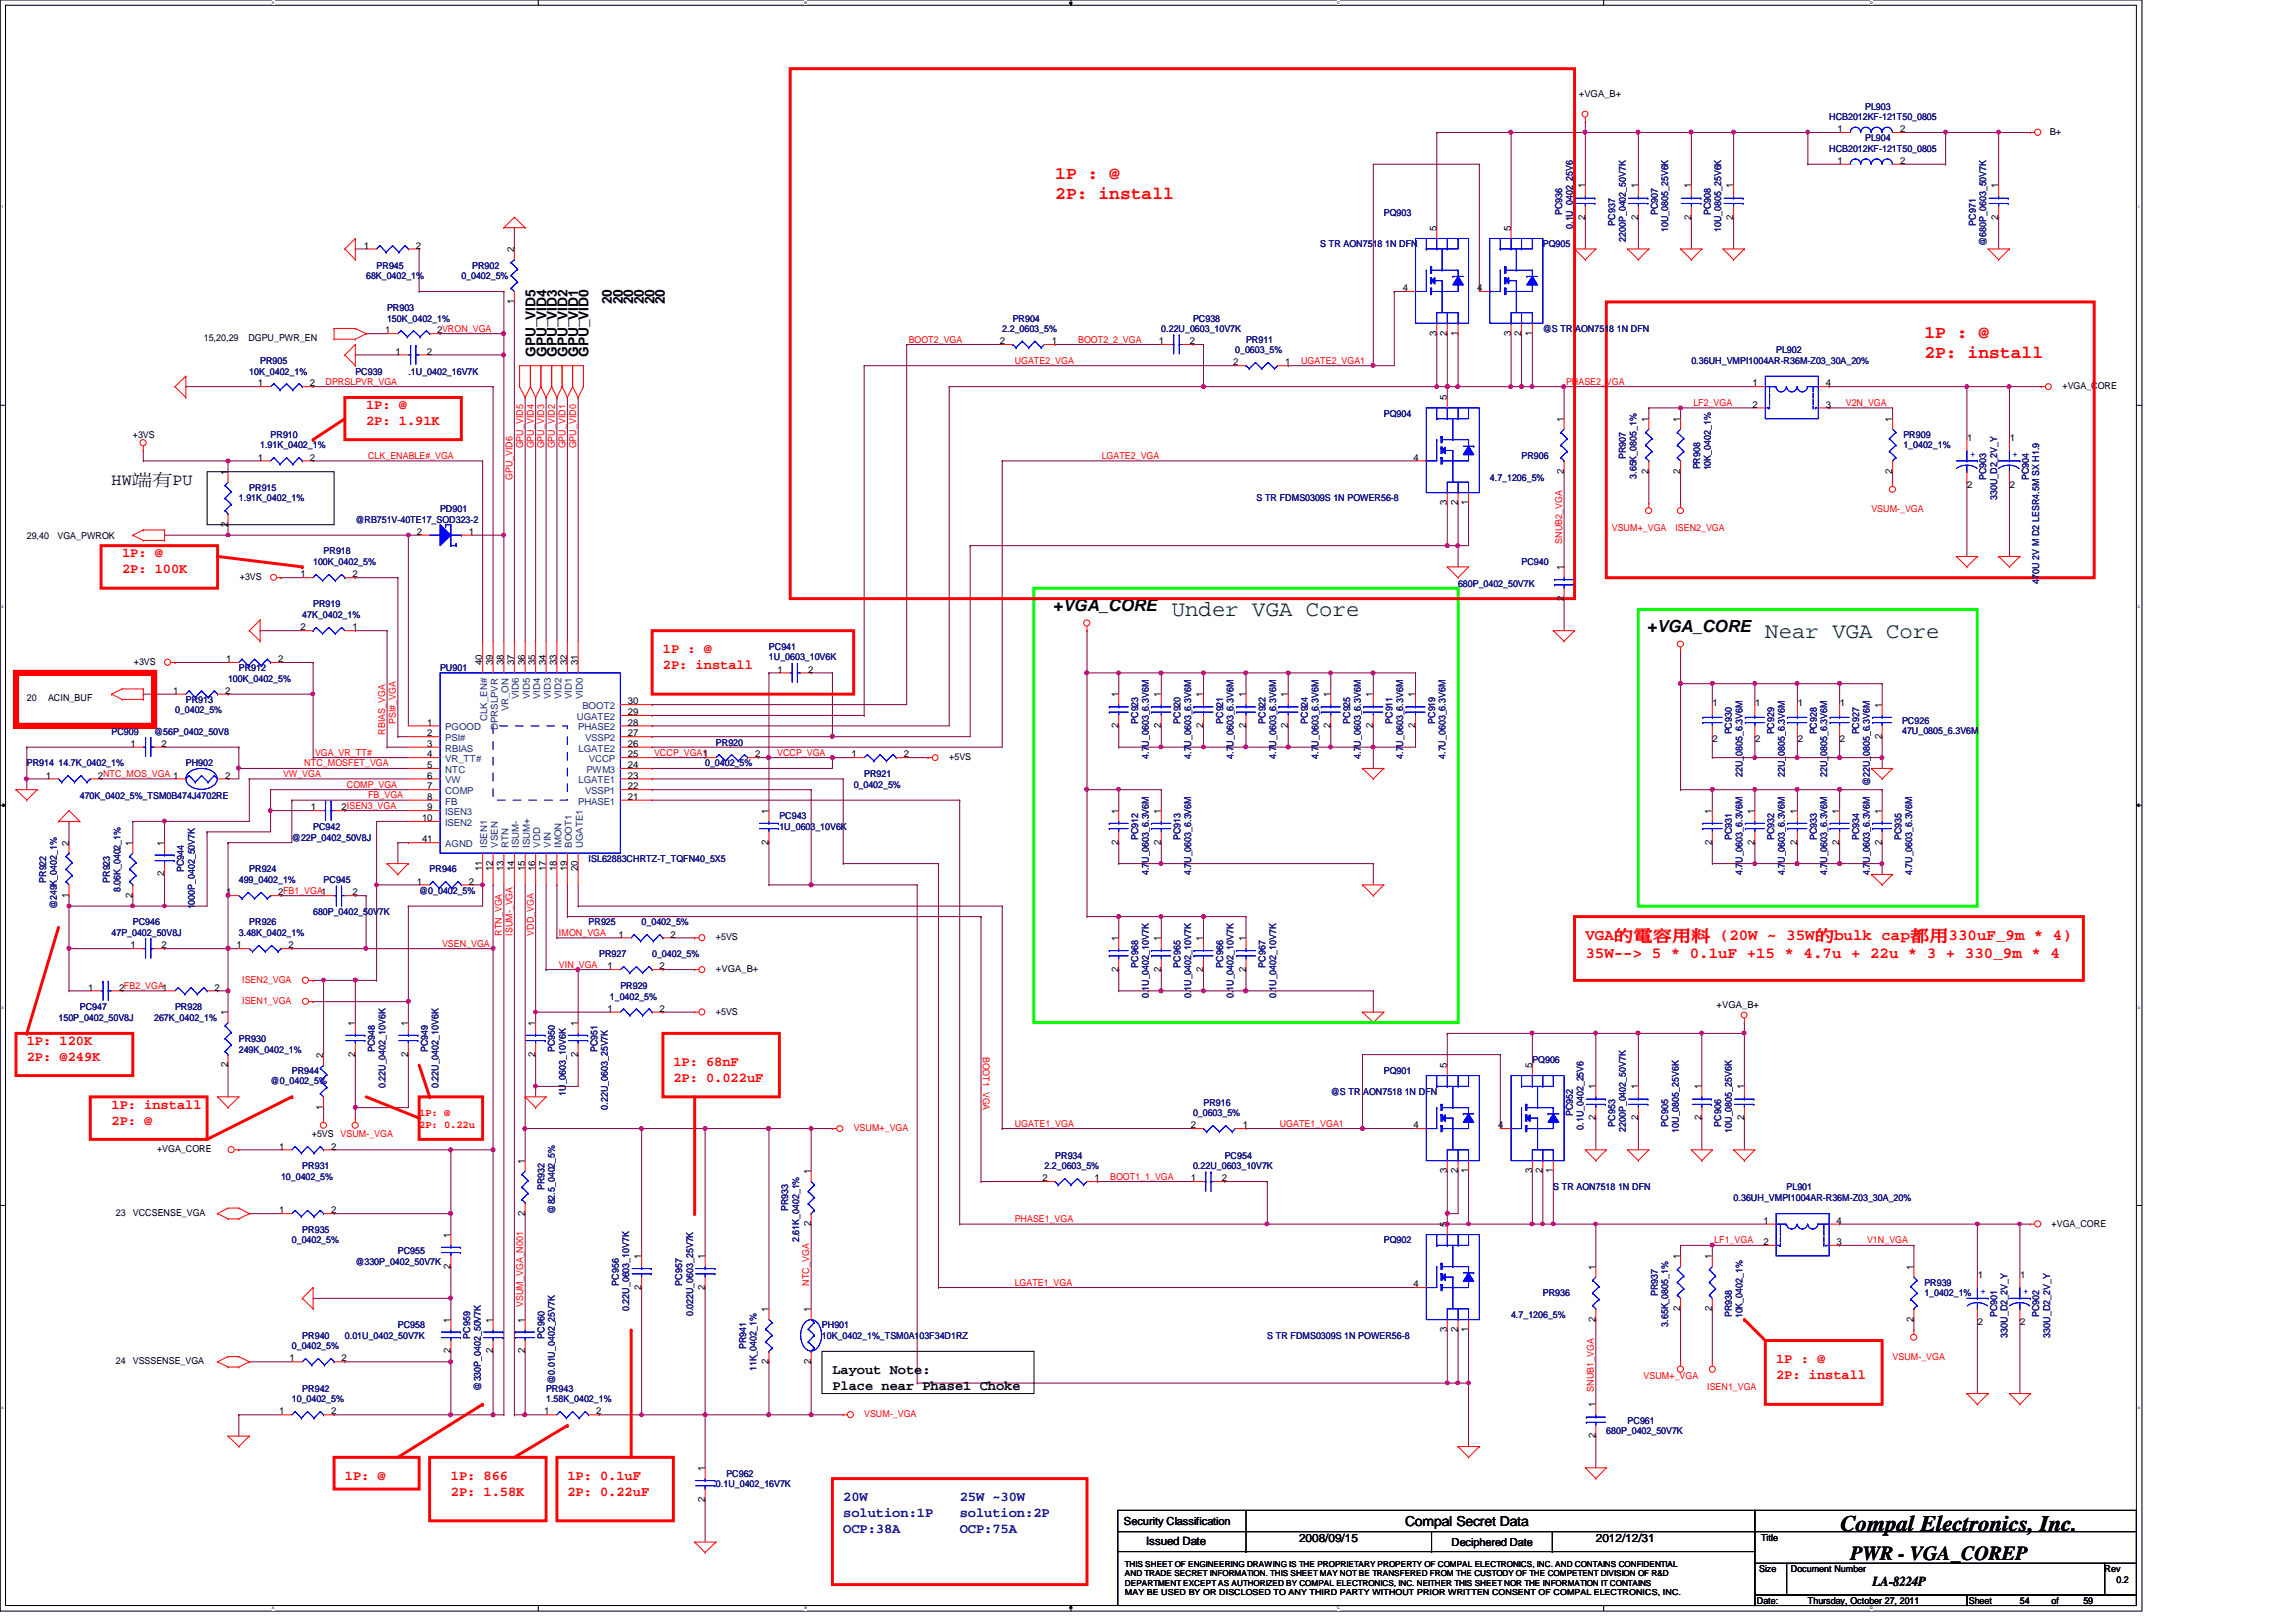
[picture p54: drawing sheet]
<svg xmlns="http://www.w3.org/2000/svg" width="297mm" height="210mm" viewBox="0 0 297 210" stroke-linecap="round" stroke-linejoin="round" font-family="sans-serif">
<defs><g id="words">
<g font-size="2.9" fill="#008000">
<text x="151.6" y="79.8">Under VGA Core</text>
<text x="228.4" y="82.5">Near VGA Core</text>
</g>
<text font-size="2.9" x="238.1" y="198.1">Compal Electronics, Inc.</text>
<text font-size="2.6" x="239.4" y="201.8">PWR - VGA_COREP</text>
<g font-size="2.3" fill="#f00">
<text x="136.5" y="23.2">1P : @</text>
<text x="136.5" y="25.8">2P: install</text>
<text x="249" y="43.7">1P : @</text>
<text x="249" y="46.4">2P: install</text>
</g>
<g font-size="2.2">
<text x="14.4" y="62.8">HW端端PU</text>
<text x="136.2" y="79.1">+VGA_CORE</text>
<text x="213.1" y="81.8">+VGA_CORE</text>
</g>
<g font-size="2" fill="#f00">
<text x="205.1" y="121.7">VGA的的的的的 (20W ~ 35W的bulk cap都的330uF_9m * 4)</text>
<text x="205.1" y="124">35W--&gt; 5 * 0.1uF +15 * 4.7u + 22u * 3 + 330_9m * 4</text>
</g>
<g font-size="1.8">
<text x="79.2" y="39.4" transform="rotate(-90 79.2 39.4)">20</text>
<text x="80.6" y="39.4" transform="rotate(-90 80.6 39.4)">20</text>
<text x="81.9" y="39.4" transform="rotate(-90 81.9 39.4)">20</text>
<text x="83.3" y="39.4" transform="rotate(-90 83.3 39.4)">20</text>
<text x="84.7" y="39.4" transform="rotate(-90 84.7 39.4)">20</text>
<text x="86" y="39.4" transform="rotate(-90 86 39.4)">20</text>
<text x="69.3" y="46.2" transform="rotate(-90 69.3 46.2)">GPU_VID5</text>
<text x="70.7" y="46.2" transform="rotate(-90 70.7 46.2)">GPU_VID4</text>
<text x="72" y="46.2" transform="rotate(-90 72 46.2)">GPU_VID3</text>
<text x="73.4" y="46.2" transform="rotate(-90 73.4 46.2)">GPU_VID2</text>
<text x="74.8" y="46.2" transform="rotate(-90 74.8 46.2)">GPU_VID1</text>
<text x="76.2" y="46.2" transform="rotate(-90 76.2 46.2)">GPU_VID0</text>
<text x="107.7" y="177.8">Layout Note:</text>
<text x="107.7" y="179.8">Place near Phase1 Choke</text>
<text x="181.8" y="197.5">Compal Secret Data</text>
<text x="242.3" y="205.3">LA-8224P</text>
</g>
<g font-size="1.8" fill="#f00">
<text x="47.4" y="53">1P: @</text>
<text x="47.4" y="55">2P: 1.91K</text>
<text x="15.8" y="72.1">1P: @</text>
<text x="15.8" y="74.2">2P: 100K</text>
<text x="85.8" y="84.5">1P : @</text>
<text x="85.8" y="86.6">2P: install</text>
<text x="3.5" y="135.3">1P: 120K</text>
<text x="3.5" y="137.3">2P: @249K</text>
<text x="14.4" y="143.5">1P: install</text>
<text x="87.1" y="138">1P: 68nF</text>
<text x="87.1" y="140.1">2P: 0.022uF</text>
<text x="14.4" y="145.5">2P: @</text>
<text x="229.8" y="176.4">1P : @</text>
<text x="229.8" y="178.5">2P: install</text>
<text x="44.6" y="191.5">1P: @</text>
<text x="58.3" y="191.5">1P: 866</text>
<text x="73.4" y="191.5">1P: 0.1uF</text>
<text x="58.3" y="193.5">2P: 1.58K</text>
<text x="73.4" y="193.5">2P: 0.22uF</text>
</g>
<g font-size="1.8" fill="#000080">
<text x="109.1" y="194.2">20W</text>
<text x="109.1" y="196.3">solution:1P</text>
<text x="124.2" y="194.2">25W ~30W</text>
<text x="124.2" y="196.3">solution:2P</text>
<text x="109.1" y="198.4">OCP:38A</text>
<text x="124.2" y="198.4">OCP:75A</text>
</g>
<g font-size="1.5">
<text x="148.3" y="199.9">Issued Date</text>
<text x="168.1" y="199.6">2008/09/15</text>
<text x="206.5" y="199.6">2012/12/31</text>
</g>
<g font-size="1.4" fill="#f00">
<text x="54.2" y="144.4">1P: @</text>
<text x="54.2" y="146">2P: 0.22u</text>
</g>
<g font-size="1.4">
<text x="145.4" y="197.4">Security Classification</text>
<text x="187.8" y="200.1">Deciphered Date</text>
</g>
<g font-size="1.2">
<text x="204.3" y="12.5">+VGA_B+</text>
<text x="237.7" y="17.1">1</text>
<text x="245.8" y="17.1">2</text>
<text x="265.2" y="17.4">B+</text>
<text x="237.7" y="21.2">1</text>
<text x="245.8" y="21.2">2</text>
<text x="185.8" y="29.9" transform="rotate(-90 185.8 29.9)">5</text>
<text x="195.4" y="29.9" transform="rotate(-90 195.4 29.9)">5</text>
<text x="205.1" y="28.4" transform="rotate(-90 205.1 28.4)">2</text>
<text x="205.1" y="24.4" transform="rotate(-90 205.1 24.4)">1</text>
<text x="211.9" y="28.4" transform="rotate(-90 211.9 28.4)">2</text>
<text x="211.9" y="24.4" transform="rotate(-90 211.9 24.4)">1</text>
<text x="218.8" y="28.4" transform="rotate(-90 218.8 28.4)">2</text>
<text x="218.8" y="24.4" transform="rotate(-90 218.8 24.4)">1</text>
<text x="224.2" y="28.4" transform="rotate(-90 224.2 28.4)">2</text>
<text x="224.2" y="24.4" transform="rotate(-90 224.2 24.4)">1</text>
<text x="258.5" y="28.4" transform="rotate(-90 258.5 28.4)">2</text>
<text x="258.5" y="24.4" transform="rotate(-90 258.5 24.4)">1</text>
<text x="47.1" y="32.2">1</text>
<text x="53.8" y="32.2">2</text>
<text x="66.5" y="32.6" transform="rotate(-90 66.5 32.6)">2</text>
<text x="66.5" y="39.4" transform="rotate(-90 66.5 39.4)">1</text>
<text x="181.5" y="37.7">4</text>
<text x="191.1" y="37.7">4</text>
<text x="26.4" y="44.1">15,20,29</text>
<text x="32.1" y="44.1">DGPU_PWR_EN</text>
<text x="49.8" y="43.1">1</text>
<text x="51.2" y="45.9">1</text>
<text x="55.2" y="45.9">2</text>
<text x="56.6" y="43.1">2VRON_VGA</text>
<text x="129.4" y="44.5">2</text>
<text x="136.1" y="44.5">1</text>
<text x="149.9" y="44.5">1</text>
<text x="153.9" y="44.5">2</text>
<text x="159.6" y="47.3">2</text>
<text x="166.3" y="47.3">1</text>
<text x="185.8" y="43.5" transform="rotate(-90 185.8 43.5)">3</text>
<text x="187.2" y="43.5" transform="rotate(-90 187.2 43.5)">2</text>
<text x="188.6" y="43.5" transform="rotate(-90 188.6 43.5)">1</text>
<text x="195.4" y="43.5" transform="rotate(-90 195.4 43.5)">3</text>
<text x="196.8" y="43.5" transform="rotate(-90 196.8 43.5)">2</text>
<text x="198.2" y="43.5" transform="rotate(-90 198.2 43.5)">1</text>
<text x="33.4" y="50">1</text>
<text x="40.1" y="50">2</text>
<text x="187.2" y="51.8" transform="rotate(-90 187.2 51.8)">5</text>
<text x="226.7" y="50">1</text>
<text x="226.7" y="52.7">2</text>
<text x="236.2" y="52.7">3</text>
<text x="236.2" y="50">4</text>
<text x="266.8" y="50.4">+VGA_CORE</text>
<text x="17.2" y="56.7">+3VS</text>
<text x="33.4" y="59.6">1</text>
<text x="40.1" y="59.6">2</text>
<text x="182.9" y="59.6">4</text>
<text x="202.3" y="54.6" transform="rotate(-90 202.3 54.6)">1</text>
<text x="213.3" y="54.6" transform="rotate(-90 213.3 54.6)">1</text>
<text x="217.4" y="54.6" transform="rotate(-90 217.4 54.6)">1</text>
<text x="244.8" y="54.6" transform="rotate(-90 244.8 54.6)">1</text>
<text x="254.5" y="57.1">1</text>
<text x="260" y="57.1">1</text>
<text x="29.5" y="61.4" transform="rotate(-90 29.5 61.4)">1</text>
<text x="187.2" y="65.4" transform="rotate(-90 187.2 65.4)">3</text>
<text x="188.6" y="65.4" transform="rotate(-90 188.6 65.4)">2</text>
<text x="189.9" y="65.4" transform="rotate(-90 189.9 65.4)">1</text>
<text x="202.3" y="61.3" transform="rotate(-90 202.3 61.3)">2</text>
<text x="213.3" y="61.3" transform="rotate(-90 213.3 61.3)">2</text>
<text x="217.4" y="61.3" transform="rotate(-90 217.4 61.3)">2</text>
<text x="244.8" y="61.3" transform="rotate(-90 244.8 61.3)">2</text>
<text x="254.5" y="63.2">2</text>
<text x="260" y="63.2">2</text>
<text x="3.5" y="69.7">29,40</text>
<text x="7.4" y="69.7">VGA_PWROK</text>
<text x="29.5" y="68.2" transform="rotate(-90 29.5 68.2)">2</text>
<text x="53.9" y="69.2">2</text>
<text x="60.7" y="69.2">1</text>
<text x="31" y="75.1">+3VS</text>
<text x="38.9" y="74.7">1</text>
<text x="45.6" y="74.7">2</text>
<text x="202.3" y="77.8" transform="rotate(-90 202.3 77.8)">2</text>
<text x="202.3" y="73.8" transform="rotate(-90 202.3 73.8)">1</text>
<text x="38.9" y="81.6">2</text>
<text x="45.6" y="81.6">1</text>
<text x="17.3" y="86">+3VS</text>
<text x="22.4" y="89.8">1</text>
<text x="29.1" y="89.8">2</text>
<text x="29.2" y="85.7">1</text>
<text x="36" y="85.7">2</text>
<text x="62.4" y="86.1" transform="rotate(-90 62.4 86.1)">40</text>
<text x="63.8" y="86.1" transform="rotate(-90 63.8 86.1)">39</text>
<text x="65.1" y="86.1" transform="rotate(-90 65.1 86.1)">38</text>
<text x="66.5" y="86.1" transform="rotate(-90 66.5 86.1)">37</text>
<text x="67.9" y="86.1" transform="rotate(-90 67.9 86.1)">36</text>
<text x="69.3" y="86.1" transform="rotate(-90 69.3 86.1)">35</text>
<text x="70.6" y="86.1" transform="rotate(-90 70.6 86.1)">34</text>
<text x="72" y="86.1" transform="rotate(-90 72 86.1)">33</text>
<text x="73.4" y="86.1" transform="rotate(-90 73.4 86.1)">32</text>
<text x="74.8" y="86.1" transform="rotate(-90 74.8 86.1)">31</text>
<text x="100.6" y="87">1</text>
<text x="104.6" y="87">2</text>
<text x="3.5" y="90.7">20</text>
<text x="6.2" y="90.7">ACIN_BUF</text>
<text x="55.3" y="93.9">1</text>
<text x="55.3" y="95.3">2</text>
<text x="81.2" y="95.3">27</text>
<text x="81.2" y="93.9">28</text>
<text x="81.2" y="92.5">29</text>
<text x="81.2" y="91.1">30</text>
<text x="144.7" y="94.2" transform="rotate(-90 144.7 94.2)">2</text>
<text x="144.7" y="90.2" transform="rotate(-90 144.7 90.2)">1</text>
<text x="150.2" y="94.2" transform="rotate(-90 150.2 94.2)">2</text>
<text x="150.2" y="90.2" transform="rotate(-90 150.2 90.2)">1</text>
<text x="155.7" y="94.2" transform="rotate(-90 155.7 94.2)">2</text>
<text x="155.7" y="90.2" transform="rotate(-90 155.7 90.2)">1</text>
<text x="161.2" y="94.2" transform="rotate(-90 161.2 94.2)">2</text>
<text x="161.2" y="90.2" transform="rotate(-90 161.2 90.2)">1</text>
<text x="166.6" y="94.2" transform="rotate(-90 166.6 94.2)">2</text>
<text x="166.6" y="90.2" transform="rotate(-90 166.6 90.2)">1</text>
<text x="172.1" y="94.2" transform="rotate(-90 172.1 94.2)">2</text>
<text x="172.1" y="90.2" transform="rotate(-90 172.1 90.2)">1</text>
<text x="177.6" y="94.2" transform="rotate(-90 177.6 94.2)">2</text>
<text x="177.6" y="90.2" transform="rotate(-90 177.6 90.2)">1</text>
<text x="183.1" y="94.2" transform="rotate(-90 183.1 94.2)">2</text>
<text x="183.1" y="90.2" transform="rotate(-90 183.1 90.2)">1</text>
<text x="221.6" y="91.4">1</text>
<text x="227.1" y="91.4">1</text>
<text x="232.6" y="91.4">1</text>
<text x="238" y="91.4">1</text>
<text x="243.5" y="95.6" transform="rotate(-90 243.5 95.6)">2</text>
<text x="243.5" y="91.6" transform="rotate(-90 243.5 91.6)">1</text>
<text x="5.9" y="100.8">1</text>
<text x="12.7" y="100.8">2NTC_MOS_VGA 1</text>
<text x="16.9" y="96.6">1</text>
<text x="20.9" y="96.6">2</text>
<text x="29.1" y="100.8">2</text>
<text x="55.3" y="96.6">3</text>
<text x="55.3" y="98">4</text>
<text x="55.3" y="99.4">5</text>
<text x="55.3" y="100.8">6</text>
<text x="81.2" y="100.8">23</text>
<text x="81.2" y="99.4">24</text>
<text x="81.2" y="98">25</text>
<text x="81.2" y="96.6">26</text>
<text x="91" y="98">1</text>
<text x="97.7" y="98">2</text>
<text x="110.1" y="98">1</text>
<text x="116.9" y="98">2</text>
<text x="122.8" y="98.4">+5VS</text>
<text x="221.6" y="96.1">2</text>
<text x="227.1" y="96.1">2</text>
<text x="232.6" y="96.1">2</text>
<text x="238" y="96.1">2</text>
<text x="40.2" y="104.9">1</text>
<text x="44.2" y="104.9">2ISEN3_VGA</text>
<text x="54.6" y="106.3">10</text>
<text x="55.3" y="102.2">7</text>
<text x="55.3" y="103.5">8</text>
<text x="55.3" y="104.9">9</text>
<text x="81.2" y="102.2">22</text>
<text x="81.2" y="103.5">21</text>
<text x="99.4" y="105.3" transform="rotate(-90 99.4 105.3)">1</text>
<text x="144.7" y="105.3" transform="rotate(-90 144.7 105.3)">1</text>
<text x="150.2" y="105.3" transform="rotate(-90 150.2 105.3)">1</text>
<text x="221.5" y="105.3" transform="rotate(-90 221.5 105.3)">1</text>
<text x="227" y="105.3" transform="rotate(-90 227 105.3)">1</text>
<text x="232.5" y="105.3" transform="rotate(-90 232.5 105.3)">1</text>
<text x="238" y="105.3" transform="rotate(-90 238 105.3)">1</text>
<text x="243.5" y="105.3" transform="rotate(-90 243.5 105.3)">1</text>
<text x="8.9" y="109.4" transform="rotate(-90 8.9 109.4)">2</text>
<text x="17.1" y="109.4" transform="rotate(-90 17.1 109.4)">1</text>
<text x="21.2" y="113.4" transform="rotate(-90 21.2 113.4)">2</text>
<text x="21.2" y="109.4" transform="rotate(-90 21.2 109.4)">1</text>
<text x="54.6" y="109">41</text>
<text x="62.4" y="112.7" transform="rotate(-90 62.4 112.7)">11</text>
<text x="63.8" y="112.7" transform="rotate(-90 63.8 112.7)">12</text>
<text x="65.1" y="112.7" transform="rotate(-90 65.1 112.7)">13</text>
<text x="66.5" y="112.7" transform="rotate(-90 66.5 112.7)">14</text>
<text x="67.9" y="112.7" transform="rotate(-90 67.9 112.7)">15</text>
<text x="69.3" y="112.7" transform="rotate(-90 69.3 112.7)">16</text>
<text x="70.6" y="112.7" transform="rotate(-90 70.6 112.7)">17</text>
<text x="72" y="112.7" transform="rotate(-90 72 112.7)">18</text>
<text x="73.4" y="112.7" transform="rotate(-90 73.4 112.7)">19</text>
<text x="74.8" y="112.7" transform="rotate(-90 74.8 112.7)">20</text>
<text x="99.4" y="109.3" transform="rotate(-90 99.4 109.3)">2</text>
<text x="144.7" y="109.3" transform="rotate(-90 144.7 109.3)">2</text>
<text x="150.2" y="109.3" transform="rotate(-90 150.2 109.3)">2</text>
<text x="221.5" y="109.3" transform="rotate(-90 221.5 109.3)">2</text>
<text x="227" y="109.3" transform="rotate(-90 227 109.3)">2</text>
<text x="232.5" y="109.3" transform="rotate(-90 232.5 109.3)">2</text>
<text x="238" y="109.3" transform="rotate(-90 238 109.3)">2</text>
<text x="243.5" y="109.3" transform="rotate(-90 243.5 109.3)">2</text>
<text x="8.9" y="116.2" transform="rotate(-90 8.9 116.2)">1</text>
<text x="17.1" y="116.2" transform="rotate(-90 17.1 116.2)">2</text>
<text x="29.2" y="115.9">1</text>
<text x="36" y="115.9">2FB1_VGA1</text>
<text x="45.6" y="115.9">2</text>
<text x="53.9" y="114.5">1</text>
<text x="60.7" y="114.5">2</text>
<text x="16.9" y="122.7">1</text>
<text x="20.9" y="122.7">2</text>
<text x="30.6" y="122.7">1</text>
<text x="37.3" y="122.7">2</text>
<text x="78.6" y="125.4">1</text>
<text x="80" y="121.3">1</text>
<text x="85.3" y="125.4">2</text>
<text x="86.7" y="121.3">2</text>
<text x="92.6" y="121.7">+5VS</text>
<text x="92.6" y="125.8">+VGA_B+</text>
<text x="144.7" y="125.8" transform="rotate(-90 144.7 125.8)">2</text>
<text x="144.7" y="121.8" transform="rotate(-90 144.7 121.8)">1</text>
<text x="150.2" y="125.8" transform="rotate(-90 150.2 125.8)">2</text>
<text x="150.2" y="121.8" transform="rotate(-90 150.2 121.8)">1</text>
<text x="155.7" y="125.8" transform="rotate(-90 155.7 125.8)">2</text>
<text x="155.7" y="121.8" transform="rotate(-90 155.7 121.8)">1</text>
<text x="161.2" y="125.8" transform="rotate(-90 161.2 125.8)">2</text>
<text x="161.2" y="121.8" transform="rotate(-90 161.2 121.8)">1</text>
<text x="11.4" y="128.2">1</text>
<text x="15.4" y="128.2">2FB2_VGA1</text>
<text x="27.8" y="128.2">2</text>
<text x="29.5" y="131.4" transform="rotate(-90 29.5 131.4)">1</text>
<text x="78.6" y="130.9">1</text>
<text x="85.3" y="130.9">2</text>
<text x="92.6" y="131.3">+5VS</text>
<text x="222.1" y="130.5">+VGA_B+</text>
<text x="41.8" y="136.9" transform="rotate(-90 41.8 136.9)">2</text>
<text x="45.9" y="136.7" transform="rotate(-90 45.9 136.7)">2</text>
<text x="45.9" y="132.8" transform="rotate(-90 45.9 132.8)">1</text>
<text x="52.8" y="136.7" transform="rotate(-90 52.8 136.7)">2</text>
<text x="52.8" y="132.8" transform="rotate(-90 52.8 132.8)">1</text>
<text x="69.3" y="136.7" transform="rotate(-90 69.3 136.7)">2</text>
<text x="69.3" y="132.8" transform="rotate(-90 69.3 132.8)">1</text>
<text x="74.8" y="136.7" transform="rotate(-90 74.8 136.7)">2</text>
<text x="74.8" y="132.8" transform="rotate(-90 74.8 132.8)">1</text>
<text x="29.5" y="138.1" transform="rotate(-90 29.5 138.1)">2</text>
<text x="41.8" y="143.6" transform="rotate(-90 41.8 143.6)">1</text>
<text x="187.2" y="138.2" transform="rotate(-90 187.2 138.2)">5</text>
<text x="198.2" y="138.2" transform="rotate(-90 198.2 138.2)">5</text>
<text x="206.4" y="141" transform="rotate(-90 206.4 141)">1</text>
<text x="211.9" y="141" transform="rotate(-90 211.9 141)">1</text>
<text x="220.1" y="141" transform="rotate(-90 220.1 141)">1</text>
<text x="225.6" y="141" transform="rotate(-90 225.6 141)">1</text>
<text x="20.3" y="149.1">+VGA_CORE</text>
<text x="36.1" y="148.8">1</text>
<text x="40.3" y="147.2">+5VS</text>
<text x="42.8" y="148.8">2</text>
<text x="154" y="146">2</text>
<text x="160.8" y="146">1</text>
<text x="182.9" y="146">4</text>
<text x="193.8" y="146">4</text>
<text x="206.4" y="145" transform="rotate(-90 206.4 145)">2</text>
<text x="211.9" y="145" transform="rotate(-90 211.9 145)">2</text>
<text x="220.1" y="145" transform="rotate(-90 220.1 145)">2</text>
<text x="225.6" y="145" transform="rotate(-90 225.6 145)">2</text>
<text x="67.9" y="150.6" transform="rotate(-90 67.9 150.6)">1</text>
<text x="104.9" y="151.9" transform="rotate(-90 104.9 151.9)">1</text>
<text x="134.9" y="152.9">2</text>
<text x="141.6" y="152.9">1</text>
<text x="154" y="152.9">1</text>
<text x="158.1" y="152.9">2</text>
<text x="187.2" y="151.8" transform="rotate(-90 187.2 151.8)">3</text>
<text x="188.6" y="151.8" transform="rotate(-90 188.6 151.8)">2</text>
<text x="189.9" y="151.8" transform="rotate(-90 189.9 151.8)">1</text>
<text x="198.2" y="151.8" transform="rotate(-90 198.2 151.8)">3</text>
<text x="199.6" y="151.8" transform="rotate(-90 199.6 151.8)">2</text>
<text x="200.9" y="151.8" transform="rotate(-90 200.9 151.8)">1</text>
<text x="15" y="157.4">23</text>
<text x="17.2" y="157.4">VCCSENSE_VGA</text>
<text x="36.1" y="157">1</text>
<text x="42.8" y="157">2</text>
<text x="58.3" y="160.2" transform="rotate(-90 58.3 160.2)">1</text>
<text x="67.9" y="157.3" transform="rotate(-90 67.9 157.3)">2</text>
<text x="104.9" y="158.7" transform="rotate(-90 104.9 158.7)">2</text>
<text x="187.2" y="158.8" transform="rotate(-90 187.2 158.8)">5</text>
<text x="228.1" y="158.4">1</text>
<text x="228.1" y="161.1">2</text>
<text x="237.6" y="161.1">3</text>
<text x="237.6" y="158.4">4</text>
<text x="265.4" y="158.7">+VGA_CORE</text>
<text x="58.3" y="164.2" transform="rotate(-90 58.3 164.2)">2</text>
<text x="83" y="166.9" transform="rotate(-90 83 166.9)">2</text>
<text x="83" y="162.9" transform="rotate(-90 83 162.9)">1</text>
<text x="91.2" y="166.9" transform="rotate(-90 91.2 166.9)">2</text>
<text x="91.2" y="162.9" transform="rotate(-90 91.2 162.9)">1</text>
<text x="182.9" y="166.6">4</text>
<text x="206.4" y="164.3" transform="rotate(-90 206.4 164.3)">1</text>
<text x="217.4" y="162.9" transform="rotate(-90 217.4 162.9)">1</text>
<text x="221.5" y="162.9" transform="rotate(-90 221.5 162.9)">1</text>
<text x="247.6" y="164.3" transform="rotate(-90 247.6 164.3)">1</text>
<text x="255.9" y="165.4">1</text>
<text x="261.4" y="165.4">1</text>
<text x="58.3" y="171.2" transform="rotate(-90 58.3 171.2)">1</text>
<text x="63.8" y="171.2" transform="rotate(-90 63.8 171.2)">1</text>
<text x="67.9" y="171.2" transform="rotate(-90 67.9 171.2)">1</text>
<text x="99.4" y="169.8" transform="rotate(-90 99.4 169.8)">1</text>
<text x="104.9" y="169.8" transform="rotate(-90 104.9 169.8)">1</text>
<text x="187.2" y="172.4" transform="rotate(-90 187.2 172.4)">3</text>
<text x="188.6" y="172.4" transform="rotate(-90 188.6 172.4)">2</text>
<text x="189.9" y="172.4" transform="rotate(-90 189.9 172.4)">1</text>
<text x="206.4" y="171" transform="rotate(-90 206.4 171)">2</text>
<text x="217.4" y="169.7" transform="rotate(-90 217.4 169.7)">2</text>
<text x="221.5" y="169.7" transform="rotate(-90 221.5 169.7)">2</text>
<text x="247.6" y="171" transform="rotate(-90 247.6 171)">2</text>
<text x="255.9" y="171.5">2</text>
<text x="261.4" y="171.5">2</text>
<text x="15" y="176.6">24</text>
<text x="17.2" y="176.6">VSSSENSE_VGA</text>
<text x="37.5" y="176.2">1</text>
<text x="44.2" y="176.2">2</text>
<text x="58.3" y="175.1" transform="rotate(-90 58.3 175.1)">2</text>
<text x="63.8" y="175.1" transform="rotate(-90 63.8 175.1)">2</text>
<text x="67.9" y="175.1" transform="rotate(-90 67.9 175.1)">2</text>
<text x="99.4" y="176.5" transform="rotate(-90 99.4 176.5)">2</text>
<text x="104.9" y="176.5" transform="rotate(-90 104.9 176.5)">2</text>
<text x="36.1" y="183">1</text>
<text x="42.8" y="183">2</text>
<text x="70.4" y="183">1</text>
<text x="77.1" y="183">2</text>
<text x="206.4" y="182.1" transform="rotate(-90 206.4 182.1)">1</text>
<text x="91.2" y="190.4" transform="rotate(-90 91.2 190.4)">1</text>
<text x="206.4" y="186.1" transform="rotate(-90 206.4 186.1)">2</text>
<text x="91.2" y="194.4" transform="rotate(-90 91.2 194.4)">2</text>
<text x="227.6" y="203.5">Size</text>
<text x="227.8" y="199.5">Title</text>
<text x="231.7" y="203.5">Document Number</text>
<text x="272.3" y="203.5">Rev</text>
<text x="227.3" y="207.6">Date:</text>
<text x="233.9" y="207.6">Thursday, October 27, 2011</text>
<text x="254.7" y="207.6">Sheet</text>
<text x="261.3" y="207.6">54</text>
<text x="265.4" y="207.6">of</text>
<text x="269.5" y="207.6">59</text>
<text x="273.8" y="204.8">0.2</text>
</g>
<g font-size="1.2" fill="#000080">
<text x="236.6" y="15.5">HCB2012KF-121T50_0805</text>
<text x="241.3" y="14.2">PL903</text>
<text x="236.6" y="19.6">HCB2012KF-121T50_0805</text>
<text x="241.3" y="18.3">PL904</text>
<text x="179" y="27.9">PQ903</text>
<text x="202.1" y="27.9" transform="rotate(-90 202.1 27.9)">PC936</text>
<text x="203.5" y="29.6" transform="rotate(-90 203.5 29.6)">0.1U_0402_25V6</text>
<text x="209" y="29.2" transform="rotate(-90 209 29.2)">PC937</text>
<text x="214.5" y="27.9" transform="rotate(-90 214.5 27.9)">PC907</text>
<text x="221.3" y="27.9" transform="rotate(-90 221.3 27.9)">PC908</text>
<text x="255.6" y="29.2" transform="rotate(-90 255.6 29.2)">PC971</text>
<text x="48.7" y="34.8">PR945</text>
<text x="61.1" y="34.8">PR902</text>
<text x="170.8" y="32">S TR AON7518 1N DFN</text>
<text x="199.6" y="32">PQ905</text>
<text x="210.4" y="31.3" transform="rotate(-90 210.4 31.3)">2200P_0402_50V7K</text>
<text x="215.8" y="30" transform="rotate(-90 215.8 30)">10U_0805_25V6K</text>
<text x="222.7" y="30" transform="rotate(-90 222.7 30)">10U_0805_25V6K</text>
<text x="257" y="31.8" transform="rotate(-90 257 31.8)">@680P_0603_50V7K</text>
<text x="47.4" y="36.1">68K_0402_1%</text>
<text x="50.1" y="40.2">PR903</text>
<text x="50.1" y="41.6">150K_0402_1%</text>
<text x="59.7" y="36.1">0_0402_5%</text>
<text x="131" y="41.6">PR904</text>
<text x="154.3" y="41.6">PC938</text>
<text x="33.7" y="47.1">PR905</text>
<text x="129.7" y="43">2.2_0603_5%</text>
<text x="150.2" y="43">0.22U_0603_10V7K</text>
<text x="159.8" y="45.7">0_0603_5%</text>
<text x="161.2" y="44.3">PR911</text>
<text x="199.6" y="43">@S TR AON7518 1N DFN</text>
<text x="218.8" y="47.1">0.36UH_VMPI1004AR-R36M-Z03_30A_20%</text>
<text x="229.8" y="45.7">PL902</text>
<text x="32.3" y="48.5">10K_0402_1%</text>
<text x="46" y="48.5">PC939</text>
<text x="52.8" y="48.5">.1U_0402_16V7K</text>
<text x="179" y="53.9">PQ904</text>
<text x="33.7" y="58">1.91K_0402_1%</text>
<text x="35" y="56.7">PR910</text>
<text x="196.8" y="59.4">PR906</text>
<text x="210.4" y="59.4" transform="rotate(-90 210.4 59.4)">PR907</text>
<text x="246.2" y="56.7">PR909</text>
<text x="246.2" y="58">1_0402_1%</text>
<text x="30.9" y="64.9">1.91K_0402_1%</text>
<text x="32.3" y="63.5">PR915</text>
<text x="162.6" y="64.9">S TR FDMS0309S 1N POWER56-8</text>
<text x="192.7" y="62.2">4.7_1206_5%</text>
<text x="211.7" y="62" transform="rotate(-90 211.7 62)">3.65K_0805_1%</text>
<text x="220" y="60.7" transform="rotate(-90 220 60.7)">PR908</text>
<text x="221.3" y="60.9" transform="rotate(-90 221.3 60.9)">10K_0402_1%</text>
<text x="257" y="62.1" transform="rotate(-90 257 62.1)">PC903</text>
<text x="258.4" y="64.7" transform="rotate(-90 258.4 64.7)">330U_D2_2V_Y</text>
<text x="262.5" y="62.1" transform="rotate(-90 262.5 62.1)">PC904</text>
<text x="41.9" y="71.8">PR918</text>
<text x="46" y="67.6">@RB751V-40TE17_SOD323-2</text>
<text x="56.9" y="66.3">PD901</text>
<text x="40.5" y="73.2">100K_0402_5%</text>
<text x="188.6" y="75.9">680P_0402_50V7K</text>
<text x="196.8" y="73.2">PC940</text>
<text x="263.8" y="75.5" transform="rotate(-90 263.8 75.5)">470U 2V M D2 LESR4.5M SX H1.9</text>
<text x="39.1" y="80">47K_0402_1%</text>
<text x="40.5" y="78.6">PR919</text>
<text x="29.5" y="88.2">100K_0402_5%</text>
<text x="30.9" y="86.9">PR912</text>
<text x="56.9" y="86.9">PU901</text>
<text x="99.5" y="84.1">PC941</text>
<text x="99.5" y="85.5">1U_0603_10V6K</text>
<text x="14.4" y="95.1">PC909</text>
<text x="19.9" y="95.1">@56P_0402_50V8</text>
<text x="22.6" y="92.3">0_0402_5%</text>
<text x="24" y="91">PR913</text>
<text x="147.2" y="93.7" transform="rotate(-90 147.2 93.7)">PC923</text>
<text x="152.7" y="93.7" transform="rotate(-90 152.7 93.7)">PC920</text>
<text x="158.2" y="93.7" transform="rotate(-90 158.2 93.7)">PC921</text>
<text x="163.7" y="93.7" transform="rotate(-90 163.7 93.7)">PC922</text>
<text x="169.2" y="93.7" transform="rotate(-90 169.2 93.7)">PC924</text>
<text x="174.7" y="93.7" transform="rotate(-90 174.7 93.7)">PC925</text>
<text x="180.2" y="93.7" transform="rotate(-90 180.2 93.7)">PC911</text>
<text x="185.7" y="93.7" transform="rotate(-90 185.7 93.7)">PC919</text>
<text x="224.1" y="95" transform="rotate(-90 224.1 95)">PC930</text>
<text x="229.5" y="95" transform="rotate(-90 229.5 95)">PC929</text>
<text x="235" y="95" transform="rotate(-90 235 95)">PC928</text>
<text x="240.5" y="95" transform="rotate(-90 240.5 95)">PC927</text>
<text x="246.1" y="93.7">PC926</text>
<text x="246.1" y="95">47U_0805_6.3V6M</text>
<text x="3.5" y="99.2">PR914 14.7K_0402_1%</text>
<text x="24" y="99.2">PH902</text>
<text x="91.2" y="99.2">0_0402_5%</text>
<text x="92.6" y="96.5">PR920</text>
<text x="110.4" y="101.9">0_0402_5%</text>
<text x="111.8" y="100.6">PR921</text>
<text x="148.6" y="98.2" transform="rotate(-90 148.6 98.2)">4.7U_0603_6.3V6M</text>
<text x="154.1" y="98.2" transform="rotate(-90 154.1 98.2)">4.7U_0603_6.3V6M</text>
<text x="159.6" y="98.2" transform="rotate(-90 159.6 98.2)">4.7U_0603_6.3V6M</text>
<text x="165.1" y="98.2" transform="rotate(-90 165.1 98.2)">4.7U_0603_6.3V6M</text>
<text x="170.6" y="98.2" transform="rotate(-90 170.6 98.2)">4.7U_0603_6.3V6M</text>
<text x="176.1" y="98.2" transform="rotate(-90 176.1 98.2)">4.7U_0603_6.3V6M</text>
<text x="181.5" y="98.2" transform="rotate(-90 181.5 98.2)">4.7U_0603_6.3V6M</text>
<text x="187" y="98.2" transform="rotate(-90 187 98.2)">4.7U_0603_6.3V6M</text>
<text x="225.4" y="100.5" transform="rotate(-90 225.4 100.5)">22U_0805_6.3V6M</text>
<text x="230.9" y="100.5" transform="rotate(-90 230.9 100.5)">22U_0805_6.3V6M</text>
<text x="236.4" y="100.5" transform="rotate(-90 236.4 100.5)">22U_0805_6.3V6M</text>
<text x="241.9" y="101.8" transform="rotate(-90 241.9 101.8)">@22U_0805_6.3V6M</text>
<text x="10.3" y="103.3">470K_0402_5%_TSM0B474J4702RE</text>
<text x="40.5" y="107.4">PC942</text>
<text x="100.8" y="106">PC943</text>
<text x="100.8" y="107.4">1U_0603_10V6K</text>
<text x="23.8" y="112.9" transform="rotate(-90 23.8 112.9)">PC944</text>
<text x="32.3" y="112.9">PR924</text>
<text x="37.8" y="108.8">@22P_0402_50V8J</text>
<text x="55.6" y="112.9">PR946</text>
<text x="76.2" y="111.5">ISL62883CHRTZ-T_TQFN40_5X5</text>
<text x="147.2" y="108.8" transform="rotate(-90 147.2 108.8)">PC912</text>
<text x="148.6" y="113.3" transform="rotate(-90 148.6 113.3)">4.7U_0603_6.3V6M</text>
<text x="152.7" y="108.8" transform="rotate(-90 152.7 108.8)">PC913</text>
<text x="154.1" y="113.3" transform="rotate(-90 154.1 113.3)">4.7U_0603_6.3V6M</text>
<text x="224.1" y="108.8" transform="rotate(-90 224.1 108.8)">PC931</text>
<text x="225.4" y="113.3" transform="rotate(-90 225.4 113.3)">4.7U_0603_6.3V6M</text>
<text x="229.5" y="108.8" transform="rotate(-90 229.5 108.8)">PC932</text>
<text x="230.9" y="113.3" transform="rotate(-90 230.9 113.3)">4.7U_0603_6.3V6M</text>
<text x="235" y="108.8" transform="rotate(-90 235 108.8)">PC933</text>
<text x="236.4" y="113.3" transform="rotate(-90 236.4 113.3)">4.7U_0603_6.3V6M</text>
<text x="240.5" y="108.8" transform="rotate(-90 240.5 108.8)">PC934</text>
<text x="241.9" y="113.3" transform="rotate(-90 241.9 113.3)">4.7U_0603_6.3V6M</text>
<text x="246" y="108.8" transform="rotate(-90 246 108.8)">PC935</text>
<text x="247.4" y="113.3" transform="rotate(-90 247.4 113.3)">4.7U_0603_6.3V6M</text>
<text x="6" y="114.3" transform="rotate(-90 6 114.3)">PR922</text>
<text x="7.4" y="117.7" transform="rotate(-90 7.4 117.7)">@249K_0402_1%</text>
<text x="14.2" y="114.3" transform="rotate(-90 14.2 114.3)">PR923</text>
<text x="15.6" y="115.5" transform="rotate(-90 15.6 115.5)">8.06K_0402_1%</text>
<text x="17.2" y="119.8">PC946</text>
<text x="25.2" y="117.7" transform="rotate(-90 25.2 117.7)">1000P_0402_50V7K</text>
<text x="30.9" y="114.3">499_0402_1%</text>
<text x="32.3" y="119.8">PR926</text>
<text x="40.5" y="118.4">680P_0402_50V7K</text>
<text x="41.9" y="114.3">PC945</text>
<text x="54.2" y="115.7">@0_0402_5%</text>
<text x="76.2" y="119.8">PR925</text>
<text x="83" y="119.8">0_0402_5%</text>
<text x="14.4" y="121.2">47P_0402_50V8J</text>
<text x="30.9" y="121.2">3.48K_0402_1%</text>
<text x="77.5" y="123.9">PR927</text>
<text x="84.4" y="123.9">0_0402_5%</text>
<text x="147.2" y="125.2" transform="rotate(-90 147.2 125.2)">PC968</text>
<text x="152.7" y="125.2" transform="rotate(-90 152.7 125.2)">PC965</text>
<text x="158.2" y="125.2" transform="rotate(-90 158.2 125.2)">PC966</text>
<text x="163.7" y="125.2" transform="rotate(-90 163.7 125.2)">PC967</text>
<text x="10.3" y="130.8">PC947</text>
<text x="22.6" y="130.8">PR928</text>
<text x="78.9" y="129.4">1_0402_5%</text>
<text x="80.3" y="128">PR929</text>
<text x="148.6" y="129.2" transform="rotate(-90 148.6 129.2)">0.1U_0402_10V7K</text>
<text x="154.1" y="129.2" transform="rotate(-90 154.1 129.2)">0.1U_0402_10V7K</text>
<text x="159.6" y="129.2" transform="rotate(-90 159.6 129.2)">0.1U_0402_10V7K</text>
<text x="165.1" y="129.2" transform="rotate(-90 165.1 129.2)">0.1U_0402_10V7K</text>
<text x="7.6" y="132.1">150P_0402_50V8J</text>
<text x="19.9" y="132.1">267K_0402_1%</text>
<text x="30.9" y="134.9">PR930</text>
<text x="30.9" y="136.2">249K_0402_1%</text>
<text x="48.5" y="136.2" transform="rotate(-90 48.5 136.2)">PC948</text>
<text x="55.4" y="136.2" transform="rotate(-90 55.4 136.2)">PC949</text>
<text x="71.8" y="136.2" transform="rotate(-90 71.8 136.2)">PC950</text>
<text x="77.3" y="136.2" transform="rotate(-90 77.3 136.2)">PC951</text>
<text x="198.2" y="137.6">PQ906</text>
<text x="35" y="140.3">@0_0402_5%</text>
<text x="37.8" y="139">PR944</text>
<text x="49.9" y="140.8" transform="rotate(-90 49.9 140.8)">0.22U_0402_10V6K</text>
<text x="56.7" y="140.8" transform="rotate(-90 56.7 140.8)">0.22U_0402_10V6K</text>
<text x="73.2" y="141.8" transform="rotate(-90 73.2 141.8)">1U_0603_10V6K</text>
<text x="78.7" y="143.6" transform="rotate(-90 78.7 143.6)">0.22U_0603_25V7K</text>
<text x="155.7" y="143.1">PR916</text>
<text x="172.2" y="141.7">@S TR AON7518 1N DFN</text>
<text x="179" y="139">PQ901</text>
<text x="136.5" y="149.9">PR934</text>
<text x="154.3" y="144.5">0_0603_5%</text>
<text x="158.5" y="149.9">PC954</text>
<text x="203.5" y="144.4" transform="rotate(-90 203.5 144.4)">PC952</text>
<text x="204.8" y="146.2" transform="rotate(-90 204.8 146.2)">0.1U_0402_25V6</text>
<text x="209" y="145.8" transform="rotate(-90 209 145.8)">PC953</text>
<text x="210.4" y="146.5" transform="rotate(-90 210.4 146.5)">2200P_0402_50V7K</text>
<text x="215.8" y="145.8" transform="rotate(-90 215.8 145.8)">PC905</text>
<text x="217.2" y="146.6" transform="rotate(-90 217.2 146.6)">10U_0805_25V6K</text>
<text x="222.7" y="145.8" transform="rotate(-90 222.7 145.8)">PC906</text>
<text x="224.1" y="146.6" transform="rotate(-90 224.1 146.6)">10U_0805_25V6K</text>
<text x="36.4" y="152.7">10_0402_5%</text>
<text x="39.1" y="151.3">PR931</text>
<text x="70.4" y="154" transform="rotate(-90 70.4 154)">PR932</text>
<text x="135.1" y="151.3">2.2_0603_5%</text>
<text x="154.3" y="151.3">0.22U_0603_10V7K</text>
<text x="201" y="154.1">S TR AON7518 1N DFN</text>
<text x="224.3" y="155.4">0.36UH_VMPI1004AR-R36M-Z03_30A_20%</text>
<text x="231.1" y="154.1">PL901</text>
<text x="37.8" y="160.9">0_0402_5%</text>
<text x="39.1" y="159.6">PR935</text>
<text x="71.8" y="157.1" transform="rotate(-90 71.8 157.1)">@82.5_0402_5%</text>
<text x="102" y="156.8" transform="rotate(-90 102 156.8)">PR933</text>
<text x="103.4" y="160.7" transform="rotate(-90 103.4 160.7)">2.61K_0402_1%</text>
<text x="179" y="160.9">PQ902</text>
<text x="46" y="163.7">@330P_0402_50V7K</text>
<text x="51.5" y="162.3">PC955</text>
<text x="80" y="166.4" transform="rotate(-90 80 166.4)">PC956</text>
<text x="88.3" y="166.4" transform="rotate(-90 88.3 166.4)">PC957</text>
<text x="199.6" y="167.8">PR936</text>
<text x="214.5" y="167.7" transform="rotate(-90 214.5 167.7)">PR937</text>
<text x="249" y="166.4">PR939</text>
<text x="249" y="167.8">1_0402_1%</text>
<text x="39.1" y="173.3">PR940</text>
<text x="44.6" y="173.3">0.01U_0402_50V7K</text>
<text x="51.5" y="171.9">PC958</text>
<text x="60.8" y="173.2" transform="rotate(-90 60.8 173.2)">PC959</text>
<text x="70.4" y="173.2" transform="rotate(-90 70.4 173.2)">PC960</text>
<text x="81.4" y="169.7" transform="rotate(-90 81.4 169.7)">0.22U_0603_10V7K</text>
<text x="89.7" y="170.3" transform="rotate(-90 89.7 170.3)">0.022U_0603_25V7K</text>
<text x="106.3" y="171.9">PH901</text>
<text x="106.3" y="173.3">10K_0402_1%_TSM0A103F34D1RZ</text>
<text x="164" y="173.3">S TR FDMS0309S 1N POWER56-8</text>
<text x="195.5" y="170.5">4.7_1206_5%</text>
<text x="215.8" y="171.7" transform="rotate(-90 215.8 171.7)">3.65K_0805_1%</text>
<text x="224.1" y="170.5" transform="rotate(-90 224.1 170.5)">PR938</text>
<text x="225.4" y="170.6" transform="rotate(-90 225.4 170.6)">10K_0402_1%</text>
<text x="258.4" y="170.5" transform="rotate(-90 258.4 170.5)">PC901</text>
<text x="259.7" y="173.1" transform="rotate(-90 259.7 173.1)">330U_D2_2V_Y</text>
<text x="263.8" y="170.5" transform="rotate(-90 263.8 170.5)">PC902</text>
<text x="265.2" y="173.1" transform="rotate(-90 265.2 173.1)">330U_D2_2V_Y</text>
<text x="37.8" y="174.6">0_0402_5%</text>
<text x="62.2" y="180" transform="rotate(-90 62.2 180)">@330P_0402_50V7K</text>
<text x="71.8" y="179.1" transform="rotate(-90 71.8 179.1)">@0.01U_0402_25V7K</text>
<text x="96.5" y="174.6" transform="rotate(-90 96.5 174.6)">PR941</text>
<text x="97.9" y="177.5" transform="rotate(-90 97.9 177.5)">11K_0402_1%</text>
<text x="37.8" y="181.5">10_0402_5%</text>
<text x="39.1" y="180.1">PR942</text>
<text x="70.7" y="180.1">PR943</text>
<text x="70.7" y="181.5">1.58K_0402_1%</text>
<text x="207.8" y="185.6">680P_0402_50V7K</text>
<text x="210.6" y="184.2">PC961</text>
<text x="94" y="191.1">PC962</text>
<text x="92.6" y="192.5">0.1U_0402_16V7K</text>
</g>
<g font-size="1.2" fill="#f00">
<text x="117.6" y="44.3">BOOT2_VGA</text>
<text x="131.3" y="47.1">UGATE2_VGA</text>
<text x="139.5" y="44.3">BOOT2_2_VGA</text>
<text x="168.3" y="47.1">UGATE2_VGA1</text>
<text x="42.1" y="49.8">DPRSLPVR_VGA</text>
<text x="202.6" y="49.8">PHASE2_VGA</text>
<text x="219.1" y="52.5">LF2_VGA</text>
<text x="238.8" y="52.5">V2N_VGA</text>
<text x="47.6" y="59.4">CLK_ENABLE#_VGA</text>
<text x="67.7" y="58" transform="rotate(-90 67.7 58)">GPU_VID5</text>
<text x="69" y="58" transform="rotate(-90 69 58)">GPU_VID4</text>
<text x="70.4" y="58" transform="rotate(-90 70.4 58)">GPU_VID3</text>
<text x="71.8" y="58" transform="rotate(-90 71.8 58)">GPU_VID2</text>
<text x="73.1" y="58" transform="rotate(-90 73.1 58)">GPU_VID1</text>
<text x="74.5" y="58" transform="rotate(-90 74.5 58)">GPU_VID0</text>
<text x="142.5" y="59.4">LGATE2_VGA</text>
<text x="66.3" y="62.1" transform="rotate(-90 66.3 62.1)">GPU_VID6</text>
<text x="202.1" y="70.4" transform="rotate(-90 202.1 70.4)">SNUB2_VGA</text>
<text x="208.5" y="68.7">VSUM+_VGA</text>
<text x="216.7" y="68.7">ISEN2_VGA</text>
<text x="242.1" y="66.3">VSUM-_VGA</text>
<text x="49.8" y="95.1" transform="rotate(-90 49.8 95.1)">RBIAS_VGA</text>
<text x="51.2" y="93.7" transform="rotate(-90 51.2 93.7)">PSI#_VGA</text>
<text x="36.6" y="100.5">VW_VGA</text>
<text x="39.4" y="99.2">NTC_MOSFET_VGA</text>
<text x="40.8" y="97.8">VGA_VR_TT#</text>
<text x="44.9" y="101.9">COMP_VGA</text>
<text x="84.6" y="97.8">VCCP_VGA1</text>
<text x="100.5" y="97.8">VCCP_VGA</text>
<text x="47.6" y="103.3">FB_VGA</text>
<text x="57.2" y="122.5">VSEN_VGA</text>
<text x="64.9" y="121.1" transform="rotate(-90 64.9 121.1)">RTN_VGA</text>
<text x="66.3" y="121.1" transform="rotate(-90 66.3 121.1)">ISUM-_VGA</text>
<text x="69" y="121.1" transform="rotate(-90 69 121.1)">VDD_VGA</text>
<text x="72.3" y="121.1">IMON_VGA</text>
<text x="72.3" y="125.2">VIN_VGA</text>
<text x="31.3" y="127.2">ISEN2_VGA</text>
<text x="31.3" y="129.9">ISEN1_VGA</text>
<text x="127.2" y="136.7" transform="rotate(90 127.2 136.7)">BOOT1_VGA</text>
<text x="44.1" y="147.2">VSUM-_VGA</text>
<text x="110.4" y="146.4">VSUM+_VGA</text>
<text x="131.3" y="145.8">UGATE1_VGA</text>
<text x="165.6" y="145.8">UGATE1_VGA1</text>
<text x="143.6" y="152.7">BOOT1_1_VGA</text>
<text x="131.3" y="158.2">PHASE1_VGA</text>
<text x="221.8" y="160.9">LF1_VGA</text>
<text x="241.6" y="160.9">V1N_VGA</text>
<text x="104.7" y="166.4" transform="rotate(-90 104.7 166.4)">NTC_VGA</text>
<text x="131.3" y="166.4">LGATE1_VGA</text>
<text x="67.7" y="169.1" transform="rotate(-90 67.7 169.1)">VSUM_VGA_N001</text>
<text x="212.6" y="178.5">VSUM+_VGA</text>
<text x="220.8" y="179.9">ISEN1_VGA</text>
<text x="244.9" y="176">VSUM-_VGA</text>
<text x="111.8" y="183.4">VSUM-_VGA</text>
<text x="206.2" y="180.1" transform="rotate(-90 206.2 180.1)">SNUB1_VGA</text>
</g>
<g font-size="1.2" fill="#00f">
<text x="254.9" y="59.2">+</text>
<text x="260.3" y="59.2">+</text>
<text x="256.2" y="167.5">+</text>
<text x="261.7" y="167.5">+</text>
</g>
<g font-size="1.2" fill="#004080">
<text x="57.6" y="94.5">PGOOD</text>
<text x="57.6" y="95.9">PSI#</text>
<text x="63" y="93.3" transform="rotate(-90 63 93.3)">CLK_EN#</text>
<text x="64.4" y="94.5" transform="rotate(-90 64.4 94.5)">DPRSLPVR</text>
<text x="65.8" y="92" transform="rotate(-90 65.8 92)">VR_ON</text>
<text x="67.1" y="90.5" transform="rotate(-90 67.1 90.5)">VID6</text>
<text x="68.5" y="90.5" transform="rotate(-90 68.5 90.5)">VID5</text>
<text x="69.9" y="90.5" transform="rotate(-90 69.9 90.5)">VID4</text>
<text x="71.2" y="90.5" transform="rotate(-90 71.2 90.5)">VID3</text>
<text x="72.6" y="90.5" transform="rotate(-90 72.6 90.5)">VID2</text>
<text x="74" y="90.5" transform="rotate(-90 74 90.5)">VID1</text>
<text x="74.6" y="93.2">UGATE2</text>
<text x="74.8" y="94.5">PHASE2</text>
<text x="75.4" y="91.8">BOOT2</text>
<text x="75.4" y="90.5" transform="rotate(-90 75.4 90.5)">VID0</text>
<text x="75.7" y="95.9">VSSP2</text>
<text x="57.6" y="97.3">RBIAS</text>
<text x="57.6" y="98.6">VR_TT#</text>
<text x="57.6" y="100">NTC</text>
<text x="57.6" y="101.4">VW</text>
<text x="74.8" y="101.4">LGATE1</text>
<text x="74.8" y="97.3">LGATE2</text>
<text x="75.9" y="100">PWM3</text>
<text x="76.2" y="98.6">VCCP</text>
<text x="57.6" y="102.8">COMP</text>
<text x="57.6" y="104.1">FB</text>
<text x="57.6" y="105.5">ISEN3</text>
<text x="57.6" y="106.9">ISEN2</text>
<text x="74.8" y="104.1">PHASE1</text>
<text x="75.7" y="102.8">VSSP1</text>
<text x="57.6" y="109.6">AGND</text>
<text x="63" y="109.7" transform="rotate(-90 63 109.7)">ISEN1</text>
<text x="64.4" y="109.7" transform="rotate(-90 64.4 109.7)">VSEN</text>
<text x="65.8" y="109.7" transform="rotate(-90 65.8 109.7)">RTN</text>
<text x="67.1" y="109.7" transform="rotate(-90 67.1 109.7)">ISUM-</text>
<text x="68.5" y="109.7" transform="rotate(-90 68.5 109.7)">ISUM+</text>
<text x="69.9" y="109.7" transform="rotate(-90 69.9 109.7)">VDD</text>
<text x="71.2" y="109.7" transform="rotate(-90 71.2 109.7)">VIN</text>
<text x="72.6" y="109.7" transform="rotate(-90 72.6 109.7)">IMON</text>
<text x="74" y="109.7" transform="rotate(-90 74 109.7)">BOOT1</text>
<text x="75.4" y="109.7" transform="rotate(-90 75.4 109.7)">UGATE1</text>
</g>
<g font-size="1.1">
<text x="145.5" y="202.7">THIS SHEET OF ENGINEERING DRAWING IS THE PROPRIETARY PROPERTY OF COMPAL ELECTRONICS, INC. AND CONTAINS CONFIDENTIAL</text>
<text x="145.5" y="204">AND TRADE SECRET INFORMATION. THIS SHEET MAY NOT BE TRANSFERED FROM THE CUSTODY OF THE COMPETENT DIVISION OF R&amp;D</text>
<text x="145.5" y="206.4">MAY BE USED BY OR DISCLOSED TO ANY THIRD PARTY WITHOUT PRIOR WRITTEN CONSENT OF COMPAL ELECTRONICS, INC.</text>
<text x="145.5" y="205.2">DEPARTMENT EXCEPT AS AUTHORIZED BY COMPAL ELECTRONICS, INC. NEITHER THIS SHEET NOR THE INFORMATION IT CONTAINS</text>
</g>
<g font-size=".5">
<text x="35.2" y=".5">A</text>
<text x="104.1" y=".5">B</text>
<text x="173" y=".5">C</text>
<text x="241.9" y=".5">D</text>
<text x=".2" y="27">1</text>
<text x="276.6" y="27">1</text>
<text x=".2" y="78.7">2</text>
<text x="276.6" y="78.7">2</text>
<text x=".2" y="130.5">3</text>
<text x="276.6" y="130.5">3</text>
<text x=".2" y="182.3">4</text>
<text x="276.6" y="182.3">4</text>
<text x="35.2" y="208.3">A</text>
<text x="104.1" y="208.3">B</text>
<text x="173" y="208.3">C</text>
<text x="241.9" y="208.3">D</text>
</g>
</g></defs>
<path d="M0 0h277.1v208.5h-277.1zM.7 .7h275.7v207.1h-275.7z" fill="none" stroke="#000" stroke-width=".13"/>
<g fill="#fff">
<path d="M35.2 .1h.3v.5h-.3z"/>
<path d="M35.2 207.9h.3v.5h-.3z"/>
</g>
<path d="M69.6 0v.7M69.6 207.8v.6" fill="none" stroke="#000" stroke-width=".13"/>
<g fill="#fff">
<path d="M104.1 .1h.3v.5h-.3z"/>
<path d="M104.1 207.9h.3v.5h-.3z"/>
</g>
<path d="M138.3 .3h.4l-.1 .4zM138.6 0v.7M138.6 207.8l.1 .3h-.4zM138.6 207.8v.6" fill="none" stroke="#000" stroke-width=".13"/>
<path d="M138.3 .3h.4l-.1 .4zM138.6 207.8l.1 .3h-.4z" fill="#000"/>
<g fill="#fff">
<path d="M173 .1h.3v.5h-.3z"/>
<path d="M173 207.9h.3v.5h-.3z"/>
</g>
<path d="M207.5 0v.7M207.5 207.8v.6" fill="none" stroke="#000" stroke-width=".13"/>
<g fill="#fff">
<path d="M241.9 .1h.3v.5h-.3z"/>
<path d="M241.9 207.9h.3v.5h-.3z"/>
<path d="M.2 26.5h.3v.6h-.3z"/>
<path d="M276.6 26.5h.2v.6h-.2z"/>
<path d="M.2 78.3h.3v.6h-.3z"/>
<path d="M276.6 78.3h.2v.6h-.2z"/>
</g>
<path d="M0 52.5h.7M276.4 52.5h.7" fill="none" stroke="#000" stroke-width=".13"/>
<g fill="#fff">
<path d="M.2 130.1h.3v.5h-.3z"/>
<path d="M276.6 130.1h.2v.5h-.2z"/>
</g>
<path d="M0 104.2h.7M.4 104l.3 .2-.3 .2zM276.4 104.2l.3-.2v.4zM276.4 104.2h.7" fill="none" stroke="#000" stroke-width=".13"/>
<path d="M.4 104l.3 .2-.3 .2zM276.4 104.2l.3-.2v.4z" fill="#000"/>
<g fill="#fff">
<path d="M.2 181.9h.3v.5h-.3z"/>
<path d="M276.6 181.9h.2v.5h-.2z"/>
</g>
<path d="M0 156h.7M276.4 156h.7" fill="none" stroke="#000" stroke-width=".13"/>
<path d="M104.9 114.5h.1M104.9 102.2h.1M104.9 114.5h13.8M104.9 102.2v12.3M118.7 114.5h.1M118.7 114.5v64.5" fill="none" stroke="#800040" stroke-width=".13"/>
<circle cx="104.9" cy="114.5" r=".26" fill="#f0f"/>
<circle cx="104.9" cy="114.5" r=".26" fill="none" stroke="#f0f" stroke-width=".13"/>
<path d="M62.4 114.5h.1M62.4 114.5v2.8M58.3 148.8h.1M58.3 148.8v8.3" fill="none" stroke="#800040" stroke-width=".13"/>
<path d="M62.2 114.3h.2l.2 .1v.3l-.2 .1-.2-.1z" fill-rule="evenodd" fill="#f0f"/>
<path d="M62.2 114.3h.2l.2 .1v.3l-.2 .1-.2-.1z" fill="none" stroke="#f0f" stroke-width=".13"/>
<path d="M202.3 77.5h.1M202.3 77.5v4.1M30.9 148.8h.1M30.9 148.8h5.5M176.3 146h.1M176.3 146h6.8" fill="none" stroke="#800040" stroke-width=".13"/>
<circle cx="176.3" cy="146.1" r=".26" fill="#f0f"/>
<circle cx="176.3" cy="146.1" r=".26" fill="none" stroke="#f0f" stroke-width=".13"/>
<path d="M206.5 133.7h.1M206.5 133.7v6.9M206.5 133.7h5.5M43.2 148.8h.1M43.2 148.8h15.1M206.5 144.7h.1M206.5 144.7v4.1M220.2 144.7h.1M220.2 144.7v4.1" fill="none" stroke="#800040" stroke-width=".13"/>
<path d="M206.3 133.5l.1-.1 .2 .1v.4h-.2h-.1z" fill-rule="evenodd" fill="#f0f"/>
<path d="M206.3 133.5l.1-.1 .2 .1v.4h-.2h-.1z" fill="none" stroke="#f0f" stroke-width=".13"/>
<path d="M212 133.7h.1M212 133.7v6.9" fill="none" stroke="#800040" stroke-width=".13"/>
<circle cx="211.9" cy="133.7" r=".26" fill="#f0f"/>
<circle cx="211.9" cy="133.7" r=".26" fill="none" stroke="#f0f" stroke-width=".13"/>
<path d="M220.2 133.7h.1M220.2 133.7v6.9M261.3 158.4h.1M261.3 158.4h1.4" fill="none" stroke="#800040" stroke-width=".13"/>
<path d="M220 133.5l.1-.1 .2 .1v.4h-.2h-.1z" fill-rule="evenodd" fill="#f0f"/>
<path d="M220 133.5l.1-.1 .2 .1v.4h-.2h-.1z" fill="none" stroke="#f0f" stroke-width=".13"/>
<path d="M212 133.7h.1M212 133.7h13.7M220.2 133.7h.1M225.7 132.3h.1M225.7 133.7h.1M225.7 132.3v8.3M225.7 144.7h.1M225.7 144.7v4.1" fill="none" stroke="#800040" stroke-width=".13"/>
<circle cx="225.6" cy="133.7" r=".26" fill="#f0f"/>
<circle cx="225.6" cy="133.7" r=".26" fill="none" stroke="#f0f" stroke-width=".13"/>
<path d="M238 98h.1M238 98h5.5M36.4 115.9h.1M36.4 115.9h5.5M142 152.9h.1M142 152.9h12.3M221.5 161.2h.1M221.5 161.2h6.9" fill="none" stroke="#800040" stroke-width=".13"/>
<circle cx="243.5" cy="98" r=".26" fill="#f0f"/>
<circle cx="243.5" cy="98" r=".26" fill="none" stroke="#f0f" stroke-width=".13"/>
<circle cx="238" cy="98" r=".26" fill="#f0f"/>
<circle cx="238" cy="98" r=".26" fill="none" stroke="#f0f" stroke-width=".13"/>
<path d="M238 88.5h.1M238 88.5h5.5M243.5 95.3h.1M243.5 98h.1M243.5 95.3v4.1" fill="none" stroke="#800040" stroke-width=".13"/>
<circle cx="238" cy="88.4" r=".26" fill="#f0f"/>
<circle cx="238" cy="88.4" r=".26" fill="none" stroke="#f0f" stroke-width=".13"/>
<path d="M243.5 88.5h.1M243.5 88.5v2.7M217.4 161.2h.1M217.4 161.2v1.3M217.4 161.2h4.1M221.5 161.2h.1M221.5 161.2v1.3M247.6 161.2h.1M247.6 161.2v2.7" fill="none" stroke="#800040" stroke-width=".13"/>
<circle cx="221.5" cy="161.1" r=".26" fill="#f0f"/>
<circle cx="221.5" cy="161.1" r=".26" fill="none" stroke="#f0f" stroke-width=".13"/>
<g fill="none" stroke="#800040" stroke-width=".13">
<path d="M217.4 88.5h.1M217.4 88.5h9.6M221.5 95.3h.1M221.5 88.5h.1M221.5 88.5v2.7M221.5 95.3v2.7M227 95.3h.1M227 95.3v2.7M232.5 95.3h.1M232.5 95.3v2.7M238 95.3h.1M238 88.5h.1"/>
<path d="M238 88.5v2.7M238 95.3v2.7"/>
</g>
<circle cx="221.5" cy="88.4" r=".26" fill="#f0f"/>
<circle cx="221.5" cy="88.4" r=".26" fill="none" stroke="#f0f" stroke-width=".13"/>
<path d="M227 88.5h.1M227 88.5v2.7M232.5 88.5h.1M232.5 98h.1M232.5 88.5v2.7M232.5 98h5.5M67.9 183.1h.1M67.9 183.1h2.8" fill="none" stroke="#800040" stroke-width=".13"/>
<circle cx="238" cy="98" r=".26" fill="#f0f"/>
<circle cx="238" cy="98" r=".26" fill="none" stroke="#f0f" stroke-width=".13"/>
<circle cx="232.5" cy="98" r=".26" fill="#f0f"/>
<circle cx="232.5" cy="98" r=".26" fill="none" stroke="#f0f" stroke-width=".13"/>
<path d="M221.5 98h.1M221.5 98h11M227 98h.1" fill="none" stroke="#800040" stroke-width=".13"/>
<path d="M226.8 97.9l.2-.1 .2 .1v.3l-.2 .1-.2-.1z" fill-rule="evenodd" fill="#f0f"/>
<path d="M226.8 97.9l.2-.1 .2 .1v.3l-.2 .1-.2-.1z" fill="none" stroke="#f0f" stroke-width=".13"/>
<path d="M227 88.5h.1M227 88.5h11M232.5 88.5h.1" fill="none" stroke="#800040" stroke-width=".13"/>
<circle cx="232.5" cy="88.4" r=".26" fill="#f0f"/>
<circle cx="232.5" cy="88.4" r=".26" fill="none" stroke="#f0f" stroke-width=".13"/>
<path d="M226.8 88.2h.2l.2 .1v.3l-.2 .1-.2-.1z" fill-rule="evenodd" fill="#f0f"/>
<path d="M226.8 88.2h.2l.2 .1v.3l-.2 .1-.2-.1z" fill="none" stroke="#f0f" stroke-width=".13"/>
<path d="M187.2 157.1h.1M187.2 157.1v1.3" fill="none" stroke="#800040" stroke-width=".13"/>
<circle cx="187.2" cy="158.4" r=".25" fill="#f0f"/>
<circle cx="187.2" cy="158.4" r=".25" fill="none" stroke="#f0f" stroke-width=".13"/>
<circle cx="187.2" cy="157" r=".26" fill="#f0f"/>
<circle cx="187.2" cy="157" r=".26" fill="none" stroke="#f0f" stroke-width=".13"/>
<g fill="none" stroke="#800040" stroke-width=".13">
<path d="M40.5 129.6h.1M40.5 129.6h12.3M47.4 122.8h.1M47.4 122.8h16.4M87.1 121.4h2.8M89.9 121.4h.1M46 143.3h.1M46 143.3v1.4M188.6 151.6h.1M188.6 151.6v5.5M201 158.4h.1M201 158.4h5.5"/>
<path d="M206.5 158.4h.1M206.5 158.4v5.5M206.5 170.8h.1M206.5 170.8v10.9M247.6 170.8h.1M247.6 170.8v1.3M206.5 185.8h.1M206.5 185.8v4.1"/>
</g>
<circle cx="47.3" cy="122.7" r=".26" fill="#f0f"/>
<circle cx="47.3" cy="122.7" r=".26" fill="none" stroke="#f0f" stroke-width=".13"/>
<g fill="none" stroke="#800040" stroke-width=".13">
<path d="M187.2 43.2h.1M187.2 43.2v6.8M254.5 50h.1M254.5 50v6.9M260 50h.1M260 50v6.9M254.5 62.4h.1M254.5 62.4v9.6M260 62.4h.1M260 62.4v9.6M46 115.9h.1M46 115.9h1.4"/>
<path d="M72 114.5h.1M72 114.5v6.9M69.3 131h.1M69.3 131h9.6M72 121.4h.1M72 121.4h8.3M187.2 158.4h.1M190 151.6h.1M190 151.6v6.8h-2.8"/>
</g>
<path d="M69.1 130.8h.3l.1 .1-.1 .2-.1 .1-.2-.1z" fill-rule="evenodd" fill="#f0f"/>
<path d="M69.1 130.8h.3l.1 .1-.1 .2-.1 .1-.2-.1z" fill="none" stroke="#f0f" stroke-width=".13"/>
<path d="M187.2 50h.1M188.6 43.2h.1M188.6 43.2v6.8h-1.4" fill="none" stroke="#800040" stroke-width=".13"/>
<circle cx="187.2" cy="50" r=".26" fill="#f0f"/>
<circle cx="187.2" cy="50" r=".26" fill="none" stroke="#f0f" stroke-width=".13"/>
<path d="M50.1 96.7h.1M50.1 96.7h2.7M29.5 115.9h.1M29.5 115.9v12.3M29.5 128.2h.1M66.5 183.1h.1M66.5 183.1h1.4" fill="none" stroke="#800040" stroke-width=".13"/>
<circle cx="29.5" cy="128.2" r=".26" fill="#f0f"/>
<circle cx="29.5" cy="128.2" r=".26" fill="none" stroke="#f0f" stroke-width=".13"/>
<path d="M8.9 128.2h.1M8.9 122.8h.1M8.9 128.2h2.8M8.9 122.8v5.4M15.8 128.2h.1M15.8 128.2h5.5" fill="none" stroke="#800040" stroke-width=".13"/>
<circle cx="8.9" cy="122.7" r=".26" fill="#f0f"/>
<circle cx="8.9" cy="122.7" r=".26" fill="none" stroke="#f0f" stroke-width=".13"/>
<g fill="none" stroke="#800040" stroke-width=".13">
<path d="M218.8 17.1h.1M218.8 17.1v6.9M66.5 39.1h.1M66.5 29.5h.1M66.5 29.5v2.7M66.5 39.1v43.9M218.8 28.1h.1M218.8 28.1v4.1M74.8 51.4h.1M74.8 51.4v31.6M111.8 47.3v45.3M236.6 52.8h.1"/>
<path d="M236.6 52.8h8.3M84.4 92.6h.1M84.4 92.6h27.4M107.7 98h.1M107.7 98h2.7M111.8 92.6h.1M32.3 100.8h.1M32.3 100.8h20.5M51.5 109.1h.1M51.5 109.1v2.7M124.2 103.5h.1M124.2 103.5v54.9"/>
<path d="M58.3 176.2h.1M58.3 163.9h.1M58.3 163.9v4.1M58.3 176.2v6.9"/>
</g>
<circle cx="218.8" cy="17.1" r=".26" fill="#f0f"/>
<circle cx="218.8" cy="17.1" r=".26" fill="none" stroke="#f0f" stroke-width=".13"/>
<path d="M205.1 15.7h.1M205.1 15.7v1.4M212 17.1h.1M212 17.1h6.8M244.9 52.8h.1M244.9 52.8v1.4M260 50h.1M260 50h4.1" fill="none" stroke="#800040" stroke-width=".13"/>
<circle cx="259.9" cy="50" r=".26" fill="#f0f"/>
<circle cx="259.9" cy="50" r=".26" fill="none" stroke="#f0f" stroke-width=".13"/>
<path d="M224.3 17.1h.1M224.3 17.1v6.9" fill="none" stroke="#800040" stroke-width=".13"/>
<circle cx="224.3" cy="17.1" r=".26" fill="#f0f"/>
<circle cx="224.3" cy="17.1" r=".26" fill="none" stroke="#f0f" stroke-width=".13"/>
<path d="M212 17.1h.1M212 17.1v6.9M205.1 28.1h.1M205.1 28.1v4.1M212 28.1h.1M212 28.1v4.1M224.3 28.1h.1M224.3 28.1v4.1M217.4 52.8h.1M217.4 52.8h9.6" fill="none" stroke="#800040" stroke-width=".13"/>
<circle cx="211.9" cy="17.1" r=".26" fill="#f0f"/>
<circle cx="211.9" cy="17.1" r=".26" fill="none" stroke="#f0f" stroke-width=".13"/>
<path d="M205.1 17.1h.1M205.1 17.1v6.9" fill="none" stroke="#800040" stroke-width=".13"/>
<circle cx="205.1" cy="17.1" r=".26" fill="#f0f"/>
<circle cx="205.1" cy="17.1" r=".26" fill="none" stroke="#f0f" stroke-width=".13"/>
<g fill="none" stroke="#800040" stroke-width=".13">
<path d="M195.5 17.1h.1M195.5 17.1h16.5M205.1 17.1h.1M117.3 44.6h.1M117.3 44.6h12.4M136.5 44.6h.1M136.5 44.6h13.7M154.3 44.6h.1M154.3 44.6h1.4M155.7 44.6h.1M155.7 44.6v5.4M213.3 52.8h.1"/>
<path d="M213.3 52.8v1.4M217.4 52.8h.1M217.4 52.8v1.4"/>
</g>
<circle cx="217.4" cy="52.8" r=".26" fill="#f0f"/>
<circle cx="217.4" cy="52.8" r=".26" fill="none" stroke="#f0f" stroke-width=".13"/>
<path d="M202.3 50h.1M202.3 50h24.7M213.3 52.8h.1M213.3 52.8h4.1" fill="none" stroke="#800040" stroke-width=".13"/>
<circle cx="202.3" cy="50" r=".26" fill="#f0f"/>
<circle cx="202.3" cy="50" r=".26" fill="none" stroke="#f0f" stroke-width=".13"/>
<path d="M29.5 59.6h.1M29.5 59.6h4.2M29.5 67.9h.1M29.5 67.9v1.4M84.4 102.2h.1M84.4 102.2h20.5M126.9 152.9h.1M126.9 152.9h8.2M158.5 152.9h.1M158.5 152.9h5.5M164 152.9h.1M164 152.9v5.5" fill="none" stroke="#800040" stroke-width=".13"/>
<circle cx="29.5" cy="69.2" r=".25" fill="#f0f"/>
<circle cx="29.5" cy="69.2" r=".25" fill="none" stroke="#f0f" stroke-width=".13"/>
<path d="M29.5 69.3h.1M29.5 69.3h23.3M52.8 69.3h.1M52.8 69.3v24.6" fill="none" stroke="#800040" stroke-width=".13"/>
<circle cx="52.8" cy="69.2" r=".25" fill="#f0f"/>
<circle cx="52.8" cy="69.2" r=".25" fill="none" stroke="#f0f" stroke-width=".13"/>
<path d="M21.3 69.3h.1M21.3 69.3h8.2M51.5 95.3h.1M51.5 95.3h1.3M21.3 106.3h.1M21.3 106.3h11" fill="none" stroke="#800040" stroke-width=".13"/>
<path d="M21.1 106.1l.1-.1 .3 .1-.1 .3-.2 .1-.1-.1z" fill-rule="evenodd" fill="#f0f"/>
<path d="M21.1 106.1l.1-.1 .3 .1-.1 .3-.2 .1-.1-.1z" fill="none" stroke="#f0f" stroke-width=".13"/>
<path d="M8.9 117.3h.1M8.9 117.3v5.5M17.2 106.3h.1M17.2 106.3v2.8M17.2 106.3h4.1M21.3 106.3h.1M21.3 106.3v2.8" fill="none" stroke="#800040" stroke-width=".13"/>
<circle cx="8.9" cy="117.2" r=".25" fill="#f0f"/>
<circle cx="8.9" cy="117.2" r=".25" fill="none" stroke="#f0f" stroke-width=".13"/>
<path d="M8.9 117.3h.1M8.9 117.3h8.3M21.3 113.2h.1M21.3 117.3h.1M21.3 117.3h5.5M21.3 113.2v4.1M35 102.2h.1M35 102.2h17.8" fill="none" stroke="#800040" stroke-width=".13"/>
<path d="M21.1 117.1h.3l.1 .1-.1 .2-.2 .1-.1-.1z" fill-rule="evenodd" fill="#f0f"/>
<path d="M21.1 117.1h.3l.1 .1-.1 .2-.2 .1-.1-.1z" fill="none" stroke="#f0f" stroke-width=".13"/>
<path d="M17.2 115.9h.1M17.2 115.9v1.4M37.8 103.5h.1M37.8 103.5h15M8.9 122.8h.1M8.9 122.8h8.3M29.5 122.8h.1M29.5 122.8h1.4" fill="none" stroke="#800040" stroke-width=".13"/>
<circle cx="29.5" cy="122.7" r=".26" fill="#f0f"/>
<circle cx="29.5" cy="122.7" r=".26" fill="none" stroke="#f0f" stroke-width=".13"/>
<path d="M8.9 115.9h.1M8.9 115.9v1.4M17.2 117.3h.1M17.2 117.3h4.1" fill="none" stroke="#800040" stroke-width=".13"/>
<circle cx="17.1" cy="117.2" r=".25" fill="#f0f"/>
<circle cx="17.1" cy="117.2" r=".25" fill="none" stroke="#f0f" stroke-width=".13"/>
<path d="M26.8 107.7h.1M26.8 107.7h8.2M26.8 107.7v9.6M29.5 109.1h.1M29.5 109.1v6.8M32.3 100.8h.1M32.3 100.8v5.5M35 102.2h.1M35 102.2v2.7M37.8 103.5h.1M37.8 103.5v5.6h-8.3" fill="none" stroke="#800040" stroke-width=".13"/>
<circle cx="29.5" cy="115.9" r=".26" fill="#f0f"/>
<circle cx="29.5" cy="115.9" r=".26" fill="none" stroke="#f0f" stroke-width=".13"/>
<path d="M51.5 109.1h1.3M52.8 109.1h.1M67.9 114.5v31.5M67.9 146h.1M67.9 157.1h.1M67.9 157.1v13.7M43.2 183.1h.1M43.2 183.1h15.1M104.9 183.1h.1M104.9 183.1h4.2" fill="none" stroke="#800040" stroke-width=".13"/>
<circle cx="104.9" cy="183.1" r=".26" fill="#f0f"/>
<circle cx="104.9" cy="183.1" r=".26" fill="none" stroke="#f0f" stroke-width=".13"/>
<path d="M104.9 146h.1M104.9 146v5.6" fill="none" stroke="#800040" stroke-width=".13"/>
<circle cx="104.9" cy="146.1" r=".26" fill="#f0f"/>
<circle cx="104.9" cy="146.1" r=".26" fill="none" stroke="#f0f" stroke-width=".13"/>
<path d="M99.5 146h.1M99.5 146h5.4M104.9 158.4h.1M104.9 158.4v11M99.5 176.2h.1M99.5 176.2v6.9M104.9 176.2h.1M104.9 176.2v6.9" fill="none" stroke="#800040" stroke-width=".13"/>
<circle cx="99.4" cy="183.1" r=".26" fill="#f0f"/>
<circle cx="99.4" cy="183.1" r=".26" fill="none" stroke="#f0f" stroke-width=".13"/>
<path d="M99.5 146h.1M99.5 146v23.4" fill="none" stroke="#800040" stroke-width=".13"/>
<circle cx="99.4" cy="146.1" r=".26" fill="#f0f"/>
<circle cx="99.4" cy="146.1" r=".26" fill="none" stroke="#f0f" stroke-width=".13"/>
<path d="M91.2 146h.1M91.2 146h8.3" fill="none" stroke="#800040" stroke-width=".13"/>
<circle cx="91.2" cy="146.1" r=".26" fill="#f0f"/>
<circle cx="91.2" cy="146.1" r=".26" fill="none" stroke="#f0f" stroke-width=".13"/>
<path d="M46 81.6h.1M46 81.6h4.1M28.1 128.2h.1M28.1 128.2h1.4M46 126.9h.1M46 126.9v5.4M52.8 129.6h.1M52.8 129.6v2.7M217.4 169.4h.1M217.4 169.4v6.8" fill="none" stroke="#800040" stroke-width=".13"/>
<circle cx="52.8" cy="129.6" r=".26" fill="#f0f"/>
<circle cx="52.8" cy="129.6" r=".26" fill="none" stroke="#f0f" stroke-width=".13"/>
<path d="M46 136.5h.1M46 136.5v6.8M52.8 136.5h.1M52.8 136.5v6.8" fill="none" stroke="#800040" stroke-width=".13"/>
<circle cx="46" cy="143.3" r=".26" fill="#f0f"/>
<circle cx="46" cy="143.3" r=".26" fill="none" stroke="#f0f" stroke-width=".13"/>
<path d="M187.2 70.6h.1M187.2 70.6h1.4" fill="none" stroke="#800040" stroke-width=".13"/>
<circle cx="188.6" cy="70.6" r=".26" fill="#f0f"/>
<circle cx="188.6" cy="70.6" r=".26" fill="none" stroke="#f0f" stroke-width=".13"/>
<circle cx="187.2" cy="70.6" r=".26" fill="#f0f"/>
<circle cx="187.2" cy="70.6" r=".26" fill="none" stroke="#f0f" stroke-width=".13"/>
<g fill="none" stroke="#800040" stroke-width=".13">
<path d="M18.5 58.3h.1M18.5 59.6h.1M18.5 58.3v1.3M18.5 59.6h11M185.9 43.2h.1M185.9 43.2v6.8M125.5 70.6h.1M187.2 65.2h.1M187.2 65.2v5.4h-61.7M84.4 100.8h.1M84.4 100.8h24.7M99.5 109.1h.1"/>
<path d="M99.5 109.1v5.4M187.2 133.7h.1M187.2 133.7v4.1M124.2 158.4h.1M124.2 158.4h39.8M83 166.6h.1M83 166.6v16.5"/>
</g>
<path d="M82.8 182.9l.2-.1 .2 .2-.1 .3h-.1h-.2z" fill-rule="evenodd" fill="#f0f"/>
<path d="M82.8 182.9l.2-.1 .2 .2-.1 .3h-.1h-.2z" fill="none" stroke="#f0f" stroke-width=".13"/>
<path d="M65.2 45.9h.1M65.2 45.9v23.4M61.1 69.3h4.1M65.2 69.3h.1M217.4 84.3h.1M217.4 84.3v4.2M217.4 102.2h.1M217.4 102.2h4.1" fill="none" stroke="#800040" stroke-width=".13"/>
<circle cx="65.1" cy="45.9" r=".26" fill="#f0f"/>
<circle cx="65.1" cy="45.9" r=".26" fill="none" stroke="#f0f" stroke-width=".13"/>
<path d="M187.2 179h.1M187.2 179h1.4" fill="none" stroke="#800040" stroke-width=".13"/>
<circle cx="188.6" cy="179" r=".25" fill="#f0f"/>
<circle cx="188.6" cy="179" r=".25" fill="none" stroke="#f0f" stroke-width=".13"/>
<path d="M254.5 50h.1M254.5 50h5.5M213.3 61h.1M213.3 61v4.2M99.5 114.5h.1M99.5 114.5h5.4" fill="none" stroke="#800040" stroke-width=".13"/>
<path d="M254.3 49.8h.1l.2 .1v.3l-.2 .1-.1-.1z" fill-rule="evenodd" fill="#f0f"/>
<path d="M254.3 49.8h.1l.2 .1v.3l-.2 .1-.1-.1z" fill="none" stroke="#f0f" stroke-width=".13"/>
<path d="M236.6 50h.1M236.6 50h17.9M98.1 98h.1M98.1 98h1.4M58.3 148.8h.1M58.3 148.8h5.5" fill="none" stroke="#800040" stroke-width=".13"/>
<circle cx="58.3" cy="148.8" r=".26" fill="#f0f"/>
<circle cx="58.3" cy="148.8" r=".26" fill="none" stroke="#f0f" stroke-width=".13"/>
<path d="M36.4 74.8h.1M36.4 74.8h2.7M188.6 65.2h.1M188.6 65.2v5.4M190 65.2h.1M190 65.2v5.4M63.8 148.8h.1M63.8 148.8v22" fill="none" stroke="#800040" stroke-width=".13"/>
<circle cx="63.8" cy="148.8" r=".26" fill="#f0f"/>
<circle cx="63.8" cy="148.8" r=".26" fill="none" stroke="#f0f" stroke-width=".13"/>
<path d="M84.4 93.9h.1M84.4 93.9h38.4M198.2 133.7h.1M198.2 133.7h8.3" fill="none" stroke="#800040" stroke-width=".13"/>
<circle cx="198.2" cy="133.7" r=".26" fill="#f0f"/>
<circle cx="198.2" cy="133.7" r=".26" fill="none" stroke="#f0f" stroke-width=".13"/>
<g fill="none" stroke="#800040" stroke-width=".13">
<path d="M29.5 59.6h.1M29.5 59.6v1.4M55.6 45.9h9.6M65.2 45.9h.1M65.2 43.2h.1M65.2 43.2v2.7M67.9 51.4h.1M67.9 51.4v31.6M122.8 50h.1M122.8 50v43.9M52.8 69.3h.1M52.8 69.3h1.4"/>
<path d="M52.8 117.3h.1M52.8 117.3v12.3M109.1 111.8h.1M109.1 100.8h.1M109.1 111.8h12.3M109.1 100.8v11M121.4 111.8h.1M121.4 111.8v54.8M58.3 157.1h.1M58.3 157.1v2.7M67.9 146h.1M67.9 146v4.2"/>
<path d="M118.7 179h.1M118.7 179h68.5M99.5 183.1h.1M99.5 183.1h5.4"/>
</g>
<circle cx="29.5" cy="59.6" r=".26" fill="#f0f"/>
<circle cx="29.5" cy="59.6" r=".26" fill="none" stroke="#f0f" stroke-width=".13"/>
<path d="M218.8 17.1h.1M218.8 17.1h5.5M122.8 50h.1M122.8 50h32.9M69.3 136.5h.1M69.3 136.5v4.1M83 146h.1M83 146v16.5M104.9 146h.1M104.9 146h2.8M63.8 174.9h.1M63.8 174.9v8.2" fill="none" stroke="#800040" stroke-width=".13"/>
<path d="M82.8 145.9l.2-.1 .2 .1-.1 .3-.1 .1-.2-.1z" fill-rule="evenodd" fill="#f0f"/>
<path d="M82.8 145.9l.2-.1 .2 .1-.1 .3-.1 .1-.2-.1z" fill="none" stroke="#f0f" stroke-width=".13"/>
<g fill="none" stroke="#800040" stroke-width=".13">
<path d="M117.3 44.6h.1M117.3 44.6v46.6h-32.9M244.9 61h.1M244.9 61v1.4M84.4 99.4h.1M84.4 91.2h.1M84.4 99.4h23.3M117.3 98h2.8M120.1 98h.1M65.2 114.5v68.6M44.6 176.2h.1M58.3 174.9h.1"/>
<path d="M58.3 174.9v1.3h-13.7M65.2 183.1h.1"/>
</g>
<circle cx="58.3" cy="176.2" r=".26" fill="#f0f"/>
<circle cx="58.3" cy="176.2" r=".26" fill="none" stroke="#f0f" stroke-width=".13"/>
<path d="M246.2 17.1h5.5M251.7 17.1h.1M51.5 74.8h.1M51.5 74.8v20.5M69.3 114.5h.1M69.3 114.5v16.5M212 144.7h.1M212 144.7v4.1M238 161.2h.1M238 161.2h9.6" fill="none" stroke="#800040" stroke-width=".13"/>
<circle cx="251.7" cy="17.1" r=".26" fill="#f0f"/>
<circle cx="251.7" cy="17.1" r=".26" fill="none" stroke="#f0f" stroke-width=".13"/>
<path d="M69.3 140.6h.1M69.3 140.6h5.5" fill="none" stroke="#800040" stroke-width=".13"/>
<path d="M69.1 140.4l.2-.1 .2 .1-.1 .3-.1 .1-.2-.1z" fill-rule="evenodd" fill="#f0f"/>
<path d="M69.1 140.4l.2-.1 .2 .1-.1 .3-.1 .1-.2-.1z" fill="none" stroke="#f0f" stroke-width=".13"/>
<g fill="none" stroke="#800040" stroke-width=".13">
<path d="M188.6 70.6h.1M188.6 70.6v2.8M217.4 61h.1M217.4 61v4.2M99.5 98h.1M99.5 98v6.9M74.8 117.3h.1M74.8 114.5v2.8M29.5 128.2h.1M29.5 128.2v2.8M83 146h.1M83 146h8.2"/>
<path d="M91.2 146h.1M91.2 146v16.5M187.2 172.1h.1M187.2 172.1v6.9"/>
</g>
<circle cx="187.2" cy="179" r=".25" fill="#f0f"/>
<circle cx="187.2" cy="179" r=".25" fill="none" stroke="#f0f" stroke-width=".13"/>
<path d="M46 45.9h.1M46 45.9h5.5M35 104.9h.1M35 104.9h5.5M44.6 104.9h.1M44.6 104.9h8.2" fill="none" stroke="#800040" stroke-width=".13"/>
<path d="M34.8 104.7l.2-.1 .2 .2-.1 .3-.1 .1-.2-.1z" fill-rule="evenodd" fill="#f0f"/>
<path d="M34.8 104.7l.2-.1 .2 .2-.1 .3-.1 .1-.2-.1z" fill="none" stroke="#f0f" stroke-width=".13"/>
<g fill="none" stroke="#800040" stroke-width=".13">
<path d="M69.3 51.4h.1M69.3 51.4v31.6M70.7 51.4h.1M70.7 51.4v31.6M73.4 51.4h.1M73.4 51.4v31.6M33.7 81.6h.1M33.7 81.6h5.4M84.4 98h6.8M91.2 98h.1M35 104.9h.1M35 104.9v2.8"/>
<path d="M74.8 117.3h54.9M84.4 103.5h.1M84.4 103.5h39.8M129.7 117.3h.1M129.7 117.3v28.7M46 143.3h.1M46 143.3h6.8M129.7 146h.1M261.3 158.4h.1M261.3 158.4v6.9M32.3 176.2h.1M32.3 176.2h5.5"/>
<path d="M91.2 166.6h.1M91.2 166.6v16.5"/>
</g>
<path d="M261.1 158.2h.4v.2v.1l-.2 .1-.2-.1z" fill-rule="evenodd" fill="#f0f"/>
<path d="M261.1 158.2h.4v.2v.1l-.2 .1-.2-.1z" fill="none" stroke="#f0f" stroke-width=".13"/>
<path d="M255.8 158.4h.1M255.8 158.4v6.9M261.3 170.8h.1M261.3 170.8v9.5" fill="none" stroke="#800040" stroke-width=".13"/>
<circle cx="255.8" cy="158.4" r=".25" fill="#f0f"/>
<circle cx="255.8" cy="158.4" r=".25" fill="none" stroke="#f0f" stroke-width=".13"/>
<g fill="none" stroke="#800040" stroke-width=".13">
<path d="M129.7 59.6h.1M129.7 59.6v37.1h-45.3M84.4 96.7h.1M177.7 87.1h.1M177.7 87.1h5.4M183.1 87.1h.1M183.1 87.1v2.7M140.6 102.2h.1M140.6 102.2h4.1M144.7 109.1h.1M144.7 109.1v2.7M150.2 111.8h.1"/>
<path d="M150.2 109.1h.1M150.2 111.8h27.5M150.2 109.1v2.7M85.8 125.5h.1M85.8 125.5h4.1M255.8 170.8h.1M255.8 170.8v9.5M91.2 183.1h.1M91.2 183.1v6.8"/>
</g>
<circle cx="91.2" cy="183.1" r=".26" fill="#f0f"/>
<circle cx="91.2" cy="183.1" r=".26" fill="none" stroke="#f0f" stroke-width=".13"/>
<path d="M144.7 102.2h.1M144.7 102.2v2.7M144.7 102.2h5.5" fill="none" stroke="#800040" stroke-width=".13"/>
<path d="M144.5 102l.2-.1 .2 .1v.3l-.2 .1-.2-.1z" fill-rule="evenodd" fill="#f0f"/>
<path d="M144.5 102l.2-.1 .2 .1v.3l-.2 .1-.2-.1z" fill="none" stroke="#f0f" stroke-width=".13"/>
<path d="M144.7 111.8h.1M144.7 111.8h5.5M150.2 102.2h.1M150.2 102.2v2.7" fill="none" stroke="#800040" stroke-width=".13"/>
<circle cx="150.2" cy="111.8" r=".26" fill="#f0f"/>
<circle cx="150.2" cy="111.8" r=".26" fill="none" stroke="#f0f" stroke-width=".13"/>
<path d="M63.8 114.5h.1M63.8 114.5v8.3M188.6 172.1h.1M188.6 172.1v6.9M190 179h.1M190 179v8.2M63.8 183.1h.1M63.8 183.1h1.4" fill="none" stroke="#800040" stroke-width=".13"/>
<circle cx="190" cy="179" r=".25" fill="#f0f"/>
<circle cx="190" cy="179" r=".25" fill="none" stroke="#f0f" stroke-width=".13"/>
<path d="M233.9 17.1h.1M233.9 17.1h4.1M177.7 96.7h.1M183.1 93.9h.1M183.1 93.9v2.8h-5.4M74.8 136.5h.1M74.8 136.5v4.1M69.3 140.6h.1M69.3 140.6v1.3" fill="none" stroke="#800040" stroke-width=".13"/>
<path d="M233.7 16.9l.1-.1 .3 .2-.1 .3-.2 .1-.1-.1z" fill-rule="evenodd" fill="#f0f"/>
<path d="M233.7 16.9l.1-.1 .3 .2-.1 .3-.2 .1-.1-.1z" fill="none" stroke="#f0f" stroke-width=".13"/>
<path d="M185.9 50h.1M185.9 50h1.3" fill="none" stroke="#800040" stroke-width=".13"/>
<circle cx="187.2" cy="50" r=".26" fill="#f0f"/>
<circle cx="187.2" cy="50" r=".26" fill="none" stroke="#f0f" stroke-width=".13"/>
<path d="M185.7 49.8h.1l.3 .1-.1 .3-.2 .1-.1-.1z" fill-rule="evenodd" fill="#f0f"/>
<path d="M185.7 49.8h.1l.3 .1-.1 .3-.2 .1-.1-.1z" fill="none" stroke="#f0f" stroke-width=".13"/>
<path d="M32.3 157.1h.1M32.3 157.1h4.1M58.3 183.1h.1M58.3 183.1h5.5" fill="none" stroke="#800040" stroke-width=".13"/>
<circle cx="63.8" cy="183.1" r=".26" fill="#f0f"/>
<circle cx="63.8" cy="183.1" r=".26" fill="none" stroke="#f0f" stroke-width=".13"/>
<circle cx="58.3" cy="183.1" r=".26" fill="#f0f"/>
<circle cx="58.3" cy="183.1" r=".26" fill="none" stroke="#f0f" stroke-width=".13"/>
<path d="M21.3 122.8h.1M21.3 122.8h8.2" fill="none" stroke="#800040" stroke-width=".13"/>
<circle cx="29.5" cy="122.7" r=".26" fill="#f0f"/>
<circle cx="29.5" cy="122.7" r=".26" fill="none" stroke="#f0f" stroke-width=".13"/>
<path d="M172.2 96.7h.1M172.2 96.7h5.5M47.4 115.9h.1M47.4 115.9v6.9h-9.6M52.8 117.3h.1M52.8 117.3h9.6M37.8 122.8h.1" fill="none" stroke="#800040" stroke-width=".13"/>
<path d="M172 96.5h.3l.1 .1-.1 .2-.2 .1-.1-.1z" fill-rule="evenodd" fill="#f0f"/>
<path d="M172 96.5h.3l.1 .1-.1 .2-.2 .1-.1-.1z" fill="none" stroke="#f0f" stroke-width=".13"/>
<path d="M166.7 96.7h.1M166.7 96.7h5.5" fill="none" stroke="#800040" stroke-width=".13"/>
<path d="M172 96.5h.3l.1 .1-.1 .2-.2 .1-.1-.1z" fill-rule="evenodd" fill="#f0f"/>
<path d="M172 96.5h.3l.1 .1-.1 .2-.2 .1-.1-.1z" fill="none" stroke="#f0f" stroke-width=".13"/>
<circle cx="166.7" cy="96.7" r=".25" fill="#f0f"/>
<circle cx="166.7" cy="96.7" r=".25" fill="none" stroke="#f0f" stroke-width=".13"/>
<path d="M161.2 96.7h.1M161.2 96.7h5.5M172.2 93.9h.1M172.2 93.9v2.8" fill="none" stroke="#800040" stroke-width=".13"/>
<circle cx="166.7" cy="96.7" r=".25" fill="#f0f"/>
<circle cx="166.7" cy="96.7" r=".25" fill="none" stroke="#f0f" stroke-width=".13"/>
<circle cx="161.2" cy="96.7" r=".25" fill="#f0f"/>
<circle cx="161.2" cy="96.7" r=".25" fill="none" stroke="#f0f" stroke-width=".13"/>
<path d="M161.2 87.1h.1M161.2 87.1h11M166.7 93.9h.1M166.7 87.1h.1M166.7 93.9v2.8M172.2 87.1h.1M172.2 87.1v2.7M8.9 106.3h.1M8.9 106.3v2.8" fill="none" stroke="#800040" stroke-width=".13"/>
<circle cx="166.7" cy="87.1" r=".26" fill="#f0f"/>
<circle cx="166.7" cy="87.1" r=".26" fill="none" stroke="#f0f" stroke-width=".13"/>
<circle cx="161.2" cy="87.1" r=".26" fill="#f0f"/>
<circle cx="161.2" cy="87.1" r=".26" fill="none" stroke="#f0f" stroke-width=".13"/>
<path d="M166.7 87.1h.1M166.7 87.1v2.7M172.2 87.1h.1M172.2 87.1h5.5" fill="none" stroke="#800040" stroke-width=".13"/>
<circle cx="177.6" cy="87.1" r=".26" fill="#f0f"/>
<circle cx="177.6" cy="87.1" r=".26" fill="none" stroke="#f0f" stroke-width=".13"/>
<path d="M172 86.9l.1-.1 .2 .1v.4h-.2h-.1z" fill-rule="evenodd" fill="#f0f"/>
<path d="M172 86.9l.1-.1 .2 .1v.4h-.2h-.1z" fill="none" stroke="#f0f" stroke-width=".13"/>
<path d="M99.5 98h.1M99.5 98h8.2M107.7 98h.1M107.7 98v1.4M177.7 87.1h.1M177.7 93.9h.1M177.7 87.1v2.7M177.7 93.9v2.8" fill="none" stroke="#800040" stroke-width=".13"/>
<circle cx="107.7" cy="98" r=".26" fill="#f0f"/>
<circle cx="107.7" cy="98" r=".26" fill="none" stroke="#f0f" stroke-width=".13"/>
<circle cx="99.4" cy="98" r=".26" fill="#f0f"/>
<circle cx="99.4" cy="98" r=".26" fill="none" stroke="#f0f" stroke-width=".13"/>
<path d="M155.7 96.7h.1M161.2 93.9h.1M161.2 87.1h.1M161.2 87.1v2.7M161.2 93.9v2.8h-5.5M91.2 183.1h.1M91.2 183.1h8.3" fill="none" stroke="#800040" stroke-width=".13"/>
<circle cx="161.2" cy="96.7" r=".25" fill="#f0f"/>
<circle cx="161.2" cy="96.7" r=".25" fill="none" stroke="#f0f" stroke-width=".13"/>
<circle cx="155.7" cy="96.7" r=".25" fill="#f0f"/>
<circle cx="155.7" cy="96.7" r=".25" fill="none" stroke="#f0f" stroke-width=".13"/>
<path d="M155.7 87.1h.1M155.7 87.1h5.5" fill="none" stroke="#800040" stroke-width=".13"/>
<circle cx="155.7" cy="87.1" r=".26" fill="#f0f"/>
<circle cx="155.7" cy="87.1" r=".26" fill="none" stroke="#f0f" stroke-width=".13"/>
<path d="M177.7 96.7h.1M177.7 96.7v2.7" fill="none" stroke="#800040" stroke-width=".13"/>
<circle cx="177.6" cy="96.7" r=".25" fill="#f0f"/>
<circle cx="177.6" cy="96.7" r=".25" fill="none" stroke="#f0f" stroke-width=".13"/>
<g fill="none" stroke="#800040" stroke-width=".13">
<path d="M40.5 59.6h.1M40.5 59.6h21.9M129.7 59.6h.1M129.7 59.6h53.4M99.5 87.1h.1M99.5 87.1h1.3M48.7 106.3h.1M48.7 106.3h4.1M66.5 114.5v68.6M43.2 157.1h.1M43.2 157.1h15.1M121.4 166.6h.1"/>
<path d="M121.4 166.6h61.7M66.5 183.1h.1"/>
</g>
<circle cx="58.3" cy="157" r=".26" fill="#f0f"/>
<circle cx="58.3" cy="157" r=".26" fill="none" stroke="#f0f" stroke-width=".13"/>
<path d="M65.2 69.3h.1M65.2 69.3v13.7M85.8 131h.1M85.8 131h4.1" fill="none" stroke="#800040" stroke-width=".13"/>
<circle cx="65.1" cy="69.2" r=".25" fill="#f0f"/>
<circle cx="65.1" cy="69.2" r=".25" fill="none" stroke="#f0f" stroke-width=".13"/>
<path d="M224.3 17.1h.1M224.3 17.1h9.6M233.9 17.1h.1M233.9 17.1v4.2M233.9 21.3h.1M233.9 21.3h4.1M140.6 87.1h.1M140.6 87.1v15.1M41.9 126.9h.1M41.9 126.9h4.1" fill="none" stroke="#800040" stroke-width=".13"/>
<circle cx="46" cy="126.8" r=".26" fill="#f0f"/>
<circle cx="46" cy="126.8" r=".26" fill="none" stroke="#f0f" stroke-width=".13"/>
<path d="M48.7 114.5h.1M48.7 106.3v8.2M30.9 183.1h.1M30.9 183.1v2.7M30.9 183.1h5.5" fill="none" stroke="#800040" stroke-width=".13"/>
<path d="M48.5 114.3h.2l.2 .1v.3l-.2 .1-.2-.1z" fill-rule="evenodd" fill="#f0f"/>
<path d="M48.5 114.3h.2l.2 .1v.3l-.2 .1-.2-.1z" fill="none" stroke="#f0f" stroke-width=".13"/>
<path d="M46 74.8h.1M46 74.8h5.5M63.8 122.8h.1M63.8 122.8v26M238 158.4h.1M238 158.4h23.3M255.8 158.4h.1" fill="none" stroke="#800040" stroke-width=".13"/>
<circle cx="63.8" cy="122.7" r=".26" fill="#f0f"/>
<circle cx="63.8" cy="122.7" r=".26" fill="none" stroke="#f0f" stroke-width=".13"/>
<path d="M251.7 17.1h.1M251.7 17.1v4.2M258.6 17.1h.1M258.6 17.1h4.1M246.2 21.3h5.5M251.7 21.3h.1" fill="none" stroke="#800040" stroke-width=".13"/>
<circle cx="258.6" cy="17.1" r=".26" fill="#f0f"/>
<circle cx="258.6" cy="17.1" r=".26" fill="none" stroke="#f0f" stroke-width=".13"/>
<path d="M125.5 70.6h.1M125.5 70.6v24.7h-17.8M99.5 87.1h.1M99.5 87.1v10.9M107.7 95.3h.1" fill="none" stroke="#800040" stroke-width=".13"/>
<circle cx="107.7" cy="95.3" r=".26" fill="#f0f"/>
<circle cx="107.7" cy="95.3" r=".26" fill="none" stroke="#f0f" stroke-width=".13"/>
<path d="M62.4 59.6v23.4M177.7 47.3h.1M177.7 47.3h2.7M62.4 83h.1" fill="none" stroke="#800040" stroke-width=".13"/>
<circle cx="177.6" cy="47.3" r=".26" fill="#f0f"/>
<circle cx="177.6" cy="47.3" r=".26" fill="none" stroke="#f0f" stroke-width=".13"/>
<path d="M40.5 168h.1M40.5 168h17.8M58.3 168h.1M58.3 168v2.8" fill="none" stroke="#800040" stroke-width=".13"/>
<circle cx="58.3" cy="168" r=".26" fill="#f0f"/>
<circle cx="58.3" cy="168" r=".26" fill="none" stroke="#f0f" stroke-width=".13"/>
<path d="M202.3 50h.1M202.3 50v4.2M67.9 146h.1M67.9 146h15.1" fill="none" stroke="#800040" stroke-width=".13"/>
<circle cx="67.9" cy="146.1" r=".26" fill="#f0f"/>
<circle cx="67.9" cy="146.1" r=".26" fill="none" stroke="#f0f" stroke-width=".13"/>
<path d="M70.7 114.5v11M46 126.9h.1M46 126.9h2.7M70.7 125.5h.1M206.5 158.4h.1M206.5 158.4h21.9M91.2 194.1h.1M91.2 194.1v5.5" fill="none" stroke="#800040" stroke-width=".13"/>
<path d="M206.3 158.2h.3l.1 .2-.1 .1-.2 .1-.1-.1z" fill-rule="evenodd" fill="#f0f"/>
<path d="M206.3 158.2h.3l.1 .2-.1 .1-.2 .1-.1-.1z" fill="none" stroke="#f0f" stroke-width=".13"/>
<g fill="none" stroke="#800040" stroke-width=".13">
<path d="M47.4 43.2h.1M47.4 43.2h2.7M56.9 43.2h.1M56.9 43.2h8.3M187.2 50h.1M187.2 50v1.4M50.1 81.6h.1M50.1 81.6v15.1M84.4 95.3h.1M104.9 87.1h.1M104.9 87.1h2.8M107.7 87.1h.1"/>
<path d="M107.7 87.1v8.2h-23.3M140.6 87.1h.1M140.6 87.1h4.1M77.5 183.1h.1M77.5 183.1h5.5"/>
</g>
<circle cx="140.6" cy="87.1" r=".26" fill="#f0f"/>
<circle cx="140.6" cy="87.1" r=".26" fill="none" stroke="#f0f" stroke-width=".13"/>
<path d="M180.4 37.7h.1M180.4 37.7v9.6M180.4 37.7h1.4M144.7 93.9h.1M144.7 87.1h.1M144.7 87.1v2.7M144.7 93.9v2.8M144.7 87.1h5.5M150.2 93.9h.1M150.2 93.9v2.8M155.7 93.9h.1M155.7 93.9v2.8" fill="none" stroke="#800040" stroke-width=".13"/>
<path d="M144.5 86.9l.2-.1 .2 .1v.4h-.2h-.2z" fill-rule="evenodd" fill="#f0f"/>
<path d="M144.5 86.9l.2-.1 .2 .1v.4h-.2h-.2z" fill="none" stroke="#f0f" stroke-width=".13"/>
<g fill="none" stroke="#800040" stroke-width=".13">
<path d="M140.6 81.6h.1M140.6 81.6v5.5M144.7 96.7h.1M144.7 96.7h11M150.2 87.1h.1M150.2 96.7h.1M150.2 87.1v2.7M155.7 87.1h.1M155.7 87.1v2.7M73.4 118.6h.1M73.4 114.5v4.1M177.7 111.8h.1"/>
<path d="M177.7 111.8v2.7"/>
</g>
<circle cx="150.2" cy="96.7" r=".25" fill="#f0f"/>
<circle cx="150.2" cy="96.7" r=".25" fill="none" stroke="#f0f" stroke-width=".13"/>
<path d="M150.2 87.1h.1M150.2 87.1h5.5" fill="none" stroke="#800040" stroke-width=".13"/>
<circle cx="150.2" cy="87.1" r=".26" fill="#f0f"/>
<circle cx="150.2" cy="87.1" r=".26" fill="none" stroke="#f0f" stroke-width=".13"/>
<path d="M198.2 50h.1M198.2 50h4.1" fill="none" stroke="#800040" stroke-width=".13"/>
<circle cx="198.2" cy="50" r=".26" fill="#f0f"/>
<circle cx="198.2" cy="50" r=".26" fill="none" stroke="#f0f" stroke-width=".13"/>
<path d="M70.7 125.5h.1M70.7 125.5h4.1" fill="none" stroke="#800040" stroke-width=".13"/>
<circle cx="74.8" cy="125.5" r=".26" fill="#f0f"/>
<circle cx="74.8" cy="125.5" r=".26" fill="none" stroke="#f0f" stroke-width=".13"/>
<path d="M217.4 88.5h.1M217.4 88.5v13.7M29.5 137.8h.1M29.5 137.8v4.1M69.3 131h.1M69.3 131v1.3M74.8 125.5h.1M74.8 125.5v6.8" fill="none" stroke="#800040" stroke-width=".13"/>
<circle cx="217.4" cy="88.4" r=".26" fill="#f0f"/>
<circle cx="217.4" cy="88.4" r=".26" fill="none" stroke="#f0f" stroke-width=".13"/>
<g fill="none" stroke="#800040" stroke-width=".13">
<path d="M185.9 17.1h.1M185.9 17.1v12.4M40.5 50h.1M40.5 50h23.3M63.8 50h.1M63.8 50v33M72 51.4h.1M72 51.4v31.6M202.3 73.4h.1M202.3 61v12.4M73.4 118.6h53.5M126.9 118.6h.1"/>
<path d="M126.9 118.6v34.3M67.9 174.9h.1M67.9 174.9v8.2M83 183.1h.1M83 183.1h8.2"/>
</g>
<circle cx="67.9" cy="183.1" r=".26" fill="#f0f"/>
<circle cx="67.9" cy="183.1" r=".26" fill="none" stroke="#f0f" stroke-width=".13"/>
<path d="M238 111.8h.1M238 111.8h5.5M74.8 125.5h.1M74.8 125.5h4.1M221.5 169.4h.1M221.5 169.4v6.8" fill="none" stroke="#800040" stroke-width=".13"/>
<circle cx="243.5" cy="111.8" r=".26" fill="#f0f"/>
<circle cx="243.5" cy="111.8" r=".26" fill="none" stroke="#f0f" stroke-width=".13"/>
<circle cx="238" cy="111.8" r=".26" fill="#f0f"/>
<circle cx="238" cy="111.8" r=".26" fill="none" stroke="#f0f" stroke-width=".13"/>
<path d="M232.5 111.8h.1M232.5 111.8h5.5M243.5 109.1h.1M243.5 109.1v2.7" fill="none" stroke="#800040" stroke-width=".13"/>
<circle cx="238" cy="111.8" r=".26" fill="#f0f"/>
<circle cx="238" cy="111.8" r=".26" fill="none" stroke="#f0f" stroke-width=".13"/>
<circle cx="232.5" cy="111.8" r=".26" fill="#f0f"/>
<circle cx="232.5" cy="111.8" r=".26" fill="none" stroke="#f0f" stroke-width=".13"/>
<path d="M232.5 102.2h.1M232.5 102.2h11M238 109.1h.1M238 102.2h.1M238 109.1v2.7M243.5 111.8h.1M243.5 102.2h.1M243.5 102.2v2.7M243.5 111.8v1.4" fill="none" stroke="#800040" stroke-width=".13"/>
<circle cx="238" cy="102.2" r=".26" fill="#f0f"/>
<circle cx="238" cy="102.2" r=".26" fill="none" stroke="#f0f" stroke-width=".13"/>
<circle cx="232.5" cy="102.2" r=".26" fill="#f0f"/>
<circle cx="232.5" cy="102.2" r=".26" fill="none" stroke="#f0f" stroke-width=".13"/>
<path d="M221.5 109.1h.1M221.5 102.2h.1M221.5 102.2v2.7M221.5 109.1v2.7M227 109.1h.1M227 109.1v2.7M232.5 109.1h.1M232.5 102.2h.1M232.5 102.2v2.7M232.5 109.1v2.7M238 102.2h.1M238 102.2v2.7" fill="none" stroke="#800040" stroke-width=".13"/>
<circle cx="221.5" cy="102.2" r=".26" fill="#f0f"/>
<circle cx="221.5" cy="102.2" r=".26" fill="none" stroke="#f0f" stroke-width=".13"/>
<path d="M227 102.2h.1M227 111.8h.1M227 102.2v2.7M227 111.8h5.5" fill="none" stroke="#800040" stroke-width=".13"/>
<circle cx="232.5" cy="111.8" r=".26" fill="#f0f"/>
<circle cx="232.5" cy="111.8" r=".26" fill="none" stroke="#f0f" stroke-width=".13"/>
<path d="M226.8 111.6l.2-.1 .2 .1v.3l-.2 .1-.2-.1z" fill-rule="evenodd" fill="#f0f"/>
<path d="M226.8 111.6l.2-.1 .2 .1v.3l-.2 .1-.2-.1z" fill="none" stroke="#f0f" stroke-width=".13"/>
<path d="M221.5 111.8h.1M221.5 102.2h.1M221.5 111.8h5.5M221.5 102.2h11M227 102.2h.1" fill="none" stroke="#800040" stroke-width=".13"/>
<path d="M226.8 102l.2-.1 .2 .1v.3l-.2 .1-.2-.1z" fill-rule="evenodd" fill="#f0f"/>
<path d="M226.8 102l.2-.1 .2 .1v.3l-.2 .1-.2-.1z" fill="none" stroke="#f0f" stroke-width=".13"/>
<path d="M24 50h.1M24 50h9.7M161.2 128.2h.1M161.2 128.2h16.5" fill="none" stroke="#800040" stroke-width=".13"/>
<circle cx="161.2" cy="128.2" r=".26" fill="#f0f"/>
<circle cx="161.2" cy="128.2" r=".26" fill="none" stroke="#f0f" stroke-width=".13"/>
<path d="M161.2 118.6h.1M161.2 118.6v2.8M155.7 128.2h.1M161.2 125.5h.1M161.2 125.5v2.7h-5.5" fill="none" stroke="#800040" stroke-width=".13"/>
<circle cx="161.2" cy="128.2" r=".26" fill="#f0f"/>
<circle cx="161.2" cy="128.2" r=".26" fill="none" stroke="#f0f" stroke-width=".13"/>
<circle cx="155.7" cy="128.2" r=".26" fill="#f0f"/>
<circle cx="155.7" cy="128.2" r=".26" fill="none" stroke="#f0f" stroke-width=".13"/>
<path d="M155.7 118.6h.1M155.7 118.6h5.5" fill="none" stroke="#800040" stroke-width=".13"/>
<circle cx="155.7" cy="118.6" r=".26" fill="#f0f"/>
<circle cx="155.7" cy="118.6" r=".26" fill="none" stroke="#f0f" stroke-width=".13"/>
<path d="M140.6 118.6h.1M140.6 118.6h9.6M144.7 118.6h.1M144.7 118.6v2.8M144.7 125.5h.1M144.7 125.5v2.7M150.2 125.5h.1M150.2 125.5v2.7M155.7 125.5h.1M155.7 125.5v2.7M177.7 128.2h.1M177.7 128.2v2.8" fill="none" stroke="#800040" stroke-width=".13"/>
<path d="M144.5 118.4h.2l.2 .1v.3l-.2 .1-.2-.1z" fill-rule="evenodd" fill="#f0f"/>
<path d="M144.5 118.4h.2l.2 .1v.3l-.2 .1-.2-.1z" fill="none" stroke="#f0f" stroke-width=".13"/>
<path d="M150.2 118.6h.1M150.2 118.6v2.8M155.7 118.6h.1M155.7 118.6v2.8M144.7 128.2h.1M144.7 128.2h11M150.2 128.2h.1" fill="none" stroke="#800040" stroke-width=".13"/>
<circle cx="150.2" cy="128.2" r=".26" fill="#f0f"/>
<circle cx="150.2" cy="128.2" r=".26" fill="none" stroke="#f0f" stroke-width=".13"/>
<path d="M150.2 118.6h.1M150.2 118.6h5.5" fill="none" stroke="#800040" stroke-width=".13"/>
<circle cx="150.2" cy="118.6" r=".26" fill="#f0f"/>
<circle cx="150.2" cy="118.6" r=".26" fill="none" stroke="#f0f" stroke-width=".13"/>
<path d="M140.6 102.2h.1M140.6 102.2v16.4" fill="none" stroke="#800040" stroke-width=".13"/>
<circle cx="140.6" cy="102.2" r=".26" fill="#f0f"/>
<circle cx="140.6" cy="102.2" r=".26" fill="none" stroke="#f0f" stroke-width=".13"/>
<g fill="none" stroke="#800040" stroke-width=".13">
<path d="M188.6 70.6h.1M188.6 70.6h1.4M3.5 96.7h.1M3.5 96.7v5.5M29.5 89.8h.1M29.5 89.8h11M30.9 99.4h.1M30.9 99.4v1.4h-1.4M40.5 89.8h.1M40.5 98h.1M40.5 89.8v8.2M40.5 98h12.3"/>
<path d="M3.5 100.8h.1M3.5 100.8h2.7M13.1 100.8h.1M13.1 100.8h9.5M29.5 100.8h.1M188.6 179h.1M188.6 179h1.4"/>
</g>
<circle cx="3.4" cy="100.8" r=".26" fill="#f0f"/>
<circle cx="3.4" cy="100.8" r=".26" fill="none" stroke="#f0f" stroke-width=".13"/>
<path d="M3.5 96.7h.1M3.5 96.7h13.7M30.9 99.4h.1M30.9 99.4h21.9" fill="none" stroke="#800040" stroke-width=".13"/>
<circle cx="30.9" cy="99.4" r=".26" fill="#f0f"/>
<circle cx="30.9" cy="99.4" r=".26" fill="none" stroke="#f0f" stroke-width=".13"/>
<path d="M18.5 89.8h.1M18.5 89.8h4.1M21.3 96.7h9.6M22.6 85.7h.1M22.6 85.7h6.9M30.9 96.7h.1M30.9 96.7v2.7M36.4 85.7h4.1M40.5 85.7h.1M40.5 89.8h.1M40.5 85.7v4.1" fill="none" stroke="#800040" stroke-width=".13"/>
<circle cx="40.5" cy="89.8" r=".25" fill="#f0f"/>
<circle cx="40.5" cy="89.8" r=".25" fill="none" stroke="#f0f" stroke-width=".13"/>
<path d="M111.8 47.3h.1M111.8 47.3h48M129.7 146h.1M129.7 146h24.6M164 158.4h.1M164 158.4h23.2" fill="none" stroke="#800040" stroke-width=".13"/>
<circle cx="163.9" cy="158.4" r=".25" fill="#f0f"/>
<circle cx="163.9" cy="158.4" r=".25" fill="none" stroke="#f0f" stroke-width=".13"/>
<path d="M155.7 50h.1M155.7 50h30.2" fill="none" stroke="#800040" stroke-width=".13"/>
<circle cx="155.7" cy="50" r=".26" fill="#f0f"/>
<circle cx="155.7" cy="50" r=".26" fill="none" stroke="#f0f" stroke-width=".13"/>
<path d="M251.7 17.1h.1M251.7 17.1h6.9M258.6 17.1h.1M258.6 17.1v6.9M258.6 28.1h.1M258.6 28.1v4.1M188.6 50h.1M188.6 50h6.9M195.5 50h.1M195.5 43.2v6.8" fill="none" stroke="#800040" stroke-width=".13"/>
<circle cx="188.6" cy="50" r=".26" fill="#f0f"/>
<circle cx="188.6" cy="50" r=".26" fill="none" stroke="#f0f" stroke-width=".13"/>
<path d="M195.5 50h.1M195.5 50h1.3M196.8 50h.1M196.8 43.2v6.8" fill="none" stroke="#800040" stroke-width=".13"/>
<circle cx="195.4" cy="50" r=".26" fill="#f0f"/>
<circle cx="195.4" cy="50" r=".26" fill="none" stroke="#f0f" stroke-width=".13"/>
<path d="M196.8 50h.1M196.8 50h1.4M198.2 50h.1M198.2 43.2v6.8" fill="none" stroke="#800040" stroke-width=".13"/>
<circle cx="196.8" cy="50" r=".26" fill="#f0f"/>
<circle cx="196.8" cy="50" r=".26" fill="none" stroke="#f0f" stroke-width=".13"/>
<path d="M195.5 17.1h.1M195.5 17.1v12.4" fill="none" stroke="#800040" stroke-width=".13"/>
<circle cx="195.4" cy="17.1" r=".26" fill="#f0f"/>
<circle cx="195.4" cy="17.1" r=".26" fill="none" stroke="#f0f" stroke-width=".13"/>
<g fill="none" stroke="#800040" stroke-width=".13">
<path d="M185.9 17.1h.1M185.9 17.1h9.6M177.7 21.3h.1M177.7 21.3h13.7M177.7 21.3v26M191.4 21.3h.1M191.4 21.3v16.4M166.7 47.3h.1M166.7 47.3h11M177.7 47.3h.1M176.3 136.5h.1M176.3 136.5h17.8"/>
<path d="M176.3 136.5v9.5M187.2 133.7h.1M187.2 133.7h11M194.1 136.5h.1M194.1 136.5v9.5M198.2 133.7h.1M198.2 133.7v4.1M161.2 146h.1M161.2 146h15.1M176.3 146h.1M198.2 158.4h.1M198.2 151.6v6.8"/>
</g>
<circle cx="198.2" cy="158.4" r=".25" fill="#f0f"/>
<circle cx="198.2" cy="158.4" r=".25" fill="none" stroke="#f0f" stroke-width=".13"/>
<path d="M190 158.4h.1M190 158.4h8.2" fill="none" stroke="#800040" stroke-width=".13"/>
<circle cx="190" cy="158.4" r=".25" fill="#f0f"/>
<circle cx="190" cy="158.4" r=".25" fill="none" stroke="#f0f" stroke-width=".13"/>
<path d="M199.6 158.4h.1M199.6 151.6v6.8" fill="none" stroke="#800040" stroke-width=".13"/>
<path d="M199.4 158.2h.3l.1 .2-.1 .1-.1 .1-.2-.1z" fill-rule="evenodd" fill="#f0f"/>
<path d="M199.4 158.2h.3l.1 .2-.1 .1-.1 .1-.2-.1z" fill="none" stroke="#f0f" stroke-width=".13"/>
<path d="M198.2 158.4h.1M198.2 158.4h1.4M201 158.4h.1M201 151.6v6.8" fill="none" stroke="#800040" stroke-width=".13"/>
<circle cx="201" cy="158.4" r=".25" fill="#f0f"/>
<circle cx="201" cy="158.4" r=".25" fill="none" stroke="#f0f" stroke-width=".13"/>
<path d="M41.9 126.9h.1M41.9 126.9v9.6M41.9 143.3h.1M41.9 143.3v1.4M199.6 158.4h.1M199.6 158.4h1.4" fill="none" stroke="#800040" stroke-width=".13"/>
<path d="M41.7 126.6h.1l.2 .1v.3l-.2 .1-.1-.1z" fill-rule="evenodd" fill="#f0f"/>
<path d="M41.7 126.6h.1l.2 .1v.3l-.2 .1-.1-.1z" fill="none" stroke="#f0f" stroke-width=".13"/>
<path d="M65.2 37.7h.1M65.2 37.7v5.5M40.5 126.9h.1M40.5 126.9h1.4" fill="none" stroke="#800040" stroke-width=".13"/>
<circle cx="65.1" cy="43.2" r=".26" fill="#f0f"/>
<circle cx="65.1" cy="43.2" r=".26" fill="none" stroke="#f0f" stroke-width=".13"/>
<g fill="none" stroke="#800040" stroke-width=".13">
<path d="M46 32.2h.1M46 32.2h1.4M54.2 37.7h.1M54.2 32.2h.1M54.2 37.7h11M54.2 32.2v5.5M48.7 114.5h.1M48.7 114.5h5.5M48.7 114.5v12.4M61.1 114.5h1.3M62.4 114.5h.1M48.7 126.9h.1"/>
<path d="M187.2 157.1h.1M187.2 151.6h.1M187.2 157.1h1.4M187.2 151.6v5.5M190 172.1h.1M190 172.1v6.9"/>
</g>
<g fill="none" stroke="#f00" stroke-width=".13">
<path d="M205.1 15.7h.1M205.1 15.2v.5M262.7 17.1h.1M262.7 17.1h.5M44.6 32.2h.1M44.6 32.2l1.4 1.4M46 33.6h.1M46 30.9h.1M46 30.9v2.7M46 30.9l-1.4 1.3M65.2 29.5h.1M65.2 29.5h2.7"/>
<path d="M66.5 28.1h.1M66.5 28.1l-1.3 1.4M66.5 28.1l1.4 1.4M67.9 29.5h.1M203.7 32.2h.1M203.7 32.2h2.8M203.7 32.2l1.4 1.4M205.1 33.6h.1M206.5 32.2h.1M206.5 32.2l-1.4 1.4M210.6 32.2h.1M210.6 32.2h2.7"/>
<path d="M210.6 32.2l1.4 1.4M212 33.6h.1M213.3 32.2h.1M213.3 32.2l-1.3 1.4M217.4 32.2h.1M217.4 32.2h2.8M217.4 32.2l1.4 1.4M218.8 33.6h.1M220.2 32.2h.1M220.2 32.2l-1.4 1.4M222.9 32.2h.1M222.9 32.2h2.8"/>
<path d="M222.9 32.2l1.4 1.4M224.3 33.6h.1M225.7 32.2h.1M225.7 32.2l-1.4 1.4M257.2 32.2h.1M257.2 32.2h2.8M257.2 32.2l1.4 1.4M258.6 33.6h.1M260 32.2h.1M260 32.2l-1.4 1.4M18.5 58.3h.1M18.5 57.7v.6"/>
<path d="M22.6 50h.1M22.6 50l1.4 1.4M24 51.4h.1M24 48.7h.1M24 48.7v2.7M24 48.7l-1.4 1.3M43.2 43.9h.1M43.2 42.5h.1M43.2 42.5h2.8M43.2 43.9h2.8M43.2 42.5v1.4M44.6 45.9h.1"/>
<path d="M44.6 45.9l1.4 1.4M46 42.5h.1M46 43.9h.1M46 47.3h.1M46 44.6h.1M46 42.5l1.4 .7M46 44.6v2.7M46 44.6l-1.4 1.3M47.4 43.2h.1M47.4 43.2l-1.4 .7M67.2 50h.1M67.2 47.3h.1"/>
<path d="M67.2 47.3h8.3M67.2 50l.7 1.4M67.2 47.3v2.7M67.9 51.4h.1M68.6 50h.1M68.6 47.3h.1M68.6 50l.7 1.4M68.6 47.3v2.7M68.6 50l-.7 1.4M69.3 51.4h.1M70 50h.1M70 47.3h.1"/>
<path d="M70 50l.7 1.4M70 47.3v2.7M70 50l-.7 1.4M70.7 51.4h.1M71.4 50h.1M71.4 47.3h.1M71.4 50l.6 1.4M71.4 47.3v2.7M71.4 50l-.7 1.4M72 51.4h.1M72.7 50h.1M72.7 47.3h.1"/>
<path d="M72.7 50l.7 1.4M72.7 47.3v2.7M72.7 50l-.7 1.4M73.4 51.4h.1M74.1 50h.1M74.1 47.3h.1M74.1 50l.7 1.4M74.1 47.3v2.7M74.1 50l-.7 1.4M74.8 51.4h.1M75.5 50h.1M75.5 47.3h.1"/>
<path d="M75.5 47.3v2.7M75.5 50l-.7 1.4M264.1 50h.1M264.1 50h.5M17.2 69.3h.1M17.2 69.3l1.3 .6M18.5 69.9h.1M18.5 68.6h.1M18.5 69.9h2.8M18.5 68.6h2.8M18.5 68.6l-1.3 .7M21.3 69.9h.1"/>
<path d="M21.3 68.6h.1M21.3 68.6v1.3M35.8 74.8h.6M36.4 74.8h.1M187.2 73.4h.1M187.2 73.4h2.8M187.2 73.4l1.4 1.4M188.6 74.8h.1M190 73.4h.1M190 73.4l-1.4 1.4M213.3 65.2h.1M213.3 65.2v.5"/>
<path d="M217.4 65.2h.1M217.4 65.2v.5M244.9 62.4h.1M244.9 62.4v.5M253.1 72h.1M253.1 72h2.7M253.1 72l1.4 1.4M254.5 73.4h.1M255.8 72h.1M255.8 72l-1.3 1.4M258.6 72h.1M258.6 72h2.7"/>
<path d="M258.6 72l1.4 1.4M260 73.4h.1M261.3 72h.1M261.3 72l-1.3 1.4M14.4 89.8h.1M14.4 89.8l1.4 .7M15.8 90.5h.1M15.8 89.2h.1M15.8 90.5h2.7M15.8 89.2l-1.4 .6M15.8 89.2h2.7M18.5 89.2h.1"/>
<path d="M18.5 90.5h.1M18.5 89.2v1.3M22.1 85.7h.5M22.6 85.7h.1M32.3 81.6h.1M32.3 81.6l1.4 1.4M33.7 83h.1M33.7 80.2h.1M33.7 80.2v2.8M33.7 80.2l-1.4 1.4M120.1 98h.1M120.1 98h.5"/>
<path d="M140.6 81.6h.1M140.6 81.1v.5M176.3 99.4h.1M176.3 99.4h2.7M176.3 99.4l1.4 1.4M179 99.4h.1M179 99.4l-1.3 1.4M201 81.6h.1M201 81.6h2.7M201 81.6l1.3 1.4M202.3 83h.1M203.7 81.6h.1"/>
<path d="M203.7 81.6l-1.4 1.4M217.4 84.3h.1M217.4 83.8v.5M242.1 99.4h.1M242.1 99.4h2.8M242.1 99.4l1.4 1.4M244.9 99.4h.1M244.9 99.4l-1.4 1.4M2.1 102.2h.1M2.1 102.2h2.7M2.1 102.2l1.4 1.3M3.5 103.5h.1"/>
<path d="M4.8 102.2h.1M4.8 102.2l-1.3 1.3M7.6 106.3h.1M7.6 106.3h2.7M8.9 104.9h.1M8.9 104.9l-1.3 1.4M8.9 104.9l1.4 1.4M10.3 106.3h.1M50.1 111.8h.1M50.1 111.8h2.7M50.1 111.8l1.4 1.4M51.5 113.2h.1"/>
<path d="M52.8 111.8h.1M52.8 111.8l-1.3 1.4M176.3 114.5h.1M176.3 114.5h2.7M176.3 114.5l1.4 1.4M177.7 100.8h.1M177.7 115.9h.1M179 114.5h.1M179 114.5l-1.3 1.4M242.1 113.2h.1M242.1 113.2h2.8M242.1 113.2l1.4 1.3"/>
<path d="M243.5 100.8h.1M243.5 114.5h.1M244.9 113.2h.1M244.9 113.2l-1.4 1.3M40 126.9h.5M40 129.6h.5M40.5 126.9h.1M40.5 129.6h.1M89.9 121.4h.1M89.9 131h.1M89.9 125.5h.1M89.9 121.4h.5"/>
<path d="M89.9 131h.5M89.9 125.5h.5M176.3 131h.1M176.3 131h2.7M176.3 131l1.4 1.3M177.7 132.3h.1M179 131h.1M179 131l-1.3 1.3M225.7 132.3h.1M225.7 131.8v.5M28.1 157.1h.1M28.1 141.9h.1"/>
<path d="M28.1 157.1l1.4 .6M28.1 141.9h2.8M28.1 141.9l1.4 1.4M29.5 156.3h.1M29.5 157.7h.1M29.5 143.3h.1M29.5 156.3l-1.4 .8M29.5 156.3h1.4M29.5 157.7h1.4M30.3 148.8h.6M30.9 156.3h.1M30.9 157.7h.1"/>
<path d="M30.9 141.9h.1M30.9 148.8h.1M30.9 156.3l1.4 .8M30.9 141.9l-1.4 1.4M32.3 157.1h.1M32.3 157.1l-1.4 .6M41.9 144.7h.1M41.9 144.7v.5M46 144.7h.1M46 144.7v.5M67.9 141.9h.1M67.9 141.9h2.8"/>
<path d="M67.9 141.9l1.4 1.4M69.3 143.3h.1M70.7 141.9h.1M70.7 141.9l-1.4 1.4M107.7 146h.1M107.7 146h.5M205.1 148.8h.1M205.1 148.8h2.7M205.1 148.8l1.4 1.4M206.5 150.2h.1M207.8 148.8h.1M207.8 148.8l-1.3 1.4"/>
<path d="M210.6 148.8h.1M210.6 148.8h2.7M210.6 148.8l1.4 1.4M212 150.2h.1M213.3 148.8h.1M213.3 148.8l-1.3 1.4M218.8 148.8h.1M218.8 148.8h2.7M218.8 148.8l1.4 1.4M220.2 150.2h.1M221.5 148.8h.1M221.5 148.8l-1.3 1.4"/>
<path d="M224.3 148.8h.1M224.3 148.8h2.7M224.3 148.8l1.4 1.4M225.7 150.2h.1M227 148.8h.1M227 148.8l-1.3 1.4M262.7 158.4h.1M262.7 158.4h.5M28.1 176.2h.1M28.1 176.2l1.4 .7M29.5 175.6h.1M29.5 176.9h.1"/>
<path d="M29.5 175.6l-1.4 .6M29.5 175.6h1.4M29.5 176.9h1.4M30.9 175.6h.1M30.9 176.9h.1M30.9 175.6l1.4 .6M32.3 176.2h.1M32.3 176.2l-1.4 .7M39.1 168h.1M39.1 168l1.4 1.4M40.5 169.4h.1M40.5 166.6h.1"/>
<path d="M40.5 166.6v2.8M40.5 166.6l-1.4 1.4M217.4 176.2h.1M217.4 176.2v.6M221.5 176.2h.1M221.5 176.2v.6M247.6 172.1h.1M247.6 172.1v.6M29.5 185.8h.1M29.5 185.8h2.8M29.5 185.8l1.4 1.4M30.9 187.2h.1"/>
<path d="M32.3 185.8h.1M32.3 185.8l-1.4 1.4M89.9 199.6h.1M89.9 199.6h2.7M89.9 199.6l1.3 1.3M92.6 199.6h.1M92.6 199.6l-1.4 1.3M109.1 183.1h.1M109.1 183.1h.5M188.6 187.2h.1M188.6 187.2h2.8M188.6 187.2l1.4 1.4"/>
<path d="M190 188.6h.1M191.4 187.2h.1M191.4 187.2l-1.4 1.4M205.1 189.9h.1M205.1 189.9h2.7M205.1 189.9l1.4 1.4M206.5 191.3h.1M207.8 189.9h.1M207.8 189.9l-1.3 1.4M254.5 180.3h.1M254.5 180.3h2.7M254.5 180.3l1.3 1.4"/>
<path d="M255.8 181.7h.1M257.2 180.3h.1M257.2 180.3l-1.4 1.4M260 180.3h.1M260 180.3h2.7M260 180.3l1.3 1.4M261.3 181.7h.1M262.7 180.3h.1M262.7 180.3l-1.4 1.4M91.2 200.9h.1"/>
<circle cx="205.1" cy="14.8" r=".38"/>
<circle cx="263.6" cy="17.1" r=".4"/>
<circle cx="18.5" cy="57.3" r=".4"/>
<circle cx="265" cy="50" r=".38"/>
<circle cx="35.4" cy="74.7" r=".38"/>
<circle cx="213.3" cy="66.1" r=".39"/>
<circle cx="217.4" cy="66.1" r=".39"/>
<circle cx="244.8" cy="63.3" r=".39"/>
<circle cx="21.7" cy="85.7" r=".39"/>
<circle cx="121" cy="98" r=".38"/>
<circle cx="140.6" cy="80.6" r=".4"/>
<circle cx="217.4" cy="83.3" r=".39"/>
<circle cx="39.5" cy="126.8" r=".4"/>
<circle cx="39.5" cy="129.6" r=".39"/>
<circle cx="90.8" cy="121.3" r=".39"/>
<circle cx="90.8" cy="131" r=".39"/>
<circle cx="90.8" cy="125.5" r=".38"/>
<circle cx="225.6" cy="131.4" r=".38"/>
<circle cx="29.9" cy="148.8" r=".4"/>
<circle cx="41.9" cy="145.6" r=".39"/>
<circle cx="46" cy="145.6" r=".39"/>
<circle cx="108.7" cy="146" r=".39"/>
<circle cx="263.6" cy="158.4" r=".4"/>
<circle cx="217.4" cy="177.2" r=".4"/>
<circle cx="221.5" cy="177.2" r=".39"/>
<circle cx="247.6" cy="173.1" r=".39"/>
<circle cx="110" cy="183.1" r=".39"/>
</g>
<g fill="none" stroke="#000" stroke-width=".13">
<path d="M26.8 61h16.4v6.9h-16.4zM106.3 174.9h27.5v5.4h-27.5zM144.6 195.5h82.4v2.7h-82.4zM144.6 198.2h82.4v2.6h-82.4zM161.2 198.2h.1M161.2 195.5v5.3M185.2 198.2v2.6M200.8 198.2v2.6M227 195.5h49.4v2.7h-49.4zM227 198.2h49.4v4.1h-49.4zM144.6 200.8h82.4v7h-82.4zM161.2 200.8h.1"/>
<path d="M185.2 200.8h.1M200.8 200.8h.1M227 202.3h4.1v4.1h-4.1zM227 206.4h27.5v1.4h-27.5zM231.1 202.3h41.2v4.1h-41.2zM254.5 206.4h21.9v1.4h-21.9zM272.3 202.3h4.1v4.1h-4.1z"/>
</g>
<path d="M133.8 76.1h54.8v56.2h-54.8zM212 78.9h43.8v38.4h-43.8z" fill="none" stroke="#0f0" stroke-width=".38"/>
<path d="M2.1 87.1h17.8v6.8h-17.8z" fill="none" stroke="#f00" stroke-width=".8"/>
<path d="M102.2 8.9h101.5v68.6h-101.5zM207.8 39.1h63.1v35.7h-63.1zM84.4 81.6h26v8.2h-26zM203.7 118.6h65.8v8.3h-65.8zM225.7 170.8l2.7 2.7M228.4 173.5h15.1v8.2h-15.1z" fill="none" stroke="#f00" stroke-width=".38"/>
<circle cx="225.7" cy="170.8" r=".19" fill="#f00"/>
<path d="M85.8 133.7h15v8.2h-15zM89.9 141.9v15.2" fill="none" stroke="#f00" stroke-width=".38"/>
<circle cx="89.9" cy="157.1" r=".19" fill="#f00"/>
<path d="M81.7 172.1v16.5M72 188.6h15.1v8.2h-15.1z" fill="none" stroke="#f00" stroke-width=".38"/>
<circle cx="81.7" cy="172.1" r=".19" fill="#f00"/>
<path d="M55.6 188.6h15.1v8.2h-15.1zM73.4 184.5l-6.9 4.1" fill="none" stroke="#f00" stroke-width=".38"/>
<circle cx="73.4" cy="184.5" r=".19" fill="#f00"/>
<path d="M11.7 141.9h15.1v5.5h-15.1zM37.8 141.9l-11 5.5M43.2 188.6h11v4.1h-11z" fill="none" stroke="#f00" stroke-width=".38"/>
<circle cx="37.8" cy="141.9" r=".19" fill="#f00"/>
<path d="M62.4 181.7l-10.9 6.9" fill="none" stroke="#f00" stroke-width=".38"/>
<circle cx="62.4" cy="181.7" r=".19" fill="#f00"/>
<path d="M47.4 141.9l6.8 2.8M54.2 141.9h8.2v5.5h-8.2z" fill="none" stroke="#f00" stroke-width=".38"/>
<circle cx="54.2" cy="144.7" r=".19" fill="#f00"/>
<path d="M54.2 137.8l1.4 4.1" fill="none" stroke="#f00" stroke-width=".38"/>
<circle cx="55.6" cy="141.9" r=".19" fill="#f00"/>
<path d="M2.1 133.7h15.1v5.5h-15.1zM7.6 120l-4.1 13.7" fill="none" stroke="#f00" stroke-width=".38"/>
<circle cx="3.5" cy="133.7" r=".19" fill="#f00"/>
<path d="M13.1 70.6h15v5.5h-15zM28.1 72l11 1.4" fill="none" stroke="#f00" stroke-width=".38"/>
<circle cx="39.1" cy="73.4" r=".19" fill="#f00"/>
<path d="M44.6 51.4h15.1v5.5h-15.1zM44.6 54.2l-4.1 2.7" fill="none" stroke="#f00" stroke-width=".38"/>
<circle cx="40.5" cy="56.9" r=".19" fill="#f00"/>
<path d="M107.7 191.3h32.9v13.8h-32.9z" fill="none" stroke="#f00" stroke-width=".38"/>
<g fill="none" stroke="#00f" stroke-width=".13">
<path d="M203.8 26.3h2.5M203.8 25.7h2.5M205.1 25.7h.1M205.1 26.3h.1M205.1 25.4v.3M205.1 26.3v.5M206.3 26.3h.1M206.3 25.7h.1M223.1 26.3h2.4M223.1 25.7h2.4M224.3 25.7h.1M224.3 26.3h.1"/>
<path d="M224.3 25.4v.3M224.3 26.3v.5M225.5 26.3h.1M225.5 25.7h.1M257.3 26.3h2.5M257.3 25.7h2.5M258.6 25.7h.1M258.6 26.3h.1M258.6 25.4v.3M258.6 26.3v.5M259.8 26.3h.1M259.8 25.7h.1"/>
<path d="M184.5 59.6h.1M185.9 54.2h.1M185.9 56.9h.1M185.9 56.9v2.7h-1.4M185.9 52.8v1.4M186.4 56.5h.1M186.4 59.2h.1M186.4 57.9h.1M186.4 56.5h.2M186.4 56.5v.8M186.4 57.9v.8M186.4 59.2v.9"/>
<path d="M186.4 59.2h.2M186.4 57.9h.2M186.6 56.5h.1M186.6 59.2h.1M186.6 57.9h.1M186.6 56.5v.8M186.6 57.9v.8M186.6 59.2v.9M186.6 56.9h3.4M187 58.3h.1M187 58.3h1M187.2 54.2h.1"/>
<path d="M187.2 52.8v1.4M188 56.9h.1M188 59.6h.1M188 54.2v2.7M188 59.6v2.8M188.6 54.2h.1M188.6 52.8v1.4M190 56.9h.1M190 52.8h.1M190 58.8h.1M190 52.8v1.4h-4.1M190 56.9v.8"/>
<path d="M190 58.8v.8M201.9 56h.1M201.9 57.6h.1M201.9 59.2h.1M201.9 56l.9 .8M201.9 57.6l.9 .8M201.9 59.2l.4 .4M202.3 59.6h.1M202.3 55.5l-.4 .5M202.8 56.8h.1M202.8 58.4h.1M202.8 56.8l-.9 .8"/>
<path d="M202.8 58.4l-.9 .8M258.6 59.6h2.7M260 59.6h.1M260 58.3v1.3M261.3 59.6h.1M40.9 74.3h.1M40.9 74.3l-.4 .5M40.9 74.3l.8 .8M41.7 75.1h.1M42.5 74.3h.1M42.5 74.3l-.8 .8M42.5 74.3l.9 .8"/>
<path d="M43.4 75.1h.1M44.2 74.3h.1M44.2 74.3l-.8 .8M44.2 74.3l.4 .5M44.6 74.8h.1M187.2 63.8h.1M187.2 62.4v1.4M188.6 63.8h.1M188.6 62.4v1.4M190 63.8h.1M190 62.4v1.4M201.1 75.7h.1"/>
<path d="M201.1 75h.1M201.1 75.7h2.5M201.1 75h2.5M202.3 75h.1M202.3 75.7h.1M202.3 74.8v.2M202.3 75.7v.4M260 60.2a1.95 1.95 0 0 1 1.2 .5M260 60.2h-.1a2.15 2.15 0 0 0-1.3 .4M260 61h.1M260 60.2v.8M24.5 89.4h.1"/>
<path d="M24.5 89.4l-.5 .4M24.5 89.4l.8 .9M25.3 90.3h.1M26.1 89.4h.1M26.1 89.4l-.8 .9M26.1 89.4l.8 .9M26.9 90.3h.1M27.7 89.4h.1M27.7 89.4l-.8 .9M27.7 89.4l.4 .4M28.1 89.8h.1M143.5 92.2h.1"/>
<path d="M143.5 91.5h.1M143.5 92.2h2.5M143.5 91.5h2.5M144.7 91.5h.1M144.7 92.2h.1M144.7 91.2v.3M144.7 92.2v.4M181.9 92.2h.1M181.9 91.5h.1M181.9 92.2h2.5M181.9 91.5h2.5M183.1 91.5h.1"/>
<path d="M183.1 92.2h.1M183.1 91.2v.3M183.1 92.2v.4M220.3 93.5h.1M220.3 92.8h.1M220.3 93.5h2.5M220.3 92.8h2.5M221.5 92.8h.1M221.5 93.5h.1M221.5 92.6v.2M221.5 93.5v.4M8.5 114.1h.1"/>
<path d="M8.5 112.5h.1M8.5 110.8h.1M8.5 114.1l.4 .4M8.5 112.5l.9 .8M8.5 110.8l.9 .8M8.9 110.4h.1M8.9 110.4l-.4 .4M9.4 113.3h.1M9.4 111.6h.1M9.4 113.3l-.9 .8M9.4 111.6l-.9 .9M16.8 110.8h.1"/>
<path d="M16.8 112.5h.1M16.8 114.1h.1M16.8 110.8l.8 .8M16.8 112.5l.8 .8M16.8 114.1l.4 .4M17.2 114.5h.1M17.2 110.4l-.4 .4M17.6 111.6h.1M17.6 113.3h.1M17.6 111.6l-.8 .9M17.6 113.3l-.8 .8M30.9 115.9l.4 .4"/>
<path d="M31.3 116.3h.1M32.1 115.5h.1M32.1 115.5l-.8 .8M32.1 115.5l.8 .8M32.9 116.3h.1M33.8 115.5h.1M33.8 115.5l-.9 .8M33.8 115.5l.8 .8M34.6 116.3h.1M35 115.9h.1M35 115.9l-.4 .4M41.9 104.9h.2"/>
<path d="M42.1 104.9h.1M42.1 103.7h.1M42.1 103.7v2.5M42.8 103.7h.1M42.8 104.9h.1M42.8 104.9h.4M42.8 103.7v2.5M43.2 115.9h.3M43.5 115.9h.1M43.5 117.1h.1M43.5 114.6v2.5M44.2 117.1h.1"/>
<path d="M44.2 115.9h.1M44.2 115.9h.4M44.2 114.6v2.5M149 107.2h.1M149 106.6h.1M149 107.2h2.5M149 106.6h2.5M150.2 106.6h.1M150.2 107.2h.1M150.2 106.3v.3M150.2 107.2v.5M225.8 107.2h.1"/>
<path d="M225.8 106.6h.1M225.8 107.2h2.5M225.8 106.6h2.5M227 106.6h.1M227 107.2h.1M227 106.3v.3M227 107.2v.5M231.3 107.2h.1M231.3 106.6h.1M231.3 107.2h2.5M231.3 106.6h2.5M232.5 106.6h.1"/>
<path d="M232.5 107.2h.1M232.5 106.3v.3M232.5 107.2v.5M242.3 107.2h.1M242.3 106.6h.1M242.3 107.2h2.4M242.3 106.6h2.4M243.5 106.6h.1M243.5 107.2h.1M243.5 106.3v.3M243.5 107.2v.5M29.1 132.8h.1"/>
<path d="M29.1 134.4h.1M29.1 136.1h.1M29.1 132.8l.8 .8M29.1 134.4l.8 .8M29.1 136.1l.4 .4M29.5 136.5h.1M29.5 132.3l-.4 .5M29.9 133.6h.1M29.9 135.2h.1M29.9 133.6l-.8 .8M29.9 135.2l-.8 .9M80.7 130.6h.1"/>
<path d="M80.7 125.1h.1M80.7 130.6l-.4 .4M80.7 130.6l.8 .8M80.7 125.1l-.4 .4M80.7 125.1l.8 .8M81.5 131.4h.1M81.5 125.9h.1M82.3 130.6h.1M82.3 125.1h.1M82.3 130.6l-.8 .8M82.3 130.6l.8 .8M82.3 125.1l-.8 .8"/>
<path d="M82.3 125.1l.8 .8M83.1 131.4h.1M83.1 125.9h.1M84 130.6h.1M84 125.1h.1M84 130.6l-.9 .8M84 130.6l.4 .4M84 125.1l-.9 .8M84 125.1l.4 .4M84.4 131h.1M84.4 125.5h.1M38.2 156.6h.1"/>
<path d="M38.2 156.6l-.4 .5M38.2 156.6l.8 .8M39 157.4h.1M39.8 156.6h.1M39.8 156.6l-.8 .8M39.8 156.6l.8 .8M40.6 157.4h.1M41.4 156.6h.1M41.4 156.6l-.8 .8M41.4 156.6l.5 .5M41.9 157.1h.1M205.2 142.9h2.5"/>
<path d="M205.2 142.2h2.5M206.5 142.2h.1M206.5 142.9h.1M206.5 141.9v.3M206.5 142.9v.4M207.7 142.9h.1M207.7 142.2h.1M210.7 142.9h2.5M210.7 142.2h2.5M212 142.2h.1M212 142.9h.1M212 141.9v.3"/>
<path d="M212 142.9v.4M213.2 142.9h.1M213.2 142.2h.1M224.4 142.9h2.5M224.4 142.2h2.5M225.7 142.2h.1M225.7 142.9h.1M225.7 141.9v.3M225.7 142.9v.4M226.9 142.9h.1M226.9 142.2h.1M229.8 157.1h6.8v5.4h-6.8z"/>
<path d="M229.8 158.4h1.2M230.3 159h.1M230.3 159.8h.1M230.3 158.4v.6M230.3 159.2v.6M231 158.4h.1M231.1 158.4a.68 .68 0 0 0 .7 .6 .68 .68 0 0 0 .7-.6M232.5 158.4a.66 .66 0 0 0 .7 .6 .66 .66 0 0 0 .6-.6M233.9 158.4a.66 .66 0 0 0 .6 .6 .66 .66 0 0 0 .7-.6M235.1 158.4h1.5M236 159h.1M236 159.8h.1"/>
<path d="M236 158.4v.6M236 159.2v.6M236.6 158.4h.1M57.1 173.1h2.5M57.1 172.4h2.5M58.3 172.4h.1M58.3 173.1h.1M58.3 172.1v.3M58.3 173.1v.4M59.6 173.1h.1M59.6 172.4h.1M229.9 161.2h.3"/>
<path d="M230.2 161.2h.1M230.3 161.2h.1M230.3 160.6h.1M230.3 160.1v.5M230.3 160.9v.3M236 161.2h.1M236 160.6h.1M236 160.1v.5M236 160.9v.3M236.2 161.2h.1M236.2 161.2h.3M38.2 182.7h.1"/>
<path d="M38.2 182.7l-.4 .4M38.2 182.7l.8 .8M39 183.5h.1M39.8 182.7h.1M39.8 182.7l-.8 .8M39.8 182.7l.8 .8M40.6 183.5h.1M41.4 182.7h.1M41.4 182.7l-.8 .8M41.4 182.7l.5 .4M41.9 183.1h.1"/>
</g>
<g fill="none" stroke="#f00" stroke-width=".13">
<path d="M205.1 24v1.4M205.1 26.8v1.3M224.3 24v1.4M224.3 26.8v1.3M258.6 24v1.4M258.6 26.8v1.3M202.3 54.2v1.3M202.3 59.6v1.4M260 56.9v1.4M39.1 74.8h1.4M44.6 74.8h1.4M202.3 73.4v1.4"/>
<path d="M202.3 76.1v1.4M260 61v1.4M22.6 89.8h1.4M28.1 89.8h1.4M144.7 89.8v1.4M144.7 92.6v1.3M183.1 89.8v1.4M183.1 92.6v1.3M221.5 91.2v1.4M221.5 93.9v1.4M8.9 109.1v1.3M8.9 114.5v1.4"/>
<path d="M17.2 109.1v1.3M17.2 114.5v1.4M29.5 115.9h1.4M35 115.9h1.4M40.5 104.9h1.4M41.9 115.9h1.3M43.2 104.9h1.4M44.6 115.9h1.4M150.2 104.9v1.4M150.2 107.7v1.4M227 104.9v1.4M227 107.7v1.4"/>
<path d="M232.5 104.9v1.4M232.5 107.7v1.4M243.5 104.9v1.4M243.5 107.7v1.4M29.5 131v1.3M29.5 136.5v1.3M78.9 131h1.4M78.9 125.5h1.4M84.4 131h1.4M84.4 125.5h1.4M36.4 157.1h1.4M41.9 157.1h1.3"/>
<path d="M206.5 140.6v1.3M206.5 143.3v1.4M212 140.6v1.3M212 143.3v1.4M225.7 140.6v1.3M225.7 143.3v1.4M228.4 158.4h1.4M236.6 158.4h1.4M58.3 170.8v1.3M58.3 173.5v1.4M228.4 161.2h1.4M236.6 161.2h1.4"/>
<path d="M36.4 183.1h1.4M41.9 183.1h1.3"/>
</g>
<path d="M190 57.7l.7 1.1h-1.4z" fill="#00f"/>
<path d="M186.6 59.6h.1M186.6 59.6h3.4M190 57.7l.7 1.1h-1.4z" fill="none" stroke="#00f" stroke-width=".13"/>
<path d="M186.6 58.3l.4-.4v.8z" fill="#00f"/>
<g fill="none" stroke="#00f" stroke-width=".13">
<path d="M184.5 52.8h6.9v11h-6.9zM184.5 59.6h.1M185.9 54.2h.1M185.9 56.9h.1M185.9 56.9v2.7h-1.4M185.9 52.8v1.4M186.4 56.5h.1M186.4 59.2h.1M186.4 57.9h.1M186.4 56.5h.2M186.4 56.5v.8M186.4 57.9v.8"/>
<path d="M186.4 59.2v.9M186.4 59.2h.2M186.4 57.9h.2M186.6 58.3l.4-.4v.8zM186.6 56.5h.1M186.6 59.2h.1M186.6 57.9h.1M186.6 56.5v.8M186.6 57.9v.8M186.6 59.2v.9M186.6 56.9h3.4M187 58.3h.1"/>
<path d="M187 58.3h1M187.2 54.2h.1M187.2 52.8v1.4M188 58.3h.1M188 56.9h.1M188 59.6h.1M188 54.2v2.7M188 58.3v4.1M188.6 54.2h.1M188.6 52.8v1.4M189.3 57.7h1.4M190 56.9h.1"/>
<path d="M190 52.8h.1M190 58.8h.1M190 52.8v1.4h-4.1M190 56.9v.8M190 58.8v.8M190.7 57.7h.1M187.2 63.8h.1M188.6 63.8h.1M188.6 62.4v1.4M190 62.4h.1M190 63.8h.1M190 62.4h-2.8v1.4"/>
<path d="M190 62.4v1.4"/>
</g>
<path d="M190 57.7l.7 1.1h-1.4z" fill="#00f"/>
<path d="M186.6 59.6h.1M186.6 59.6h3.4M190 57.7l.7 1.1h-1.4z" fill="none" stroke="#00f" stroke-width=".13"/>
<path d="M186.6 58.3l.4-.4v.8z" fill="#00f"/>
<g fill="none" stroke="#00f" stroke-width=".13">
<path d="M184.5 52.8h6.9v11h-6.9zM186.6 58.3l.4-.4v.8zM188 58.3h.1M188 58.3v1.3M189.3 57.7h1.4M190.7 57.7h.1M187.2 62.4h2.8M190 62.4h.1M165.4 92.2h.1M165.4 91.5h.1M165.4 92.2h2.5M165.4 91.5h2.5"/>
<path d="M166.7 91.5h.1M166.7 92.2h.1M166.7 91.2v.3M166.7 92.2v.4M20.1 111.4h2.4M20.1 110.7h2.4M21.3 110.7h.1M21.3 111.4h.1M21.3 110.4v.3M21.3 111.4v.4M22.5 111.4h.1M22.5 110.7h.1"/>
<path d="M56 114.1h.1M56 114.1l-.4 .4M56 114.1l.8 .8M56.8 114.9h.1M57.7 114.1h.1M57.7 114.1l-.9 .8M57.7 114.1l.8 .8M58.5 114.9h.1M59.3 114.1h.1M59.3 114.1l-.8 .8M59.3 114.1l.4 .4M59.7 114.5h.1"/>
<path d="M98.3 107.2h2.4M98.3 106.6h2.4M99.5 106.6h.1M99.5 107.2h.1M99.5 106.3v.3M99.5 107.2v.5M100.7 107.2h.1M100.7 106.6h.1M160 123.7h.1M160 123h.1M160 123.7h2.4M160 123h2.4"/>
<path d="M161.2 123h.1M161.2 123.7h.1M161.2 122.8v.2M161.2 123.7v.4M155.7 146h.1M155.7 146l.4 .5M156.1 146.5h.1M156.9 145.7h.1M156.9 145.7l.9 .8M156.9 145.7l-.8 .8M157.8 146.5h.1M158.6 145.7h.1"/>
<path d="M158.6 145.7l.8 .8M158.6 145.7l-.8 .8M159.4 146.5h.1M159.8 146l-.4 .5M185.9 159.8v1.4M187.2 159.8v1.4M188.6 159.8v1.4M190 159.8h.1M190 159.8v1.4h-4.1M184.5 166.6h.1M185.9 161.2h.1M185.9 163.9h.1"/>
<path d="M185.9 163.9v2.7h-1.4M186.4 163.5h.1M186.4 166.2h.1M186.4 164.8h.1M186.4 163.5h.2M186.4 163.5v.8M186.4 164.8v.9M186.4 166.2v.8M186.4 166.2h.2M186.4 164.8h.2M186.6 163.5h.1M186.6 166.2h.1"/>
<path d="M186.6 164.8h.1M186.6 163.5v.8M186.6 164.8v.9M186.6 166.2v.8M186.6 163.9h3.4M187 165.3h.1M187 165.3h1M187.2 170.8h.1M187.2 161.2h.1M187.2 169.4v1.4M188 163.9h.1M188 166.6h.1"/>
<path d="M188 161.2v2.7M188 166.6v2.8M188.6 170.8h.1M188.6 161.2h.1M188.6 169.4v1.4M190 163.9h.1M190 165.8h.1M190 170.8h.1M190 163.9v.8M190 165.8v.8M190 169.4v1.4M217 164.3h.1"/>
<path d="M217 165.9h.1M217 167.6h.1M217 164.3l.8 .8M217 165.9l.8 .9M217 167.6l.4 .4M217.4 168h.1M217.4 163.9l-.4 .4M217.8 165.1h.1M217.8 166.8h.1M217.8 165.1l-.8 .8M217.8 166.8l-.8 .8"/>
</g>
<g fill="none" stroke="#f00" stroke-width=".13">
<path d="M183.1 59.6h1.4M187.2 51.4v1.4M187.2 63.8v1.4M188.6 63.8v1.4M190 63.8v1.4M166.7 89.8v1.4M166.7 92.6v1.3M21.3 109.1v1.3M21.3 111.8v1.4M54.2 114.5h1.4M59.7 114.5h1.4M99.5 104.9v1.4"/>
<path d="M99.5 107.7v1.4M161.2 121.4v1.4M161.2 124.1v1.4M154.3 146h1.4M159.8 146h1.4M217.4 162.5v1.4M217.4 168v1.4"/>
</g>
<path d="M190 164.7l.7 1.1h-1.4z" fill="#00f"/>
<path d="M186.6 166.6h.1M186.6 166.6h3.4M190 164.7l.7 1.1h-1.4z" fill="none" stroke="#00f" stroke-width=".13"/>
<path d="M186.6 165.3l.4-.5v.9z" fill="#00f"/>
<g fill="none" stroke="#00f" stroke-width=".13">
<path d="M184.5 159.8h6.9v11h-6.9zM185.9 159.8v1.4M187.2 159.8v1.4M188.6 159.8v1.4M190 159.8h.1M190 159.8v1.4h-4.1M184.5 166.6h.1M185.9 161.2h.1M185.9 163.9h.1M185.9 163.9v2.7h-1.4M186.4 163.5h.1M186.4 166.2h.1"/>
<path d="M186.4 164.8h.1M186.4 163.5h.2M186.4 163.5v.8M186.4 164.8v.9M186.4 166.2v.8M186.4 166.2h.2M186.4 164.8h.2M186.6 165.3l.4-.5v.9zM186.6 163.5h.1M186.6 166.2h.1M186.6 164.8h.1M186.6 163.5v.8"/>
<path d="M186.6 164.8v.9M186.6 166.2v.8M186.6 163.9h3.4M187 165.3h.1M187 165.3h1M187.2 170.8h.1M187.2 161.2h.1M188 165.3h.1M188 163.9h.1M188 166.6h.1M188 161.2v2.7M188 165.3v4.1"/>
<path d="M188.6 170.8h.1M188.6 161.2h.1M188.6 169.4v1.4M189.3 164.7h1.4M190 169.4h.1M190 163.9h.1M190 165.8h.1M190 170.8h.1M190 169.4h-2.8v1.4M190 163.9v.8M190 165.8v.8M190 169.4v1.4"/>
<path d="M190.7 164.7h.1"/>
</g>
<path d="M190 164.7l.7 1.1h-1.4z" fill="#00f"/>
<path d="M186.6 166.6h.1M186.6 166.6h3.4M190 164.7l.7 1.1h-1.4z" fill="none" stroke="#00f" stroke-width=".13"/>
<path d="M186.6 165.3l.4-.5v.9z" fill="#00f"/>
<g fill="none" stroke="#00f" stroke-width=".13">
<path d="M239.4 17.1a.66 .66 0 0 1 .6-.6 .66 .66 0 0 1 .7 .6M240.7 17.1a.66 .66 0 0 1 .7-.6 .66 .66 0 0 1 .7 .6M242.1 17.1a.68 .68 0 0 1 .7-.6 .68 .68 0 0 1 .7 .6M243.5 17.1a.66 .66 0 0 1 .7-.6 .66 .66 0 0 1 .6 .6M183.1 37.7h.1M184.5 32.2h.1M184.5 35h.1M184.5 35v2.7h-1.4M184.5 30.9v1.3M185.1 34.5h.1M185.1 37.3h.1M185.1 35.9h.1"/>
<path d="M185.1 34.5v.9M185.1 35.9v.8M185.1 37.3v.8M185.2 34.5h.1M185.2 37.3h.1M185.2 35.9h.1M185.2 34.5v.9M185.2 35.9v.8M185.2 37.3v.8M185.2 35h3.4M185.6 36.3h.1M185.6 36.3h1"/>
<path d="M185.9 32.2h.1M185.9 30.9v1.3M186.6 35h.1M186.6 37.7h.1M186.6 32.2v2.8M186.6 37.7v2.8M187.2 32.2h.1M187.2 30.9v1.3M188 35.8h.1M188 35.8h1.3M188.6 35h.1M188.6 30.9h.1"/>
<path d="M188.6 36.9h.1M188.6 30.9v1.3h-4.1M188.6 35v.8M188.6 36.9v.8M210.7 26.3h2.5M210.7 25.7h2.5M212 25.7h.1M212 26.3h.1M212 25.4v.3M212 26.3v.5M213.2 26.3h.1M213.2 25.7h.1"/>
<path d="M239.4 21.3a.66 .66 0 0 1 .6-.7 .66 .66 0 0 1 .7 .7M240.7 21.3a.66 .66 0 0 1 .7-.7 .66 .66 0 0 1 .7 .7M242.1 21.3a.68 .68 0 0 1 .7-.7 .68 .68 0 0 1 .7 .7M243.5 21.3a.66 .66 0 0 1 .7-.7 .66 .66 0 0 1 .6 .7M35.4 59.2h.1M35.4 59.2l-.4 .4M35.4 59.2l.8 .9M37.1 59.2h.1M37.1 59.2l-.9 .9M37.1 59.2l.8 .9M38.7 59.2h.1M38.7 59.2l-.8 .9"/>
<path d="M38.7 59.2l.4 .4M39.1 59.6h.1M131 44.6h.1M131 44.6l.4 .4M131.4 45h.1M132.2 44.2h.1M132.2 44.2l.9 .8M132.2 44.2l-.8 .8M133.1 45h.1M133.9 44.2h.1M133.9 44.2l.8 .8M133.9 44.2l-.8 .8"/>
<path d="M134.7 45h.1M135.1 44.6l-.4 .4M151.6 44.6h.2M151.8 44.6h.1M151.8 43.3h.1M151.8 43.3v2.5M152.6 43.3h.1M152.6 44.6h.1M152.6 44.6h.3M152.6 43.3v2.5M185.9 41.8h.1M185.9 40.5v1.3"/>
<path d="M187.2 41.8h.1M187.2 40.5v1.3M188.6 41.8h.1M188.6 40.5v1.3M36.2 60.1h.1M37.9 60.1h.1M18.5 96.7h.3M18.8 96.7h.1M18.8 95.5h.1M18.8 95.5v2.4M19.5 95.5h.1M19.5 96.7h.1"/>
<path d="M19.5 95.5v2.4M19.5 96.7h.4M31.3 85.3h.1M31.3 85.3l-.4 .4M31.3 85.3l.8 .8M32.1 86.1h.1M32.9 85.3h.1M32.9 85.3l-.8 .8M32.9 85.3l.9 .8M33.8 86.1h.1M34.6 85.3h.1M34.6 85.3l-.8 .8"/>
<path d="M34.6 85.3l.4 .4M35 85.7h.1M170.9 92.2h.1M170.9 91.5h.1M170.9 92.2h2.5M170.9 91.5h2.5M172.2 91.5h.1M172.2 92.2h.1M172.2 91.2v.3M172.2 92.2v.4M18.5 122.8h.3M18.8 122.8h.1"/>
<path d="M18.8 121.5h.1M18.8 121.5v2.5M19.5 121.5h.1M19.5 122.8h.1M19.5 122.8h.4M19.5 121.5v2.5M32.3 122.8l.4 .3M32.7 123.1h.1M33.5 122.3h.1M33.5 122.3l-.8 .8M33.5 122.3l.8 .8M34.3 123.1h.1"/>
<path d="M35.1 122.3h.1M35.1 122.3l-.8 .8M35.1 122.3l.9 .8M36 123.1h.1M36.4 122.8h.1M36.4 122.8l-.4 .3M41.4 139.9h.1M41.4 138.3h.1M41.4 139.9l.9 .8M41.4 138.3l.9 .8M41.9 137.8h.1M41.9 137.8l-.5 .5"/>
<path d="M42.3 139.1h.1M42.3 139.1l-.9 .8M41.4 141.5h.1M41.4 141.5l.5 .4M42.3 140.7h.1M42.3 140.7l-.9 .8M67.5 152h.1M67.5 153.6h.1M67.5 155.2h.1M67.5 152l.8 .8M67.5 153.6l.8 .8M67.5 155.2l.4 .5"/>
<path d="M67.9 155.7h.1M67.9 151.6l-.4 .4M68.3 152.8h.1M68.3 154.4h.1M68.3 152.8l-.8 .8M68.3 154.4l-.8 .8M184.5 159.8h6.9v11h-6.9zM57.1 162.1h2.5M57.1 161.4h2.5M58.3 161.4h.1M58.3 162.1h.1M58.3 161.2v.2"/>
<path d="M58.3 162.1v.4M59.6 162.1h.1M59.6 161.4h.1M66.7 173.1h.1M66.7 172.4h.1M66.7 173.1h2.5M66.7 172.4h2.5M67.9 172.4h.1M67.9 173.1h.1M67.9 172.1v.3M67.9 173.1v.4M186.6 165.3l.4-.5v.9z"/>
<path d="M187.2 169.4h2.8M188 165.3h.1M188 165.3v1.3M189.3 164.7h1.4M190 169.4h.1M190.7 164.7h.1M254.5 168h2.7M255.8 168h.1M255.8 168.6a2.12 2.12 0 0 1 1.3 .4M255.8 168.6a1.96 1.96 0 0 0-1.3 .4M255.8 169.4h.1M255.8 166.6v1.4"/>
<path d="M255.8 168.6v.8M257.2 168h.1M72.5 182.7h.1M72.5 182.7l-.5 .4M72.5 182.7l.8 .8M73.3 183.5h.1M74.1 182.7h.1M74.1 182.7l-.8 .8M74.1 182.7l.8 .8M74.9 183.5h.1M75.7 182.7h.1M75.7 182.7l-.8 .8"/>
<path d="M75.7 182.7l.5 .4M76.2 183.1h.1"/>
</g>
<g fill="none" stroke="#f00" stroke-width=".13">
<path d="M238 17.1h1.4M244.9 17.1h1.3M212 24v1.4M212 26.8v1.3M238 21.3h1.4M244.9 21.3h1.3M33.7 59.6h1.3M39.1 59.6h1.4M129.7 44.6h1.3M135.1 44.6h1.4M150.2 44.6h1.4M152.9 44.6h1.4"/>
<path d="M17.2 96.7h1.3M19.9 96.7h1.4M29.5 85.7h1.4M35 85.7h1.4M172.2 89.8v1.4M172.2 92.6v1.3M17.2 122.8h1.3M19.9 122.8h1.4M30.9 122.8h1.4M36.4 122.8h1.4M41.9 136.5v1.3M41.9 141.9v1.4"/>
<path d="M58.3 159.8v1.4M67.9 150.2v1.4M67.9 155.7v1.4M187.2 158.4v1.4M58.3 162.5v1.4M67.9 170.8v1.3M67.9 173.5v1.4M183.1 166.6h1.4M187.2 170.8v1.3M188.6 170.8v1.3M190 170.8v1.3M255.8 165.3v1.3"/>
<path d="M255.8 169.4v1.4M70.7 183.1h1.3M76.2 183.1h1.3"/>
</g>
<path d="M188.6 35.8l.7 1.1h-1.3z" fill="#00f"/>
<path d="M185.2 37.7h.1M185.2 37.7h3.4M188.6 35.8l.7 1.1h-1.3z" fill="none" stroke="#00f" stroke-width=".13"/>
<path d="M185.2 36.3l.4-.4v.8z" fill="#00f"/>
<g fill="none" stroke="#00f" stroke-width=".13">
<path d="M183.1 30.9h6.9v10.9h-6.9zM183.1 37.7h.1M184.5 32.2h.1M184.5 35h.1M184.5 35v2.7h-1.4M184.5 30.9v1.3M185.1 34.5h.1M185.1 37.3h.1M185.1 35.9h.1M185.1 34.5v.9M185.1 35.9v.8M185.1 37.3v.8"/>
<path d="M185.2 36.3l.4-.4v.8zM185.2 34.5h.1M185.2 37.3h.1M185.2 35.9h.1M185.2 34.5v.9M185.2 35.9v.8M185.2 37.3v.8M185.2 35h3.4M185.6 36.3h.1M185.6 36.3h1M185.9 32.2h.1M185.9 30.9v1.3"/>
<path d="M186.6 36.3h.1M186.6 35h.1M186.6 37.7h.1M186.6 32.2v2.8M186.6 36.3v4.2M187.2 32.2h.1M187.2 30.9v1.3M188 35.8h.1M188 35.8h1.3M188.6 35h.1M188.6 30.9h.1M188.6 36.9h.1"/>
<path d="M188.6 30.9v1.3h-4.1M188.6 35v.8M188.6 36.9v.8M185.9 41.8h.1M187.2 41.8h.1M187.2 40.5v1.3M188.6 40.5h.1M188.6 41.8h.1M188.6 40.5h-2.7v1.3M188.6 40.5v1.3"/>
</g>
<path d="M188.6 35.8l.7 1.1h-1.3z" fill="#00f"/>
<path d="M185.2 37.7h.1M185.2 37.7h3.4M188.6 35.8l.7 1.1h-1.3z" fill="none" stroke="#00f" stroke-width=".13"/>
<path d="M185.2 36.3l.4-.4v.8z" fill="#00f"/>
<g fill="none" stroke="#00f" stroke-width=".13">
<path d="M66.1 37.3h.1M66.1 35.6h.1M66.1 34h.1M66.1 37.3l.4 .4M66.1 35.6l.9 .9M66.1 34l.9 .8M66.5 33.6h.1M66.5 33.6l-.4 .4M67 36.5h.1M67 34.8h.1M67 36.5l-.9 .8M67 34.8l-.9 .8"/>
<path d="M183.1 30.9h6.9v10.9h-6.9zM185.2 36.3l.4-.4v.8zM186.6 36.3h.1M186.6 36.3v1.4M217.5 26.3h2.5M217.5 25.7h2.5M218.8 25.7h.1M218.8 26.3h.1M218.8 25.4v.3M218.8 26.3v.5M220 26.3h.1M220 25.7h.1"/>
<path d="M52.8 45.9h.3M53.1 45.9h.1M53.1 44.7h.1M53.1 44.7v2.5M53.8 44.7h.1M53.8 45.9h.1M53.8 45.9h.4M53.8 44.7v2.5M185.9 40.5h2.7M188.6 40.5h.1M212.9 56h.1M212.9 57.6h.1"/>
<path d="M212.9 59.2h.1M212.9 56l.8 .8M212.9 57.6l.8 .8M212.9 59.2l.4 .4M213.3 59.6h.1M213.3 55.5l-.4 .5M213.7 56.8h.1M213.7 58.4h.1M213.7 56.8l-.8 .8M213.7 58.4l-.8 .8M217 56h.1M217 57.6h.1"/>
<path d="M217 59.2h.1M217 56l.8 .8M217 57.6l.8 .8M217 59.2l.4 .4M217.4 59.6h.1M217.4 55.5l-.4 .5M217.8 56.8h.1M217.8 58.4h.1M217.8 56.8l-.8 .8M217.8 58.4l-.8 .8M228.4 48.7h6.8v5.5h-6.8zM228.4 50h1.3"/>
<path d="M228.6 52.8h.2M228.8 52.8h.1M228.9 50.6h.1M228.9 52.8h.1M228.9 51.4h.1M228.9 52.2h.1M228.9 50v.6M228.9 50.9v.5M228.9 51.7v.5M228.9 52.5v.3M229.7 50h.1M229.8 50a.66 .66 0 0 0 .6 .7 .66 .66 0 0 0 .7-.7"/>
<path d="M231.1 50a.68 .68 0 0 0 .7 .7 .68 .68 0 0 0 .7-.7M232.5 50a.66 .66 0 0 0 .7 .7 .66 .66 0 0 0 .6-.7M233.8 50h1.4M234.6 50.6h.1M234.6 51.4h.1M234.6 52.8h.1M234.6 52.2h.1M234.6 50v.6M234.6 50.9v.5M234.6 51.7v.5M234.6 52.5v.3M234.9 52.8h.1"/>
<path d="M234.9 52.8h.2M235.2 50h.1M29.1 62.8h.1M29.1 64.5h.1M29.1 66.1h.1M29.1 62.8l.8 .8M29.1 64.5l.8 .8M29.1 66.1l.4 .4M29.5 66.5h.1M29.5 62.4l-.4 .4M29.9 63.6h.1M29.9 65.3h.1"/>
<path d="M29.9 63.6l-.8 .9M29.9 65.3l-.8 .8M112.2 97.7h.1M112.2 97.7l-.4 .3M112.2 97.7l.9 .8M113.1 98.5h.1M113.9 97.7h.1M113.9 97.7l-.8 .8M113.9 97.7l.8 .8M114.7 98.5h.1M115.5 97.7h.1M115.5 97.7l-.8 .8"/>
<path d="M115.5 97.7l.4 .3M115.9 98h.1M149 92.2h.1M149 91.5h.1M149 92.2h2.5M149 91.5h2.5M150.2 91.5h.1M150.2 92.2h.1M150.2 91.2v.3M150.2 92.2v.4M160 92.2h.1M160 91.5h.1"/>
<path d="M160 92.2h2.4M160 91.5h2.4M161.2 91.5h.1M161.2 92.2h.1M161.2 91.2v.3M161.2 92.2v.4M242.3 93.5h.1M242.3 92.8h.1M242.3 93.5h2.4M242.3 92.8h2.4M243.5 92.8h.1M243.5 93.5h.1"/>
<path d="M243.5 92.6v.2M243.5 93.5v.4M7.6 100.8l.4 .4M8 101.2h.1M8.8 100.4h.1M8.8 100.4l-.8 .8M8.8 100.4l.8 .8M9.6 101.2h.1M10.5 100.4h.1M10.5 100.4l-.9 .8M10.5 100.4l.8 .8M11.3 101.2h.1"/>
<path d="M11.7 100.8h.1M11.7 100.8l-.4 .4M220.3 107.2h.1M220.3 106.6h.1M220.3 107.2h2.5M220.3 106.6h2.5M221.5 106.6h.1M221.5 107.2h.1M221.5 106.3v.3M221.5 107.2v.5M236.8 107.2h.1M236.8 106.6h.1"/>
<path d="M236.8 107.2h2.4M236.8 106.6h2.4M238 106.6h.1M238 107.2h.1M238 106.3v.3M238 107.2v.5M13.1 128.2h.2M13.3 128.2h.1M13.3 127h.1M13.3 127v2.5M14 127h.1M14 128.2h.1"/>
<path d="M14 128.2h.4M14 127v2.5M44.7 134.7h2.5M44.7 134h2.5M46 134h.1M46 134.7h.1M46 133.7v.3M46 134.7v.4M47.2 134.7h.1M47.2 134h.1M149 123.7h.1M149 123h.1"/>
<path d="M149 123.7h2.5M149 123h2.5M150.2 123h.1M150.2 123.7h.1M150.2 122.8v.2M150.2 123.7v.4M185.9 139.2v1.4M187.2 139.2v1.4M188.6 139.2v1.4M190 139.2h.1M190 139.2v1.4h-4.1M38.2 148.4h.1"/>
<path d="M38.2 148.4l-.4 .4M38.2 148.4l.8 .8M39 149.2h.1M39.8 148.4h.1M39.8 148.4l-.8 .8M39.8 148.4l.8 .8M40.6 149.2h.1M41.4 148.4h.1M41.4 148.4l-.8 .8M41.4 148.4l.5 .4M41.9 148.8h.1M155.7 152.9h.3"/>
<path d="M156 152.9h.1M156 151.7h.1M156 151.7v2.5M156.7 151.7h.1M156.7 152.9h.1M156.7 152.9h.4M156.7 151.7v2.5M184.5 146h.1M185.9 140.6h.1M185.9 143.3h.1M185.9 143.3v2.7h-1.4M186.4 142.9h.1"/>
<path d="M186.4 145.7h.1M186.4 144.3h.1M186.4 142.9h.2M186.4 142.9v.8M186.4 144.3v.8M186.4 145.7v.8M186.4 145.7h.2M186.4 144.3h.2M186.6 142.9h.1M186.6 145.7h.1M186.6 144.3h.1M186.6 142.9v.8"/>
<path d="M186.6 144.3v.8M186.6 145.7v.8M186.6 143.3h3.4M187 144.7h.1M187 144.7h1M187.2 150.2h.1M187.2 140.6h.1M187.2 148.8v1.4M188 143.3h.1M188 146h.1M188 140.6v2.7M188 146v2.8"/>
<path d="M188.6 150.2h.1M188.6 140.6h.1M188.6 148.8v1.4M189.3 144.1h.1M189.3 144.1h1.4M190 143.3h.1M190 145.2h.1M190 150.2h.1M190 143.3v.8M190 145.2v.8M190 148.8v1.4M62.6 173.1h2.5"/>
<path d="M62.6 172.4h2.5M63.8 172.4h.1M63.8 173.1h.1M63.8 172.1v.3M63.8 173.1v.4M65.1 173.1h.1M65.1 172.4h.1M81.8 164.8h2.4M81.8 164.2h2.4M83 164.2h.1M83 164.8h.1M83 163.9v.3"/>
<path d="M83 164.8v.5M84.2 164.8h.1M84.2 164.2h.1M104.3 171a1.15 1.15 0 0 1 1.8 .8 2.47 2.47 0 0 1-.8 3 1.18 1.18 0 0 1-1.5-1 2.66 2.66 0 0 1 .5-2.8zM104.6 172h.1M104.6 173.7h.1M104.6 172l.8 .8M104.6 173.7l.8 .8M104.9 174.9h.1M104.9 170.8l.5 .4M105.4 171.2h.1M105.4 172.8h.1"/>
<path d="M105.4 174.5h.1M105.4 171.2l-.8 .8M105.4 172.8l-.8 .9M105.4 174.5l-.5 .4M247.2 166.5h.1M247.2 168.1h.1M247.2 166.5l.8 .8M247.2 168.1l.8 .9M247.6 169.4h.1M247.6 165.3l.4 .4M248 165.7h.1M248 167.3h.1"/>
<path d="M248 169h.1M248 165.7l-.8 .8M248 167.3l-.8 .8M248 169l-.4 .4M260 168h2.7M261.3 168h.1M261.3 168.6a1.92 1.92 0 0 1 1.3 .4M261.3 168.6a2.12 2.12 0 0 0-1.3 .4M261.3 169.4h.1M261.3 166.6v1.4M261.3 168.6v.8M262.7 168h.1"/>
<path d="M90 192.3h2.5M90 191.6h2.5M91.2 191.6h.1M91.2 192.3h.1M91.2 191.3v.3M91.2 192.3v.4M92.5 192.3h.1M92.5 191.6h.1M205.2 184.1h.1M205.2 183.4h.1M205.2 184.1h2.5M205.2 183.4h2.5"/>
<path d="M206.5 183.4h.1M206.5 184.1h.1M206.5 183.1v.3M206.5 184.1v.4"/>
</g>
<g fill="none" stroke="#f00" stroke-width=".13">
<path d="M66.5 32.2v1.4M66.5 37.7v1.4M181.8 37.7h1.3M185.9 29.5v1.4M218.8 24v1.4M218.8 26.8v1.3M51.5 45.9h1.3M54.2 45.9h1.4M185.9 41.8v1.4M187.2 41.8v1.4M188.6 41.8v1.4M213.3 54.2v1.3"/>
<path d="M213.3 59.6v1.4M217.4 54.2v1.3M217.4 59.6v1.4M227 50h1.4M227 52.8h1.4M235.2 50h1.4M235.2 52.8h1.4M29.5 61v1.4M29.5 66.5v1.4M110.4 98h1.4M115.9 98h1.4M150.2 89.8v1.4"/>
<path d="M150.2 92.6v1.3M161.2 89.8v1.4M161.2 92.6v1.3M243.5 91.2v1.4M243.5 93.9v1.4M6.2 100.8h1.4M11.7 100.8h1.4M221.5 104.9v1.4M221.5 107.7v1.4M238 104.9v1.4M238 107.7v1.4M11.7 128.2h1.4"/>
<path d="M14.4 128.2h1.4M46 132.3v1.4M46 135.1v1.4M150.2 121.4v1.4M150.2 124.1v1.4M36.4 148.8h1.4M41.9 148.8h1.3M154.3 152.9h1.4M157.1 152.9h1.4M63.8 170.8v1.3M63.8 173.5v1.4M83 162.5v1.4"/>
<path d="M83 165.3v1.3M104.9 169.4v1.4M104.9 174.9v1.3M247.6 163.9v1.4M247.6 169.4v1.4M261.3 165.3v1.3M261.3 169.4v1.4M91.2 189.9v1.4M91.2 192.7v1.4M206.5 181.7v1.4M206.5 184.5v1.3"/>
</g>
<path d="M190 144.1l.7 1.1h-1.4z" fill="#00f"/>
<path d="M186.6 146h.1M186.6 146h3.4M190 144.1l.7 1.1h-1.4z" fill="none" stroke="#00f" stroke-width=".13"/>
<path d="M186.6 144.7l.4-.4v.8z" fill="#00f"/>
<g fill="none" stroke="#00f" stroke-width=".13">
<path d="M184.5 139.2h6.9v11h-6.9zM185.9 139.2v1.4M187.2 139.2v1.4M188.6 139.2v1.4M190 139.2h.1M190 139.2v1.4h-4.1M184.5 146h.1M185.9 140.6h.1M185.9 143.3h.1M185.9 143.3v2.7h-1.4M186.4 142.9h.1M186.4 145.7h.1"/>
<path d="M186.4 144.3h.1M186.4 142.9h.2M186.4 142.9v.8M186.4 144.3v.8M186.4 145.7v.8M186.4 145.7h.2M186.4 144.3h.2M186.6 144.7l.4-.4v.8zM186.6 142.9h.1M186.6 145.7h.1M186.6 144.3h.1M186.6 142.9v.8"/>
<path d="M186.6 144.3v.8M186.6 145.7v.8M186.6 143.3h3.4M187 144.7h.1M187 144.7h1M187.2 150.2h.1M187.2 140.6h.1M188 144.7h.1M188 143.3h.1M188 146h.1M188 140.6v2.7M188 144.7v4.1"/>
<path d="M188.6 150.2h.1M188.6 140.6h.1M188.6 148.8v1.4M189.3 144.1h.1M189.3 144.1h1.4M190 148.8h.1M190 143.3h.1M190 145.2h.1M190 150.2h.1M190 148.8h-2.8v1.4M190 143.3v.8M190 145.2v.8"/>
<path d="M190 148.8v1.4"/>
</g>
<path d="M190 144.1l.7 1.1h-1.4z" fill="#00f"/>
<path d="M186.6 146h.1M186.6 146h3.4M190 144.1l.7 1.1h-1.4z" fill="none" stroke="#00f" stroke-width=".13"/>
<path d="M186.6 144.7l.4-.4v.8z" fill="#00f"/>
<g fill="none" stroke="#00f" stroke-width=".13">
<path d="M49.1 31.8h.1M49.1 31.8l-.4 .4M49.1 31.8l.8 .8M49.9 32.6h.1M50.8 31.8h.1M50.8 31.8l-.9 .8M50.8 31.8l.8 .8M51.6 32.6h.1M52.4 31.8h.1M52.4 31.8l-.8 .8M52.4 31.8l.4 .4M52.8 32.2h.1"/>
<path d="M35.4 49.7h.1M35.4 49.7l-.4 .3M35.4 49.7l.8 .8M36.2 50.5h.1M37.1 49.7h.1M37.1 49.7l-.9 .8M37.1 49.7l.8 .8M37.9 50.5h.1M38.7 49.7h.1M38.7 49.7l-.8 .8M38.7 49.7l.4 .3M39.1 50h.1"/>
<path d="M40.5 81.6h.1M40.9 81.2h.1M40.9 81.2l.8 .8M40.9 81.2l-.4 .4M41.7 82h.1M42.5 81.2h.1M42.5 81.2l.9 .8M42.5 81.2l-.8 .8M43.4 82h.1M44.2 81.2h.1M44.2 81.2l.4 .4M44.2 81.2l-.8 .8"/>
<path d="M93 97.7h.1M93 97.7l-.4 .3M93 97.7l.8 .8M93.8 98.5h.1M94.7 97.7h.1M94.7 97.7l-.9 .8M94.7 97.7l.8 .8M95.5 98.5h.1M96.3 97.7h.1M96.3 97.7l-.8 .8M96.3 97.7l.4 .3M96.7 98h.1"/>
<path d="M102.2 87.1h.3M102.5 87.1h.1M102.5 85.9h.1M102.5 85.9v2.4M103.2 85.9h.1M103.2 87.1h.1M103.2 87.1h.4M103.2 85.9v2.4M154.5 92.2h.1M154.5 91.5h.1M154.5 92.2h2.4M154.5 91.5h2.4"/>
<path d="M155.7 91.5h.1M155.7 92.2h.1M155.7 91.2v.3M155.7 92.2v.4M176.4 92.2h.1M176.4 91.5h.1M176.4 92.2h2.5M176.4 91.5h2.5M177.7 91.5h.1M177.7 92.2h.1M177.7 91.2v.3M177.7 92.2v.4"/>
<path d="M225.8 93.5h.1M225.8 92.8h.1M225.8 93.5h2.5M225.8 92.8h2.5M227 92.8h.1M227 93.5h.1M227 92.6v.2M227 93.5v.4M24.3 100.1a2.65 2.65 0 0 1 3.5 0 1.14 1.14 0 0 1-.7 1.9 2.44 2.44 0 0 1-3-.9l-.1-.3 .1-.4zM24.5 100.4h.1M24.5 100.4l-.5 .4M24.5 100.4l.8 .8"/>
<path d="M25.3 101.2h.1M26.1 100.4h.1M26.1 100.4l-.8 .8M26.1 100.4l.8 .8M26.9 101.2h.1M27.7 100.4h.1M27.7 100.4l-.8 .8M27.7 100.4l.4 .4M28.1 100.8h.1M143.5 107.2h.1M143.5 106.6h.1M143.5 107.2h2.5"/>
<path d="M143.5 106.6h2.5M144.7 106.6h.1M144.7 107.2h.1M144.7 106.3v.3M144.7 107.2v.5M23.1 127.8h.1M23.1 127.8l-.5 .4M23.1 127.8l.8 .9M23.9 128.7h.1M24.7 127.8h.1M24.7 127.8l-.8 .9M24.7 127.8l.8 .9"/>
<path d="M25.5 128.7h.1M26.4 127.8h.1M26.4 127.8l-.9 .9M26.4 127.8l.4 .4M26.8 128.2h.1M51.6 134.7h2.5M51.6 134h2.5M52.8 134h.1M52.8 134.7h.1M52.8 133.7v.3M52.8 134.7v.4M54.1 134.7h.1"/>
<path d="M54.1 134h.1M68.1 134.7h2.4M68.1 134h2.4M69.3 134h.1M69.3 134.7h.1M69.3 133.7v.3M69.3 134.7v.4M70.5 134.7h.1M70.5 134h.1M82 120.9h.1M82 120.9l-.3 .5M82 120.9l.9 .9"/>
<path d="M82.9 121.8h.1M83.7 120.9h.1M83.7 120.9l-.8 .9M83.7 120.9l.8 .9M84.5 121.8h.1M85.3 120.9h.1M85.3 120.9l-.8 .9M85.3 120.9l.5 .5M85.8 121.4h.1M154.5 123.7h.1M154.5 123h.1M154.5 123.7h2.4"/>
<path d="M154.5 123h2.4M155.7 123h.1M155.7 123.7h.1M155.7 122.8v.2M155.7 123.7v.4M184.5 139.2h6.9v11h-6.9zM186.6 144.7l.4-.4v.8zM187.2 148.8h2.8M188 144.7h.1M188 144.7v1.3M190 148.8h.1M39.5 175.8h.1"/>
<path d="M39.5 175.8l-.4 .4M39.5 175.8l.8 .9M40.3 176.7h.1M41.2 175.8h.1M41.2 175.8l-.9 .9M41.2 175.8l.8 .9M42 176.7h.1M42.8 175.8h.1M42.8 175.8l-.8 .9M42.8 175.8l.4 .4M43.2 176.2h.1M221.1 164.3h.1"/>
<path d="M221.1 165.9h.1M221.1 167.6h.1M221.1 164.3l.9 .8M221.1 165.9l.9 .9M221.1 167.6l.4 .4M221.5 168h.1M221.5 163.9l-.4 .4M222 165.1h.1M222 166.8h.1M222 165.1l-.9 .8M222 166.8l-.9 .8"/>
</g>
<g fill="none" stroke="#f00" stroke-width=".13">
<path d="M47.4 32.2h1.3M52.8 32.2h1.4M33.7 50h1.3M39.1 50h1.4M39.1 81.6h1.4M44.6 81.6h1.4M91.2 98h1.4M96.7 98h1.4M100.8 87.1h1.4M103.6 87.1h1.3M155.7 89.8v1.4M155.7 92.6v1.3"/>
<path d="M177.7 89.8v1.4M177.7 92.6v1.3M227 91.2v1.4M227 93.9v1.4M22.6 100.8h1.4M28.1 100.8h1.4M144.7 104.9v1.4M144.7 107.7v1.4M21.3 128.2h1.3M26.8 128.2h1.3M52.8 132.3v1.4M52.8 135.1v1.4"/>
<path d="M69.3 132.3v1.4M69.3 135.1v1.4M80.3 121.4h1.4M85.8 121.4h1.3M155.7 121.4v1.4M155.7 124.1v1.4M187.2 137.8v1.4M183.1 146h1.4M187.2 150.2v1.4M188.6 150.2v1.4M190 150.2v1.4M37.8 176.2h1.3"/>
<path d="M43.2 176.2h1.4M221.5 162.5v1.4M221.5 168v1.4"/>
</g>
<path d="M56.9 67.9l1.4 1.4-1.4 1.3z" fill="#00f"/>
<g fill="none" stroke="#00f" stroke-width=".13">
<path d="M55.6 69.3h1.3M56.9 67.9l1.4 1.4-1.4 1.3zM56.9 69.3h.1M57.7 67.9h.1M57.7 68.2h.1M57.7 67.9h.6v2.7M57.7 67.9v.3M58.3 70.6h.1M58.3 69.3h1.4M58.3 70.6h.7M59 70.6h.1M59 70.4h.1"/>
<path d="M59 70.4v.2M59.7 69.3h.1"/>
</g>
<path d="M56.9 67.9l1.4 1.4-1.4 1.3z" fill="#00f"/>
<g fill="none" stroke="#00f" stroke-width=".13">
<path d="M192.7 37.7h.1M194.1 32.2h.1M194.1 35h.1M194.1 35v2.7h-1.4M194.1 30.9v1.3M194.6 34.5h.1M194.6 37.3h.1M194.6 35.9h.1M194.6 34.5h.2M194.6 34.5v.9M194.6 35.9v.8M194.6 37.3v.8"/>
<path d="M194.6 37.3h.2M194.6 35.9h.2M194.8 34.5h.1M194.8 37.3h.1M194.8 35.9h.1M194.8 34.5v.9M194.8 35.9v.8M194.8 37.3v.8M194.8 35h3.4M195.2 36.3h.1M195.2 36.3h1M195.5 32.2h.1"/>
<path d="M195.5 30.9v1.3M196.2 35h.1M196.2 37.7h.1M196.2 32.2v2.8M196.2 37.7v2.8M196.8 32.2h.1M196.8 30.9v1.3M197.5 35.8h.1M197.5 35.8h1.4M198.2 35h.1M198.2 30.9h.1M198.2 36.9h.1"/>
<path d="M198.2 30.9v1.3h-4.1M198.2 35v.8M198.2 36.9v.8M161.2 47.3h.1M161.2 47.3l.4 .4M161.6 47.7h.1M162.4 46.9h.1M162.4 46.9l.8 .8M162.4 46.9l-.8 .8M163.2 47.7h.1M164.1 46.9h.1M164.1 46.9l.8 .8"/>
<path d="M164.1 46.9l-.9 .8M164.9 47.7h.1M165.3 47.3l-.4 .4M195.5 41.8h.1M195.5 40.5v1.3M196.8 41.8h.1M196.8 40.5v1.3M198.2 41.8h.1M198.2 40.5v1.3M244.4 56.8h.1M244.4 58.4h.1M244.4 56.8l.9 .8"/>
<path d="M244.4 58.4l.9 .8M244.9 59.6h.1M244.9 55.5l.4 .5M245.3 56h.1M245.3 57.6h.1M245.3 59.2h.1M245.3 56l-.9 .8M245.3 57.6l-.9 .8M245.3 59.2l-.4 .4M55.6 69.3h1.3M56.9 67.9l1.4 1.4-1.4 1.3zM56.9 69.3h.1"/>
<path d="M57.7 67.9h.1M57.7 68.2h.1M57.7 67.9h.6v2.7M57.7 67.9v.3M58.3 70.6h.1M58.3 69.3h1.4M58.3 70.6h.7M59 70.6h.1M59 70.4h.1M59 70.4v.2M59.7 69.3h.1M143.5 123.7h.1"/>
<path d="M143.5 123h.1M143.5 123.7h2.5M143.5 123h2.5M144.7 123h.1M144.7 123.7h.1M144.7 122.8v.2M144.7 123.7v.4M104.6 154.2h.1M104.6 155.8h.1M104.6 154.2l.8 .8M104.6 155.8l.8 .8M104.9 157.1h.1"/>
<path d="M104.9 152.9l.5 .4M105.4 153.3h.1M105.4 155h.1M105.4 156.6h.1M105.4 153.3l-.8 .9M105.4 155l-.8 .8M105.4 156.6l-.5 .5"/>
</g>
<path d="M159.8 47.3h1.4M165.3 47.3h1.4M244.9 54.2v1.3M244.9 59.6v1.4M54.2 69.3h1.4M59.7 69.3h1.4M144.7 121.4v1.4M144.7 124.1v1.4M104.9 151.6v1.3M104.9 157.1v1.3" fill="none" stroke="#f00" stroke-width=".13"/>
<path d="M198.2 35.8l.7 1.1h-1.4z" fill="#00f"/>
<path d="M194.8 37.7h.1M194.8 37.7h3.4M198.2 35.8l.7 1.1h-1.4z" fill="none" stroke="#00f" stroke-width=".13"/>
<path d="M194.8 36.3l.4-.4v.8z" fill="#00f"/>
<g fill="none" stroke="#00f" stroke-width=".13">
<path d="M192.7 30.9h6.9v10.9h-6.9zM192.7 37.7h.1M194.1 32.2h.1M194.1 35h.1M194.1 35v2.7h-1.4M194.1 30.9v1.3M194.6 34.5h.1M194.6 37.3h.1M194.6 35.9h.1M194.6 34.5h.2M194.6 34.5v.9M194.6 35.9v.8"/>
<path d="M194.6 37.3v.8M194.6 37.3h.2M194.6 35.9h.2M194.8 36.3l.4-.4v.8zM194.8 34.5h.1M194.8 37.3h.1M194.8 35.9h.1M194.8 34.5v.9M194.8 35.9v.8M194.8 37.3v.8M194.8 35h3.4M195.2 36.3h.1"/>
<path d="M195.2 36.3h1M195.5 32.2h.1M195.5 30.9v1.3M196.2 36.3h.1M196.2 35h.1M196.2 37.7h.1M196.2 32.2v2.8M196.2 36.3v4.2M196.8 32.2h.1M196.8 30.9v1.3M197.5 35.8h.1M197.5 35.8h1.4"/>
<path d="M198.2 35h.1M198.2 30.9h.1M198.2 36.9h.1M198.2 30.9v1.3h-4.1M198.2 35v.8M198.2 36.9v.8M195.5 41.8h.1M196.8 41.8h.1M196.8 40.5v1.3M198.2 40.5h.1M198.2 41.8h.1M198.2 40.5h-2.7v1.3"/>
<path d="M198.2 40.5v1.3"/>
</g>
<path d="M198.2 35.8l.7 1.1h-1.4z" fill="#00f"/>
<path d="M194.8 37.7h.1M194.8 37.7h3.4M198.2 35.8l.7 1.1h-1.4z" fill="none" stroke="#00f" stroke-width=".13"/>
<path d="M194.8 36.3l.4-.4v.8z" fill="#00f"/>
<g fill="none" stroke="#00f" stroke-width=".13">
<path d="M192.7 30.9h6.9v10.9h-6.9zM194.8 36.3l.4-.4v.8zM196.2 36.3h.1M196.2 36.3v1.4M51.9 42.8h.1M51.9 42.8l-.4 .4M51.9 42.8l.8 .8M52.7 43.6h.1M53.5 42.8h.1M53.5 42.8l-.8 .8M53.5 42.8l.9 .8M54.4 43.6h.1"/>
<path d="M55.2 42.8h.1M55.2 42.8l-.8 .8M55.2 42.8l.4 .4M55.6 43.2h.1M195.5 40.5h2.7M198.2 40.5h.1M56.9 87.1h23.4v23.3h-23.4zM231.3 93.5h.1M231.3 92.8h.1M231.3 93.5h2.5M231.3 92.8h2.5M232.5 92.8h.1"/>
<path d="M232.5 93.5h.1M232.5 92.6v.2M232.5 93.5v.4M236.8 93.5h.1M236.8 92.8h.1M236.8 93.5h2.4M236.8 92.8h2.4M238 92.8h.1M238 93.5h.1M238 92.6v.2M238 93.5v.4M73.5 134.7h2.5"/>
<path d="M73.5 134h2.5M74.8 134h.1M74.8 134.7h.1M74.8 133.7v.3M74.8 134.7v.4M76 134.7h.1M76 134h.1M196.8 139.2v1.4M198.2 139.2v1.4M199.6 139.2v1.4M201 139.2h.1M201 139.2v1.4h-4.2"/>
<path d="M136.5 152.9h.1M136.5 152.9l.4 .4M136.9 153.3h.1M137.7 152.5h.1M137.7 152.5l.9 .8M137.7 152.5l-.8 .8M138.6 153.3h.1M139.4 152.5h.1M139.4 152.5l.8 .8M139.4 152.5l-.8 .8M140.2 153.3h.1M140.6 152.9l-.4 .4"/>
<path d="M195.5 146h.1M196.8 140.6h.1M196.8 143.3h.1M196.8 143.3v2.7h-1.3M197.4 142.9h.1M197.4 145.7h.1M197.4 144.3h.1M197.4 142.9v.8M197.4 144.3v.8M197.4 145.7v.8M197.5 142.9h.1M197.5 145.7h.1"/>
<path d="M197.5 144.3h.1M197.5 142.9v.8M197.5 144.3v.8M197.5 145.7v.8M197.5 143.3h3.5M197.9 144.7h.1M197.9 144.7h1M198.2 150.2h.1M198.2 140.6h.1M198.2 148.8v1.4M198.9 143.3h.1M198.9 146h.1"/>
<path d="M198.9 140.6v2.7M198.9 146v2.8M199.6 150.2h.1M199.6 140.6h.1M199.6 148.8v1.4M200.3 144.1h.1M200.3 144.1h1.4M201 143.3h.1M201 145.2h.1M201 150.2h.1M201 143.3v.8M201 145.2v.8"/>
<path d="M201 148.8v1.4M218.9 142.9h2.5M218.9 142.2h2.5M220.2 142.2h.1M220.2 142.9h.1M220.2 141.9v.3M220.2 142.9v.4M221.4 142.9h.1M221.4 142.2h.1M90 164.8h2.5M90 164.2h2.5M91.2 164.2h.1"/>
<path d="M91.2 164.8h.1M91.2 163.9v.3M91.2 164.8v.5M92.5 164.8h.1M92.5 164.2h.1M206 165.7h.1M206 167.3h.1M206 169h.1M206 165.7l.9 .8M206 167.3l.9 .8M206 169l.5 .4M206.5 169.4h.1"/>
<path d="M206.5 165.3l-.5 .4M206.9 166.5h.1M206.9 168.1h.1M206.9 166.5l-.9 .8M206.9 168.1l-.9 .9"/>
</g>
<g fill="none" stroke="#f00" stroke-width=".13">
<path d="M191.4 37.7h1.3M195.5 29.5v1.4M50.1 43.2h1.4M55.6 43.2h1.3M195.5 41.8v1.4M196.8 41.8v1.4M198.2 41.8v1.4M52.8 93.9h4.1M52.8 95.3h4.1M52.8 96.7h4.1M52.8 98h4.1M52.8 99.4h4.1"/>
<path d="M62.4 83v4.1M63.8 83v4.1M65.2 83v4.1M66.5 83v4.1M67.9 83v4.1M69.3 83v4.1M70.7 83v4.1M72 83v4.1M73.4 83v4.1M74.8 83v4.1M80.3 93.9h4.1M80.3 95.3h4.1"/>
<path d="M80.3 96.7h4.1M80.3 98h4.1M80.3 99.4h4.1M80.3 92.6h4.1M80.3 91.2h4.1M232.5 91.2v1.4M232.5 93.9v1.4M238 91.2v1.4M238 93.9v1.4M52.8 100.8h4.1M52.8 102.2h4.1M52.8 103.5h4.1"/>
<path d="M52.8 104.9h4.1M52.8 106.3h4.1M52.8 109.1h4.1M62.4 110.4v4.1M63.8 110.4v4.1M65.2 110.4v4.1M66.5 110.4v4.1M67.9 110.4v4.1M69.3 110.4v4.1M70.7 110.4v4.1M72 110.4v4.1M73.4 110.4v4.1"/>
<path d="M74.8 110.4v4.1M80.3 100.8h4.1M80.3 102.2h4.1M80.3 103.5h4.1M74.8 132.3v1.4M74.8 135.1v1.4M135.1 152.9h1.4M140.6 152.9h1.4M220.2 140.6v1.3M220.2 143.3v1.4M91.2 162.5v1.4M91.2 165.3v1.3"/>
<path d="M206.5 163.9v1.4M206.5 169.4v1.4"/>
</g>
<path d="M63.8 93.9h9.6v9.6h-9.6z" fill="none" stroke="#fff" stroke-width=".13" stroke-dasharray="1 1 1 1 1 1 1 1"/>
<path d="M63.8 93.9h9.6v9.6h-9.6z" fill="none" stroke="#00f" stroke-width=".13" stroke-dasharray="1 1 1 1 1 1 1 1"/>
<path d="M201 144.1l.7 1.1h-1.4z" fill="#00f"/>
<path d="M197.5 146h.1M197.5 146h3.5M201 144.1l.7 1.1h-1.4z" fill="none" stroke="#00f" stroke-width=".13"/>
<path d="M197.5 144.7l.4-.4v.8z" fill="#00f"/>
<g fill="none" stroke="#00f" stroke-width=".13">
<path d="M195.5 139.2h6.8v11h-6.8zM196.8 139.2v1.4M198.2 139.2v1.4M199.6 139.2v1.4M201 139.2h.1M201 139.2v1.4h-4.2M195.5 146h.1M196.8 140.6h.1M196.8 143.3h.1M196.8 143.3v2.7h-1.3M197.4 142.9h.1M197.4 145.7h.1"/>
<path d="M197.4 144.3h.1M197.4 142.9v.8M197.4 144.3v.8M197.4 145.7v.8M197.5 144.7l.4-.4v.8zM197.5 142.9h.1M197.5 145.7h.1M197.5 144.3h.1M197.5 142.9v.8M197.5 144.3v.8M197.5 145.7v.8M197.5 143.3h3.5"/>
<path d="M197.9 144.7h.1M197.9 144.7h1M198.2 150.2h.1M198.2 140.6h.1M198.9 144.7h.1M198.9 143.3h.1M198.9 146h.1M198.9 140.6v2.7M198.9 144.7v4.1M199.6 150.2h.1M199.6 140.6h.1M199.6 148.8v1.4"/>
<path d="M200.3 144.1h.1M200.3 144.1h1.4M201 148.8h.1M201 143.3h.1M201 145.2h.1M201 150.2h.1M201 148.8h-2.8v1.4M201 143.3v.8M201 145.2v.8M201 148.8v1.4"/>
</g>
<path d="M201 144.1l.7 1.1h-1.4z" fill="#00f"/>
<path d="M197.5 146h.1M197.5 146h3.5M201 144.1l.7 1.1h-1.4z" fill="none" stroke="#00f" stroke-width=".13"/>
<path d="M197.5 144.7l.4-.4v.8z" fill="#00f"/>
<g fill="none" stroke="#00f" stroke-width=".13">
<path d="M253.1 59.6h2.7M254.5 59.6h.1M254.5 58.3v1.3M255.8 59.6h.1M254.5 60.2a2.12 2.12 0 0 1 1.3 .4M254.5 60.2h-.1a2.12 2.12 0 0 0-1.3 .4M254.5 61h.1M254.5 60.2v.8M195.5 139.2h6.8v11h-6.8zM197.5 144.7l.4-.4v.8zM198.2 148.8h2.8M198.9 144.7h.1"/>
<path d="M198.9 144.7v1.3M201 148.8h.1M99.1 172h.1M99.1 173.7h.1M99.1 172l.8 .8M99.1 173.7l.8 .8M99.5 174.9h.1M99.5 170.8l.4 .4M99.9 171.2h.1M99.9 172.8h.1M99.9 174.5h.1M99.9 171.2l-.8 .8"/>
<path d="M99.9 172.8l-.8 .9M99.9 174.5l-.4 .4"/>
</g>
<path d="M254.5 56.9v1.4M254.5 61v1.4M198.2 137.8v1.4M194.1 146h1.4M198.2 150.2v1.4M199.6 150.2v1.4M201 150.2v1.4M99.5 169.4v1.4M99.5 174.9v1.3" fill="none" stroke="#f00" stroke-width=".13"/>
<circle cx="104.9" cy="114.5" r=".26" fill="#f0f"/>
<circle cx="104.9" cy="114.5" r=".26" fill="none" stroke="#f0f" stroke-width=".13"/>
<path d="M62.2 114.3h.2l.2 .1v.3l-.2 .1-.2-.1z" fill-rule="evenodd" fill="#f0f"/>
<path d="M62.2 114.3h.2l.2 .1v.3l-.2 .1-.2-.1z" fill="none" stroke="#f0f" stroke-width=".13"/>
<circle cx="176.3" cy="146.1" r=".26" fill="#f0f"/>
<circle cx="176.3" cy="146.1" r=".26" fill="none" stroke="#f0f" stroke-width=".13"/>
<path d="M206.3 133.5l.1-.1 .2 .1v.4h-.2h-.1z" fill-rule="evenodd" fill="#f0f"/>
<path d="M206.3 133.5l.1-.1 .2 .1v.4h-.2h-.1z" fill="none" stroke="#f0f" stroke-width=".13"/>
<circle cx="211.9" cy="133.7" r=".26" fill="#f0f"/>
<circle cx="211.9" cy="133.7" r=".26" fill="none" stroke="#f0f" stroke-width=".13"/>
<path d="M220 133.5l.1-.1 .2 .1v.4h-.2h-.1z" fill-rule="evenodd" fill="#f0f"/>
<path d="M220 133.5l.1-.1 .2 .1v.4h-.2h-.1z" fill="none" stroke="#f0f" stroke-width=".13"/>
<circle cx="225.6" cy="133.7" r=".26" fill="#f0f"/>
<circle cx="225.6" cy="133.7" r=".26" fill="none" stroke="#f0f" stroke-width=".13"/>
<circle cx="243.5" cy="98" r=".26" fill="#f0f"/>
<circle cx="243.5" cy="98" r=".26" fill="none" stroke="#f0f" stroke-width=".13"/>
<circle cx="238" cy="98" r=".26" fill="#f0f"/>
<circle cx="238" cy="98" r=".26" fill="none" stroke="#f0f" stroke-width=".13"/>
<circle cx="238" cy="88.4" r=".26" fill="#f0f"/>
<circle cx="238" cy="88.4" r=".26" fill="none" stroke="#f0f" stroke-width=".13"/>
<circle cx="221.5" cy="161.1" r=".26" fill="#f0f"/>
<circle cx="221.5" cy="161.1" r=".26" fill="none" stroke="#f0f" stroke-width=".13"/>
<circle cx="221.5" cy="88.4" r=".26" fill="#f0f"/>
<circle cx="221.5" cy="88.4" r=".26" fill="none" stroke="#f0f" stroke-width=".13"/>
<circle cx="238" cy="98" r=".26" fill="#f0f"/>
<circle cx="238" cy="98" r=".26" fill="none" stroke="#f0f" stroke-width=".13"/>
<circle cx="232.5" cy="98" r=".26" fill="#f0f"/>
<circle cx="232.5" cy="98" r=".26" fill="none" stroke="#f0f" stroke-width=".13"/>
<path d="M226.8 97.9l.2-.1 .2 .1v.3l-.2 .1-.2-.1z" fill-rule="evenodd" fill="#f0f"/>
<path d="M226.8 97.9l.2-.1 .2 .1v.3l-.2 .1-.2-.1z" fill="none" stroke="#f0f" stroke-width=".13"/>
<circle cx="232.5" cy="88.4" r=".26" fill="#f0f"/>
<circle cx="232.5" cy="88.4" r=".26" fill="none" stroke="#f0f" stroke-width=".13"/>
<path d="M226.8 88.2h.2l.2 .1v.3l-.2 .1-.2-.1z" fill-rule="evenodd" fill="#f0f"/>
<path d="M226.8 88.2h.2l.2 .1v.3l-.2 .1-.2-.1z" fill="none" stroke="#f0f" stroke-width=".13"/>
<circle cx="187.2" cy="158.4" r=".25" fill="#f0f"/>
<circle cx="187.2" cy="158.4" r=".25" fill="none" stroke="#f0f" stroke-width=".13"/>
<circle cx="187.2" cy="157" r=".26" fill="#f0f"/>
<circle cx="187.2" cy="157" r=".26" fill="none" stroke="#f0f" stroke-width=".13"/>
<circle cx="47.3" cy="122.7" r=".26" fill="#f0f"/>
<circle cx="47.3" cy="122.7" r=".26" fill="none" stroke="#f0f" stroke-width=".13"/>
<path d="M69.1 130.8h.3l.1 .1-.1 .2-.1 .1-.2-.1z" fill-rule="evenodd" fill="#f0f"/>
<path d="M69.1 130.8h.3l.1 .1-.1 .2-.1 .1-.2-.1z" fill="none" stroke="#f0f" stroke-width=".13"/>
<circle cx="187.2" cy="50" r=".26" fill="#f0f"/>
<circle cx="187.2" cy="50" r=".26" fill="none" stroke="#f0f" stroke-width=".13"/>
<circle cx="29.5" cy="128.2" r=".26" fill="#f0f"/>
<circle cx="29.5" cy="128.2" r=".26" fill="none" stroke="#f0f" stroke-width=".13"/>
<circle cx="8.9" cy="122.7" r=".26" fill="#f0f"/>
<circle cx="8.9" cy="122.7" r=".26" fill="none" stroke="#f0f" stroke-width=".13"/>
<circle cx="218.8" cy="17.1" r=".26" fill="#f0f"/>
<circle cx="218.8" cy="17.1" r=".26" fill="none" stroke="#f0f" stroke-width=".13"/>
<circle cx="259.9" cy="50" r=".26" fill="#f0f"/>
<circle cx="259.9" cy="50" r=".26" fill="none" stroke="#f0f" stroke-width=".13"/>
<circle cx="224.3" cy="17.1" r=".26" fill="#f0f"/>
<circle cx="224.3" cy="17.1" r=".26" fill="none" stroke="#f0f" stroke-width=".13"/>
<circle cx="211.9" cy="17.1" r=".26" fill="#f0f"/>
<circle cx="211.9" cy="17.1" r=".26" fill="none" stroke="#f0f" stroke-width=".13"/>
<circle cx="205.1" cy="17.1" r=".26" fill="#f0f"/>
<circle cx="205.1" cy="17.1" r=".26" fill="none" stroke="#f0f" stroke-width=".13"/>
<circle cx="217.4" cy="52.8" r=".26" fill="#f0f"/>
<circle cx="217.4" cy="52.8" r=".26" fill="none" stroke="#f0f" stroke-width=".13"/>
<circle cx="202.3" cy="50" r=".26" fill="#f0f"/>
<circle cx="202.3" cy="50" r=".26" fill="none" stroke="#f0f" stroke-width=".13"/>
<circle cx="29.5" cy="69.2" r=".25" fill="#f0f"/>
<circle cx="29.5" cy="69.2" r=".25" fill="none" stroke="#f0f" stroke-width=".13"/>
<circle cx="52.8" cy="69.2" r=".25" fill="#f0f"/>
<circle cx="52.8" cy="69.2" r=".25" fill="none" stroke="#f0f" stroke-width=".13"/>
<path d="M21.1 106.1l.1-.1 .3 .1-.1 .3-.2 .1-.1-.1z" fill-rule="evenodd" fill="#f0f"/>
<path d="M21.1 106.1l.1-.1 .3 .1-.1 .3-.2 .1-.1-.1z" fill="none" stroke="#f0f" stroke-width=".13"/>
<circle cx="8.9" cy="117.2" r=".25" fill="#f0f"/>
<circle cx="8.9" cy="117.2" r=".25" fill="none" stroke="#f0f" stroke-width=".13"/>
<path d="M21.1 117.1h.3l.1 .1-.1 .2-.2 .1-.1-.1z" fill-rule="evenodd" fill="#f0f"/>
<path d="M21.1 117.1h.3l.1 .1-.1 .2-.2 .1-.1-.1z" fill="none" stroke="#f0f" stroke-width=".13"/>
<circle cx="29.5" cy="122.7" r=".26" fill="#f0f"/>
<circle cx="29.5" cy="122.7" r=".26" fill="none" stroke="#f0f" stroke-width=".13"/>
<circle cx="17.1" cy="117.2" r=".25" fill="#f0f"/>
<circle cx="17.1" cy="117.2" r=".25" fill="none" stroke="#f0f" stroke-width=".13"/>
<circle cx="29.5" cy="115.9" r=".26" fill="#f0f"/>
<circle cx="29.5" cy="115.9" r=".26" fill="none" stroke="#f0f" stroke-width=".13"/>
<circle cx="104.9" cy="183.1" r=".26" fill="#f0f"/>
<circle cx="104.9" cy="183.1" r=".26" fill="none" stroke="#f0f" stroke-width=".13"/>
<circle cx="104.9" cy="146.1" r=".26" fill="#f0f"/>
<circle cx="104.9" cy="146.1" r=".26" fill="none" stroke="#f0f" stroke-width=".13"/>
<circle cx="99.4" cy="183.1" r=".26" fill="#f0f"/>
<circle cx="99.4" cy="183.1" r=".26" fill="none" stroke="#f0f" stroke-width=".13"/>
<circle cx="99.4" cy="146.1" r=".26" fill="#f0f"/>
<circle cx="99.4" cy="146.1" r=".26" fill="none" stroke="#f0f" stroke-width=".13"/>
<circle cx="91.2" cy="146.1" r=".26" fill="#f0f"/>
<circle cx="91.2" cy="146.1" r=".26" fill="none" stroke="#f0f" stroke-width=".13"/>
<circle cx="52.8" cy="129.6" r=".26" fill="#f0f"/>
<circle cx="52.8" cy="129.6" r=".26" fill="none" stroke="#f0f" stroke-width=".13"/>
<circle cx="46" cy="143.3" r=".26" fill="#f0f"/>
<circle cx="46" cy="143.3" r=".26" fill="none" stroke="#f0f" stroke-width=".13"/>
<circle cx="188.6" cy="70.6" r=".26" fill="#f0f"/>
<circle cx="188.6" cy="70.6" r=".26" fill="none" stroke="#f0f" stroke-width=".13"/>
<circle cx="187.2" cy="70.6" r=".26" fill="#f0f"/>
<circle cx="187.2" cy="70.6" r=".26" fill="none" stroke="#f0f" stroke-width=".13"/>
<path d="M82.8 182.9l.2-.1 .2 .2-.1 .3h-.1h-.2z" fill-rule="evenodd" fill="#f0f"/>
<path d="M82.8 182.9l.2-.1 .2 .2-.1 .3h-.1h-.2z" fill="none" stroke="#f0f" stroke-width=".13"/>
<circle cx="65.1" cy="45.9" r=".26" fill="#f0f"/>
<circle cx="65.1" cy="45.9" r=".26" fill="none" stroke="#f0f" stroke-width=".13"/>
<circle cx="188.6" cy="179" r=".25" fill="#f0f"/>
<circle cx="188.6" cy="179" r=".25" fill="none" stroke="#f0f" stroke-width=".13"/>
<path d="M254.3 49.8h.1l.2 .1v.3l-.2 .1-.1-.1z" fill-rule="evenodd" fill="#f0f"/>
<path d="M254.3 49.8h.1l.2 .1v.3l-.2 .1-.1-.1z" fill="none" stroke="#f0f" stroke-width=".13"/>
<circle cx="58.3" cy="148.8" r=".26" fill="#f0f"/>
<circle cx="58.3" cy="148.8" r=".26" fill="none" stroke="#f0f" stroke-width=".13"/>
<circle cx="63.8" cy="148.8" r=".26" fill="#f0f"/>
<circle cx="63.8" cy="148.8" r=".26" fill="none" stroke="#f0f" stroke-width=".13"/>
<circle cx="198.2" cy="133.7" r=".26" fill="#f0f"/>
<circle cx="198.2" cy="133.7" r=".26" fill="none" stroke="#f0f" stroke-width=".13"/>
<circle cx="29.5" cy="59.6" r=".26" fill="#f0f"/>
<circle cx="29.5" cy="59.6" r=".26" fill="none" stroke="#f0f" stroke-width=".13"/>
<path d="M82.8 145.9l.2-.1 .2 .1-.1 .3-.1 .1-.2-.1z" fill-rule="evenodd" fill="#f0f"/>
<path d="M82.8 145.9l.2-.1 .2 .1-.1 .3-.1 .1-.2-.1z" fill="none" stroke="#f0f" stroke-width=".13"/>
<circle cx="58.3" cy="176.2" r=".26" fill="#f0f"/>
<circle cx="58.3" cy="176.2" r=".26" fill="none" stroke="#f0f" stroke-width=".13"/>
<circle cx="251.7" cy="17.1" r=".26" fill="#f0f"/>
<circle cx="251.7" cy="17.1" r=".26" fill="none" stroke="#f0f" stroke-width=".13"/>
<path d="M69.1 140.4l.2-.1 .2 .1-.1 .3-.1 .1-.2-.1z" fill-rule="evenodd" fill="#f0f"/>
<path d="M69.1 140.4l.2-.1 .2 .1-.1 .3-.1 .1-.2-.1z" fill="none" stroke="#f0f" stroke-width=".13"/>
<circle cx="187.2" cy="179" r=".25" fill="#f0f"/>
<circle cx="187.2" cy="179" r=".25" fill="none" stroke="#f0f" stroke-width=".13"/>
<path d="M34.8 104.7l.2-.1 .2 .2-.1 .3-.1 .1-.2-.1z" fill-rule="evenodd" fill="#f0f"/>
<path d="M34.8 104.7l.2-.1 .2 .2-.1 .3-.1 .1-.2-.1z" fill="none" stroke="#f0f" stroke-width=".13"/>
<path d="M261.1 158.2h.4v.2v.1l-.2 .1-.2-.1z" fill-rule="evenodd" fill="#f0f"/>
<path d="M261.1 158.2h.4v.2v.1l-.2 .1-.2-.1z" fill="none" stroke="#f0f" stroke-width=".13"/>
<circle cx="255.8" cy="158.4" r=".25" fill="#f0f"/>
<circle cx="255.8" cy="158.4" r=".25" fill="none" stroke="#f0f" stroke-width=".13"/>
<circle cx="91.2" cy="183.1" r=".26" fill="#f0f"/>
<circle cx="91.2" cy="183.1" r=".26" fill="none" stroke="#f0f" stroke-width=".13"/>
<path d="M144.5 102l.2-.1 .2 .1v.3l-.2 .1-.2-.1z" fill-rule="evenodd" fill="#f0f"/>
<path d="M144.5 102l.2-.1 .2 .1v.3l-.2 .1-.2-.1z" fill="none" stroke="#f0f" stroke-width=".13"/>
<circle cx="150.2" cy="111.8" r=".26" fill="#f0f"/>
<circle cx="150.2" cy="111.8" r=".26" fill="none" stroke="#f0f" stroke-width=".13"/>
<circle cx="190" cy="179" r=".25" fill="#f0f"/>
<circle cx="190" cy="179" r=".25" fill="none" stroke="#f0f" stroke-width=".13"/>
<path d="M233.7 16.9l.1-.1 .3 .2-.1 .3-.2 .1-.1-.1z" fill-rule="evenodd" fill="#f0f"/>
<path d="M233.7 16.9l.1-.1 .3 .2-.1 .3-.2 .1-.1-.1z" fill="none" stroke="#f0f" stroke-width=".13"/>
<circle cx="187.2" cy="50" r=".26" fill="#f0f"/>
<circle cx="187.2" cy="50" r=".26" fill="none" stroke="#f0f" stroke-width=".13"/>
<path d="M185.7 49.8h.1l.3 .1-.1 .3-.2 .1-.1-.1z" fill-rule="evenodd" fill="#f0f"/>
<path d="M185.7 49.8h.1l.3 .1-.1 .3-.2 .1-.1-.1z" fill="none" stroke="#f0f" stroke-width=".13"/>
<circle cx="63.8" cy="183.1" r=".26" fill="#f0f"/>
<circle cx="63.8" cy="183.1" r=".26" fill="none" stroke="#f0f" stroke-width=".13"/>
<circle cx="58.3" cy="183.1" r=".26" fill="#f0f"/>
<circle cx="58.3" cy="183.1" r=".26" fill="none" stroke="#f0f" stroke-width=".13"/>
<circle cx="29.5" cy="122.7" r=".26" fill="#f0f"/>
<circle cx="29.5" cy="122.7" r=".26" fill="none" stroke="#f0f" stroke-width=".13"/>
<path d="M172 96.5h.3l.1 .1-.1 .2-.2 .1-.1-.1z" fill-rule="evenodd" fill="#f0f"/>
<path d="M172 96.5h.3l.1 .1-.1 .2-.2 .1-.1-.1z" fill="none" stroke="#f0f" stroke-width=".13"/>
<path d="M172 96.5h.3l.1 .1-.1 .2-.2 .1-.1-.1z" fill-rule="evenodd" fill="#f0f"/>
<path d="M172 96.5h.3l.1 .1-.1 .2-.2 .1-.1-.1z" fill="none" stroke="#f0f" stroke-width=".13"/>
<circle cx="166.7" cy="96.7" r=".25" fill="#f0f"/>
<circle cx="166.7" cy="96.7" r=".25" fill="none" stroke="#f0f" stroke-width=".13"/>
<circle cx="166.7" cy="96.7" r=".25" fill="#f0f"/>
<circle cx="166.7" cy="96.7" r=".25" fill="none" stroke="#f0f" stroke-width=".13"/>
<circle cx="161.2" cy="96.7" r=".25" fill="#f0f"/>
<circle cx="161.2" cy="96.7" r=".25" fill="none" stroke="#f0f" stroke-width=".13"/>
<circle cx="166.7" cy="87.1" r=".26" fill="#f0f"/>
<circle cx="166.7" cy="87.1" r=".26" fill="none" stroke="#f0f" stroke-width=".13"/>
<circle cx="161.2" cy="87.1" r=".26" fill="#f0f"/>
<circle cx="161.2" cy="87.1" r=".26" fill="none" stroke="#f0f" stroke-width=".13"/>
<circle cx="177.6" cy="87.1" r=".26" fill="#f0f"/>
<circle cx="177.6" cy="87.1" r=".26" fill="none" stroke="#f0f" stroke-width=".13"/>
<path d="M172 86.9l.1-.1 .2 .1v.4h-.2h-.1z" fill-rule="evenodd" fill="#f0f"/>
<path d="M172 86.9l.1-.1 .2 .1v.4h-.2h-.1z" fill="none" stroke="#f0f" stroke-width=".13"/>
<circle cx="107.7" cy="98" r=".26" fill="#f0f"/>
<circle cx="107.7" cy="98" r=".26" fill="none" stroke="#f0f" stroke-width=".13"/>
<circle cx="99.4" cy="98" r=".26" fill="#f0f"/>
<circle cx="99.4" cy="98" r=".26" fill="none" stroke="#f0f" stroke-width=".13"/>
<circle cx="161.2" cy="96.7" r=".25" fill="#f0f"/>
<circle cx="161.2" cy="96.7" r=".25" fill="none" stroke="#f0f" stroke-width=".13"/>
<circle cx="155.7" cy="96.7" r=".25" fill="#f0f"/>
<circle cx="155.7" cy="96.7" r=".25" fill="none" stroke="#f0f" stroke-width=".13"/>
<circle cx="155.7" cy="87.1" r=".26" fill="#f0f"/>
<circle cx="155.7" cy="87.1" r=".26" fill="none" stroke="#f0f" stroke-width=".13"/>
<circle cx="177.6" cy="96.7" r=".25" fill="#f0f"/>
<circle cx="177.6" cy="96.7" r=".25" fill="none" stroke="#f0f" stroke-width=".13"/>
<circle cx="58.3" cy="157" r=".26" fill="#f0f"/>
<circle cx="58.3" cy="157" r=".26" fill="none" stroke="#f0f" stroke-width=".13"/>
<circle cx="65.1" cy="69.2" r=".25" fill="#f0f"/>
<circle cx="65.1" cy="69.2" r=".25" fill="none" stroke="#f0f" stroke-width=".13"/>
<circle cx="46" cy="126.8" r=".26" fill="#f0f"/>
<circle cx="46" cy="126.8" r=".26" fill="none" stroke="#f0f" stroke-width=".13"/>
<path d="M48.5 114.3h.2l.2 .1v.3l-.2 .1-.2-.1z" fill-rule="evenodd" fill="#f0f"/>
<path d="M48.5 114.3h.2l.2 .1v.3l-.2 .1-.2-.1z" fill="none" stroke="#f0f" stroke-width=".13"/>
<circle cx="63.8" cy="122.7" r=".26" fill="#f0f"/>
<circle cx="63.8" cy="122.7" r=".26" fill="none" stroke="#f0f" stroke-width=".13"/>
<circle cx="258.6" cy="17.1" r=".26" fill="#f0f"/>
<circle cx="258.6" cy="17.1" r=".26" fill="none" stroke="#f0f" stroke-width=".13"/>
<circle cx="107.7" cy="95.3" r=".26" fill="#f0f"/>
<circle cx="107.7" cy="95.3" r=".26" fill="none" stroke="#f0f" stroke-width=".13"/>
<circle cx="177.6" cy="47.3" r=".26" fill="#f0f"/>
<circle cx="177.6" cy="47.3" r=".26" fill="none" stroke="#f0f" stroke-width=".13"/>
<circle cx="58.3" cy="168" r=".26" fill="#f0f"/>
<circle cx="58.3" cy="168" r=".26" fill="none" stroke="#f0f" stroke-width=".13"/>
<circle cx="67.9" cy="146.1" r=".26" fill="#f0f"/>
<circle cx="67.9" cy="146.1" r=".26" fill="none" stroke="#f0f" stroke-width=".13"/>
<path d="M206.3 158.2h.3l.1 .2-.1 .1-.2 .1-.1-.1z" fill-rule="evenodd" fill="#f0f"/>
<path d="M206.3 158.2h.3l.1 .2-.1 .1-.2 .1-.1-.1z" fill="none" stroke="#f0f" stroke-width=".13"/>
<circle cx="140.6" cy="87.1" r=".26" fill="#f0f"/>
<circle cx="140.6" cy="87.1" r=".26" fill="none" stroke="#f0f" stroke-width=".13"/>
<path d="M144.5 86.9l.2-.1 .2 .1v.4h-.2h-.2z" fill-rule="evenodd" fill="#f0f"/>
<path d="M144.5 86.9l.2-.1 .2 .1v.4h-.2h-.2z" fill="none" stroke="#f0f" stroke-width=".13"/>
<circle cx="150.2" cy="96.7" r=".25" fill="#f0f"/>
<circle cx="150.2" cy="96.7" r=".25" fill="none" stroke="#f0f" stroke-width=".13"/>
<circle cx="150.2" cy="87.1" r=".26" fill="#f0f"/>
<circle cx="150.2" cy="87.1" r=".26" fill="none" stroke="#f0f" stroke-width=".13"/>
<circle cx="198.2" cy="50" r=".26" fill="#f0f"/>
<circle cx="198.2" cy="50" r=".26" fill="none" stroke="#f0f" stroke-width=".13"/>
<circle cx="74.8" cy="125.5" r=".26" fill="#f0f"/>
<circle cx="74.8" cy="125.5" r=".26" fill="none" stroke="#f0f" stroke-width=".13"/>
<circle cx="217.4" cy="88.4" r=".26" fill="#f0f"/>
<circle cx="217.4" cy="88.4" r=".26" fill="none" stroke="#f0f" stroke-width=".13"/>
<circle cx="67.9" cy="183.1" r=".26" fill="#f0f"/>
<circle cx="67.9" cy="183.1" r=".26" fill="none" stroke="#f0f" stroke-width=".13"/>
<circle cx="243.5" cy="111.8" r=".26" fill="#f0f"/>
<circle cx="243.5" cy="111.8" r=".26" fill="none" stroke="#f0f" stroke-width=".13"/>
<circle cx="238" cy="111.8" r=".26" fill="#f0f"/>
<circle cx="238" cy="111.8" r=".26" fill="none" stroke="#f0f" stroke-width=".13"/>
<circle cx="238" cy="111.8" r=".26" fill="#f0f"/>
<circle cx="238" cy="111.8" r=".26" fill="none" stroke="#f0f" stroke-width=".13"/>
<circle cx="232.5" cy="111.8" r=".26" fill="#f0f"/>
<circle cx="232.5" cy="111.8" r=".26" fill="none" stroke="#f0f" stroke-width=".13"/>
<circle cx="238" cy="102.2" r=".26" fill="#f0f"/>
<circle cx="238" cy="102.2" r=".26" fill="none" stroke="#f0f" stroke-width=".13"/>
<circle cx="232.5" cy="102.2" r=".26" fill="#f0f"/>
<circle cx="232.5" cy="102.2" r=".26" fill="none" stroke="#f0f" stroke-width=".13"/>
<circle cx="221.5" cy="102.2" r=".26" fill="#f0f"/>
<circle cx="221.5" cy="102.2" r=".26" fill="none" stroke="#f0f" stroke-width=".13"/>
<circle cx="232.5" cy="111.8" r=".26" fill="#f0f"/>
<circle cx="232.5" cy="111.8" r=".26" fill="none" stroke="#f0f" stroke-width=".13"/>
<path d="M226.8 111.6l.2-.1 .2 .1v.3l-.2 .1-.2-.1z" fill-rule="evenodd" fill="#f0f"/>
<path d="M226.8 111.6l.2-.1 .2 .1v.3l-.2 .1-.2-.1z" fill="none" stroke="#f0f" stroke-width=".13"/>
<path d="M226.8 102l.2-.1 .2 .1v.3l-.2 .1-.2-.1z" fill-rule="evenodd" fill="#f0f"/>
<path d="M226.8 102l.2-.1 .2 .1v.3l-.2 .1-.2-.1z" fill="none" stroke="#f0f" stroke-width=".13"/>
<circle cx="161.2" cy="128.2" r=".26" fill="#f0f"/>
<circle cx="161.2" cy="128.2" r=".26" fill="none" stroke="#f0f" stroke-width=".13"/>
<circle cx="161.2" cy="128.2" r=".26" fill="#f0f"/>
<circle cx="161.2" cy="128.2" r=".26" fill="none" stroke="#f0f" stroke-width=".13"/>
<circle cx="155.7" cy="128.2" r=".26" fill="#f0f"/>
<circle cx="155.7" cy="128.2" r=".26" fill="none" stroke="#f0f" stroke-width=".13"/>
<circle cx="155.7" cy="118.6" r=".26" fill="#f0f"/>
<circle cx="155.7" cy="118.6" r=".26" fill="none" stroke="#f0f" stroke-width=".13"/>
<path d="M144.5 118.4h.2l.2 .1v.3l-.2 .1-.2-.1z" fill-rule="evenodd" fill="#f0f"/>
<path d="M144.5 118.4h.2l.2 .1v.3l-.2 .1-.2-.1z" fill="none" stroke="#f0f" stroke-width=".13"/>
<circle cx="150.2" cy="128.2" r=".26" fill="#f0f"/>
<circle cx="150.2" cy="128.2" r=".26" fill="none" stroke="#f0f" stroke-width=".13"/>
<circle cx="150.2" cy="118.6" r=".26" fill="#f0f"/>
<circle cx="150.2" cy="118.6" r=".26" fill="none" stroke="#f0f" stroke-width=".13"/>
<circle cx="140.6" cy="102.2" r=".26" fill="#f0f"/>
<circle cx="140.6" cy="102.2" r=".26" fill="none" stroke="#f0f" stroke-width=".13"/>
<circle cx="3.4" cy="100.8" r=".26" fill="#f0f"/>
<circle cx="3.4" cy="100.8" r=".26" fill="none" stroke="#f0f" stroke-width=".13"/>
<circle cx="30.9" cy="99.4" r=".26" fill="#f0f"/>
<circle cx="30.9" cy="99.4" r=".26" fill="none" stroke="#f0f" stroke-width=".13"/>
<circle cx="40.5" cy="89.8" r=".25" fill="#f0f"/>
<circle cx="40.5" cy="89.8" r=".25" fill="none" stroke="#f0f" stroke-width=".13"/>
<circle cx="163.9" cy="158.4" r=".25" fill="#f0f"/>
<circle cx="163.9" cy="158.4" r=".25" fill="none" stroke="#f0f" stroke-width=".13"/>
<circle cx="155.7" cy="50" r=".26" fill="#f0f"/>
<circle cx="155.7" cy="50" r=".26" fill="none" stroke="#f0f" stroke-width=".13"/>
<circle cx="188.6" cy="50" r=".26" fill="#f0f"/>
<circle cx="188.6" cy="50" r=".26" fill="none" stroke="#f0f" stroke-width=".13"/>
<circle cx="195.4" cy="50" r=".26" fill="#f0f"/>
<circle cx="195.4" cy="50" r=".26" fill="none" stroke="#f0f" stroke-width=".13"/>
<circle cx="196.8" cy="50" r=".26" fill="#f0f"/>
<circle cx="196.8" cy="50" r=".26" fill="none" stroke="#f0f" stroke-width=".13"/>
<circle cx="195.4" cy="17.1" r=".26" fill="#f0f"/>
<circle cx="195.4" cy="17.1" r=".26" fill="none" stroke="#f0f" stroke-width=".13"/>
<circle cx="198.2" cy="158.4" r=".25" fill="#f0f"/>
<circle cx="198.2" cy="158.4" r=".25" fill="none" stroke="#f0f" stroke-width=".13"/>
<circle cx="190" cy="158.4" r=".25" fill="#f0f"/>
<circle cx="190" cy="158.4" r=".25" fill="none" stroke="#f0f" stroke-width=".13"/>
<path d="M199.4 158.2h.3l.1 .2-.1 .1-.1 .1-.2-.1z" fill-rule="evenodd" fill="#f0f"/>
<path d="M199.4 158.2h.3l.1 .2-.1 .1-.1 .1-.2-.1z" fill="none" stroke="#f0f" stroke-width=".13"/>
<circle cx="201" cy="158.4" r=".25" fill="#f0f"/>
<circle cx="201" cy="158.4" r=".25" fill="none" stroke="#f0f" stroke-width=".13"/>
<path d="M41.7 126.6h.1l.2 .1v.3l-.2 .1-.1-.1z" fill-rule="evenodd" fill="#f0f"/>
<path d="M41.7 126.6h.1l.2 .1v.3l-.2 .1-.1-.1z" fill="none" stroke="#f0f" stroke-width=".13"/>
<circle cx="65.1" cy="43.2" r=".26" fill="#f0f"/>
<circle cx="65.1" cy="43.2" r=".26" fill="none" stroke="#f0f" stroke-width=".13"/>
<use href="#words"/>
</svg>
